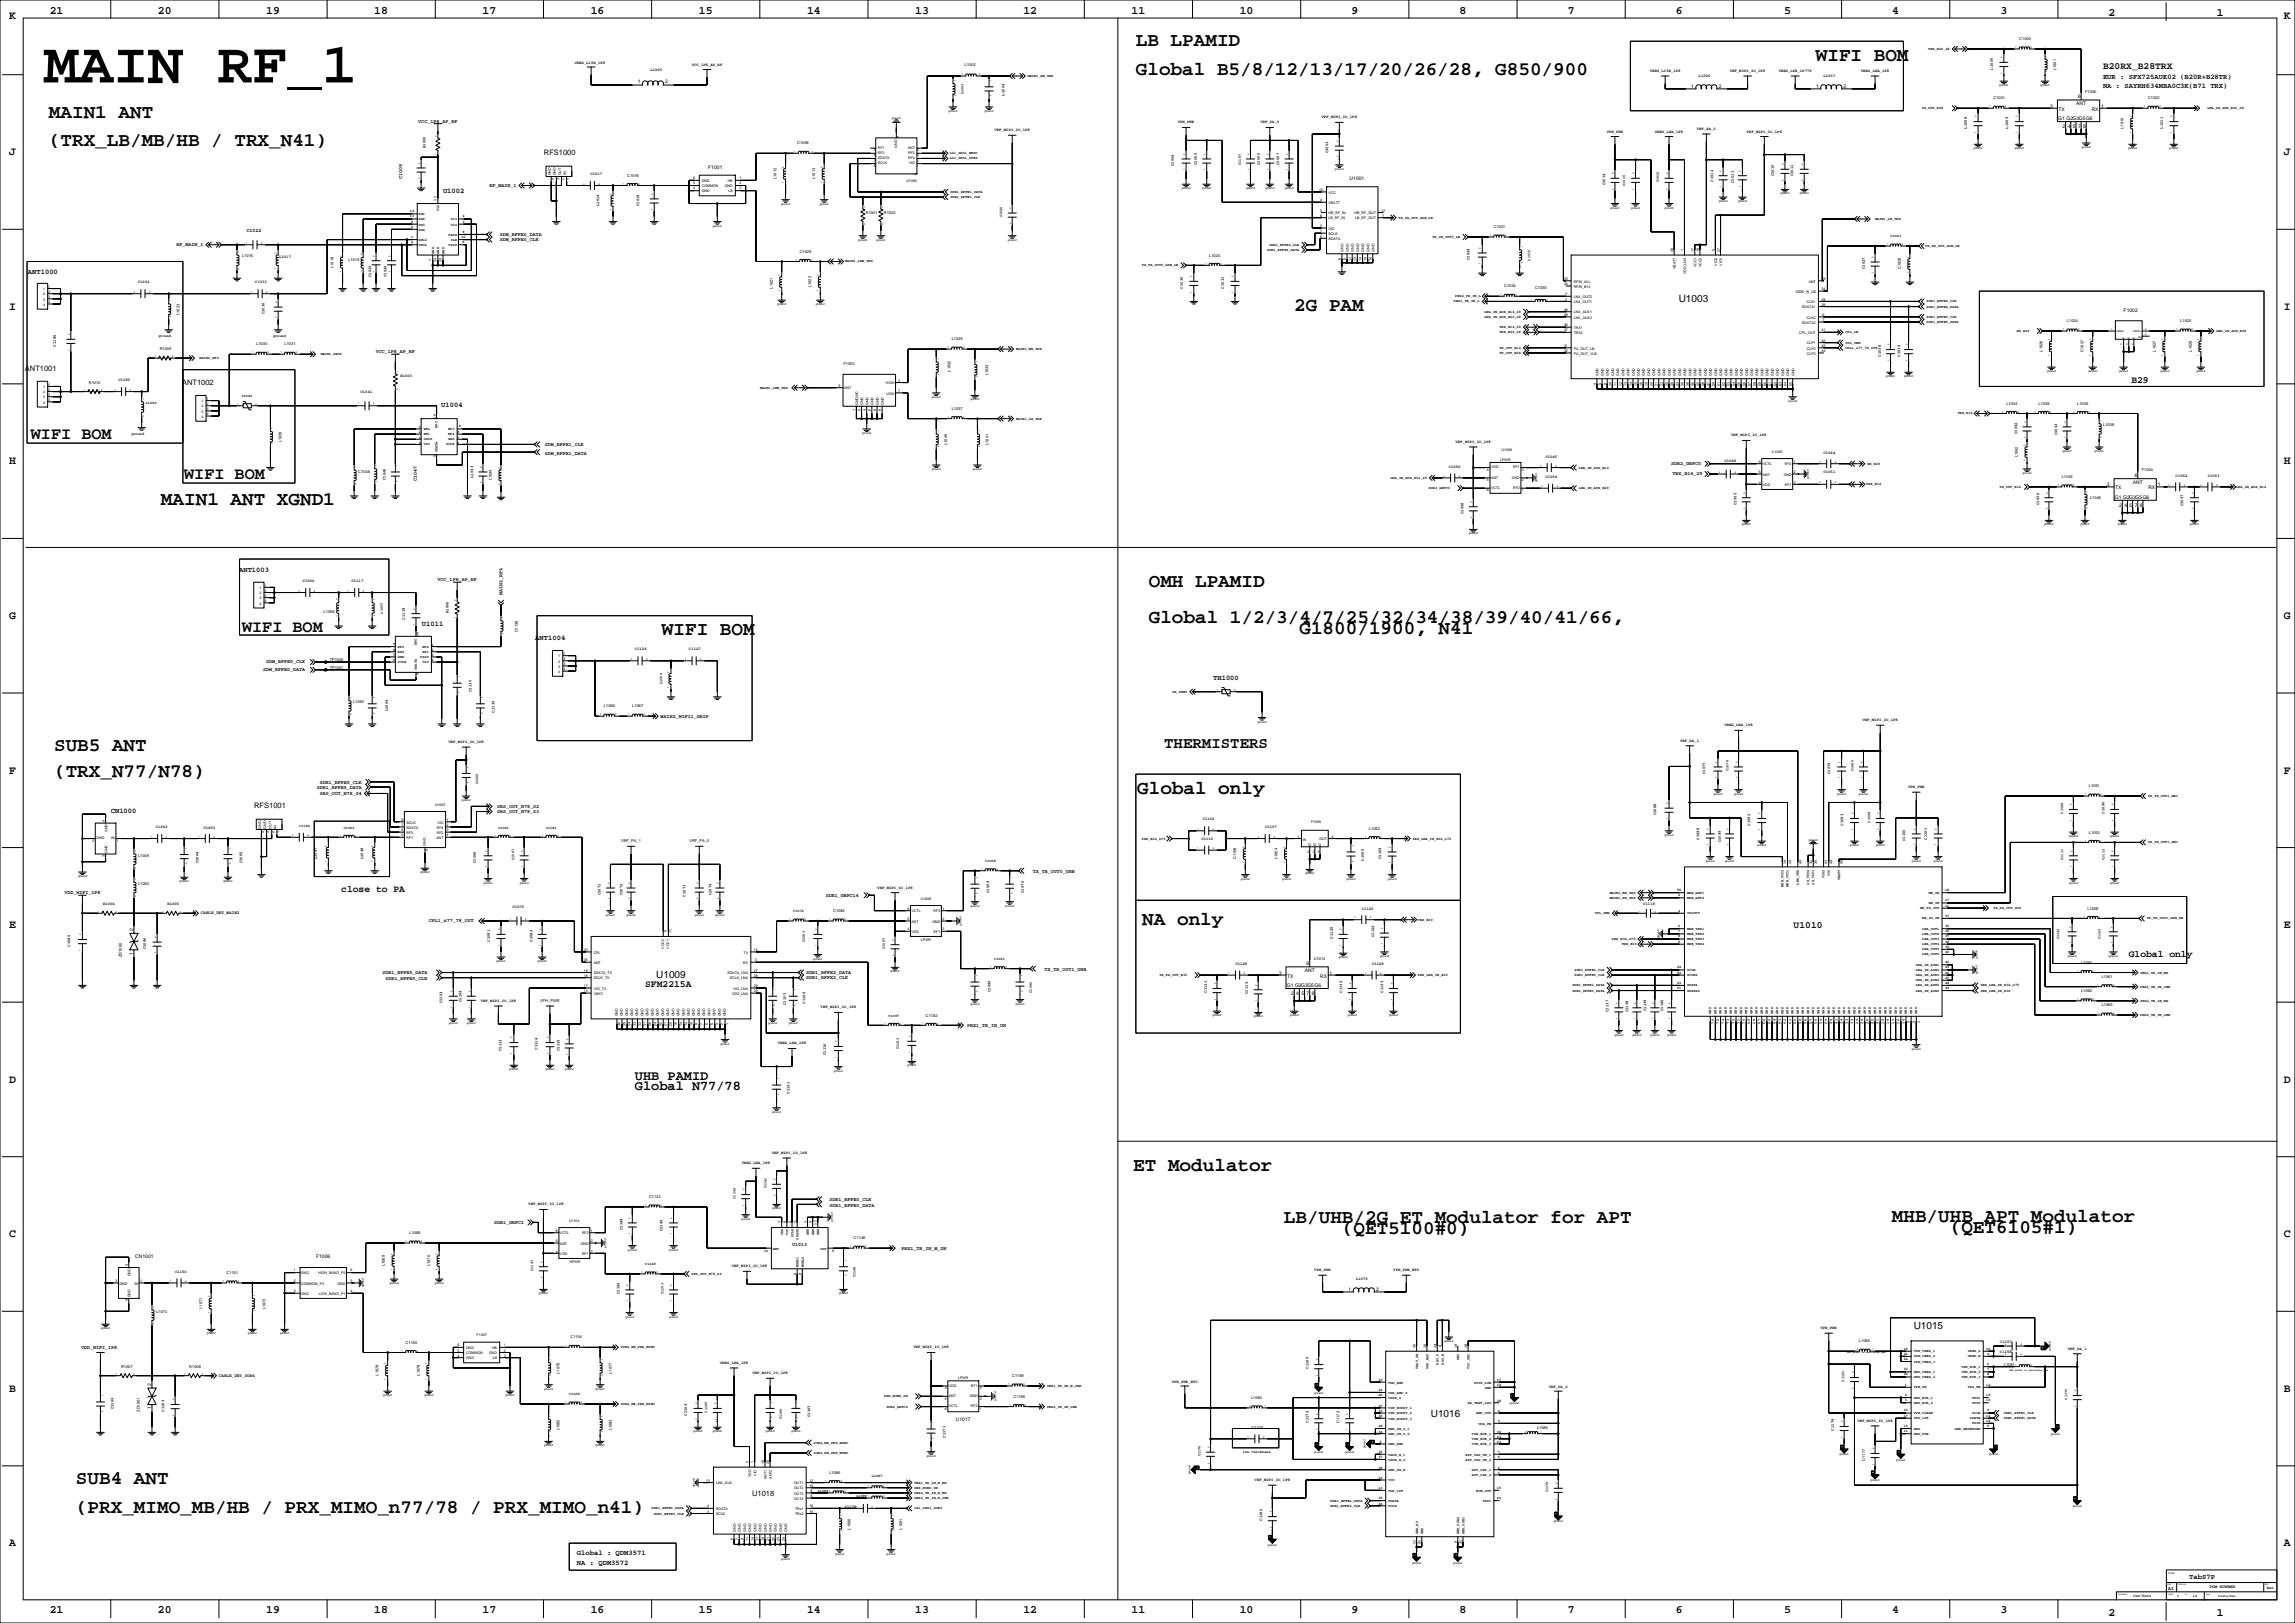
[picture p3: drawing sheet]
<svg xmlns="http://www.w3.org/2000/svg" width="2263mm" height="1600mm" viewBox="0 0 2263 1600" stroke-linecap="round" stroke-linejoin="round" font-family="sans-serif">
<defs><g id="words">
<text font-size="57.1" x="43" y="81">MAIN RF_1</text>
<g font-size="19">
<text x="1120" y="45">LB LPAMID</text>
<text x="1790" y="60">WIFI BOM</text>
<text x="1120" y="74">Global B5/8/12/13/17/20/26/28, G850/900</text>
<text x="48" y="116">MAIN1 ANT</text>
<text x="48" y="144">(TRX_LB/MB/HB / TRX_N41)</text>
<text x="1276" y="306">2G PAM</text>
<text x="159" y="498">MAIN1 ANT XGND1</text>
<text x="1133" y="578">OMH LPAMID</text>
<text x="1133" y="614">Global 1/2/3/4/7/25/32/34/38/39/40/41/66,</text>
<text x="653" y="626">WIFI BOM</text>
<text x="1281" y="625">G1800/1900, N41</text>
<text x="53" y="741">SUB5 ANT</text>
<text x="53" y="766">(TRX_N77/N78)</text>
<text x="1121" y="783">Global only</text>
<text x="1126" y="912">NA only</text>
<text x="1117" y="1155">ET Modulator</text>
<text x="1266" y="1205">LB/UHB/2G ET Modulator for APT</text>
<text x="1865" y="1204">MHB/UHB APT Modulator</text>
<text x="1323" y="1217">(QET5100#0)</text>
<text x="1922" y="1216">(QET6105#1)</text>
<text x="75" y="1463">SUB4 ANT</text>
<text x="75" y="1491">(PRX_MIMO_MB/HB / PRX_MIMO_n77/78 / PRX_MIMO_n41)</text>
</g>
<g font-size="16.6">
<text x="30" y="433">WIFI BOM</text>
<text x="182" y="472">WIFI BOM</text>
<text x="239" y="623">WIFI BOM</text>
</g>
<text font-size="15.5" x="1148" y="737">THERMISTERS</text>
<g font-size="13.4">
<text x="626" y="1064">UHB PAMID</text>
<text x="626" y="1074">Global N77/78</text>
</g>
<g font-size="11.3">
<text x="49" y="13">21</text>
<text x="156" y="13">20</text>
<text x="262" y="13">19</text>
<text x="369" y="13">18</text>
<text x="476" y="13">17</text>
<text x="582" y="13">16</text>
<text x="689" y="13">15</text>
<text x="796" y="13">14</text>
<text x="902" y="13">13</text>
<text x="1009" y="13">12</text>
<text x="1116" y="13">11</text>
<text x="1222" y="13">10</text>
<text x="1332" y="13">9</text>
<text x="1439" y="13">8</text>
<text x="1546" y="13">7</text>
<text x="1652" y="13">6</text>
<text x="1759" y="13">5</text>
<text x="1866" y="13">4</text>
<text x="1972" y="13">3</text>
<text x="2079" y="16">2</text>
<text x="2186" y="16">1</text>
<text x="9" y="18">K</text>
<text x="2252" y="18">K</text>
<text x="9" y="153">J</text>
<text x="2252" y="153">J</text>
<text x="9" y="305">I</text>
<text x="2252" y="305">I</text>
<text x="9" y="458">H</text>
<text x="2252" y="458">H</text>
<text x="9" y="610">G</text>
<text x="2252" y="610">G</text>
<text x="9" y="762">F</text>
<text x="2252" y="762">F</text>
<text x="9" y="915">E</text>
<text x="2252" y="915">E</text>
<text x="9" y="1067">D</text>
<text x="2252" y="1067">D</text>
<text x="9" y="1220">C</text>
<text x="2252" y="1220">C</text>
<text x="9" y="1372">B</text>
<text x="2252" y="1372">B</text>
<text x="9" y="1524">A</text>
<text x="2252" y="1524">A</text>
<text x="49" y="1590">21</text>
<text x="156" y="1590">20</text>
<text x="262" y="1590">19</text>
<text x="369" y="1590">18</text>
<text x="476" y="1590">17</text>
<text x="582" y="1590">16</text>
<text x="689" y="1590">15</text>
<text x="796" y="1590">14</text>
<text x="902" y="1590">13</text>
<text x="1009" y="1590">12</text>
<text x="1116" y="1590">11</text>
<text x="1222" y="1590">10</text>
<text x="1332" y="1590">9</text>
<text x="1439" y="1590">8</text>
<text x="1546" y="1590">7</text>
<text x="1652" y="1590">6</text>
<text x="1759" y="1590">5</text>
<text x="1866" y="1590">4</text>
<text x="1972" y="1590">3</text>
<text x="2079" y="1593">2</text>
<text x="2186" y="1593">1</text>
</g>
<g font-size="9.9">
<text x="1655" y="297">U1003</text>
<text x="647" y="964">U1009</text>
<text x="1887" y="1310">U1015</text>
<text x="1411" y="1396">U1016</text>
</g>
<g font-size="9.5">
<text x="2073" y="68">B20RX_B28TRX</text>
<text x="2101" y="378">B29</text>
<text x="336" y="879">close to PA</text>
<text x="1768" y="915">U1010</text>
<text x="2099" y="943">Global only</text>
<text x="636" y="973">SFM2215A</text>
</g>
<g font-size="7.4">
<text x="536" y="152">RFS1000</text>
<text x="25" y="366">ANT1001</text>
<text x="179" y="380">ANT1002</text>
<text x="251" y="796">RFS1001</text>
<text x="742" y="1474">U1018</text>
</g>
<g font-size="7.1">
<text x="2073" y="77">EUR : SFX725AUK02 (B20R+B28TR)</text>
<text x="2073" y="86">NA : SAYRH634MBA0C3K(B71 TRX)</text>
<text x="437" y="190">U1002</text>
<text x="28" y="270">ANT1000</text>
<text x="435" y="401">U1004</text>
<text x="236" y="564">ANT1003</text>
<text x="416" y="617">U1011</text>
<text x="528" y="631">ANT1004</text>
<text x="1196" y="670">TH1000</text>
<text x="109" y="801">CN1000</text>
<text x="569" y="1533">Global : QDM3571</text>
<text x="569" y="1543">NA : QDM3572</text>
<text x="2159" y="1557">TabS7P</text>
</g>
<g font-size="4.9">
<text x="629" y="82">1</text>
<text x="656" y="82">2</text>
<text x="1667" y="87">1</text>
<text x="1695" y="87">2</text>
<text x="1791" y="87">1</text>
<text x="1818" y="87">2</text>
<text x="2049" y="97">6</text>
<text x="2021" y="106">3</text>
<text x="2047" y="104">ANT</text>
<text x="2071" y="106">1</text>
<text x="2030" y="109">TX</text>
<text x="2062" y="109">RX</text>
<text x="2029" y="118">G1 G2G3G5G6</text>
<text x="412" y="121">VCC_1P8_AP_RF</text>
<text x="2034" y="127">2</text>
<text x="2039" y="127">4</text>
<text x="2044" y="127">5</text>
<text x="2049" y="127">7</text>
<text x="2054" y="127">8</text>
<text x="698" y="167">F1001</text>
<text x="396" y="176" transform="rotate(-90 396 176)">C1009</text>
<text x="1331" y="177">U1001</text>
<text x="482" y="184">RF_MAIN_1</text>
<text x="243" y="229">C1022</text>
<text x="493" y="232">SDM_RFFE0_DATA</text>
<text x="493" y="238">SDM_RFFE0_CLK</text>
<text x="174" y="243">RF_MAIN_1</text>
<text x="2094" y="308">F1002</text>
<text x="371" y="348">VCC_1P8_AP_RF</text>
<text x="537" y="439">SDM_RFFE1_CLK</text>
<text x="537" y="448">SDM_RFFE1_DATA</text>
<text x="1648" y="458">SDR2_GRFC0</text>
<text x="1649" y="469">TRX_B14_29</text>
<text x="2105" y="470">6</text>
<text x="411" y="474" transform="rotate(-90 411 474)">C1047</text>
<text x="2077" y="479">3</text>
<text x="2103" y="477">ANT</text>
<text x="2127" y="479">1</text>
<text x="2085" y="482">TX</text>
<text x="2118" y="482">RX</text>
<text x="2085" y="492">G1 G2G3G5G6</text>
<text x="2089" y="500">2</text>
<text x="2095" y="500">4</text>
<text x="2100" y="500">5</text>
<text x="2105" y="500">7</text>
<text x="2110" y="500">8</text>
<text x="431" y="573">VCC_1P8_AP_RF</text>
<text x="495" y="587" transform="rotate(-90 495 587)">MAIN2_RF4</text>
<text x="262" y="654">SDM_RFFE0_CLK</text>
<text x="259" y="662">SDM_RFFE0_DATA</text>
<text x="651" y="707">MAIN2_WIFI1_GRIP</text>
<text x="315" y="773">SDR1_RFFE5_CLK</text>
<text x="312" y="778">SDR1_RFFE5_DATA</text>
<text x="315" y="784">SRS_OUT_N78_S4</text>
<text x="490" y="796">SRS_OUT_N78_S2</text>
<text x="490" y="801">SRS_OUT_N78_S3</text>
<text x="1018" y="860">TX_TR_OUT0_UHB</text>
<text x="63" y="881">VDD_WIFI_1P8</text>
<text x="814" y="884">SDR1_GRFC14</text>
<text x="423" y="909">CPL1_n77_78_OUT</text>
<text x="131" y="918" transform="rotate(-90 131 918)">2</text>
<text x="131" y="941" transform="rotate(-90 131 941)">1</text>
<text x="1288" y="951">6</text>
<text x="1030" y="957">TX_TR_OUT1_UHB</text>
<text x="1286" y="958">ANT</text>
<text x="377" y="961">SDR1_RFFE5_DATA</text>
<text x="380" y="966">SDR1_RFFE5_CLK</text>
<text x="795" y="965">SDR1_RFFE2_CLK</text>
<text x="795" y="960">SDR1_RFFE2_DATA</text>
<text x="1261" y="961">3</text>
<text x="1269" y="964">TX</text>
<text x="1302" y="964">RX</text>
<text x="1311" y="961">1</text>
<text x="1269" y="973">G1 G2G3G5G6</text>
<text x="1273" y="981">2</text>
<text x="1278" y="981">4</text>
<text x="1283" y="981">5</text>
<text x="1288" y="981">7</text>
<text x="1293" y="981">8</text>
<text x="954" y="1012">PRX1_TR_IN_UN</text>
<text x="818" y="1184">SDR1_RFFE0_CLK</text>
<text x="818" y="1189">SDR1_RFFE0_DATA</text>
<text x="487" y="1206">SDR1_GRFC1</text>
<text x="781" y="1228">U1013</text>
<text x="889" y="1232">PRX1_TR_IN_M_UN</text>
<text x="133" y="1240">CN1001</text>
<text x="312" y="1240">F1006</text>
<text x="1330" y="1273">1</text>
<text x="1357" y="1273">2</text>
<text x="80" y="1330">VDD_WIFI_1P8</text>
<text x="149" y="1366" transform="rotate(-90 149 1366)">2</text>
<text x="149" y="1389" transform="rotate(-90 149 1389)">1</text>
<text x="942" y="1401">U1017</text>
<text x="2138" y="1567">A1</text>
</g>
<g font-size="4.2">
<text x="198" y="901">CABLE_DET_MAIN2</text>
<text x="216" y="1357">CABLE_DET_SUB4</text>
<text x="2179" y="1566">PDM NUMBER</text>
</g>
<g font-size="3.9">
<text x="1991" y="40">C1000</text>
<text x="566" y="63">VREG_L15B_1P8</text>
<text x="682" y="65">VCC_1P8_AP_RF</text>
<text x="951" y="65">L1002</text>
<text x="641" y="70">L1005</text>
<text x="1627" y="71">VREG_L15B_1P8</text>
<text x="1706" y="71">VRF_MIPI_IO_1P8</text>
<text x="1754" y="71">VREG_L6K_1P776</text>
<text x="1835" y="71">VREG_LNA_1P8</text>
<text x="1965" y="69" transform="rotate(-90 1965 69)">L1000</text>
<text x="2027" y="69" transform="rotate(-90 2027 69)">L1001</text>
<text x="1675" y="76">L1006</text>
<text x="1798" y="76">L1007</text>
<text x="991" y="94" transform="rotate(-90 991 94)">L1004</text>
<text x="2056" y="91">F1000</text>
<text x="1966" y="98">C1001</text>
<text x="2118" y="98">C1002</text>
<text x="1303" y="117">VRF_MIPI_IO_1P8</text>
<text x="1161" y="122">VPH_PWR</text>
<text x="1243" y="122">VRF_PA_0</text>
<text x="981" y="129">VRF_MIPI_IO_1P8</text>
<text x="1584" y="131">VPH_PWR</text>
<text x="1632" y="131">VREG_LNA_1P8</text>
<text x="1673" y="128">VRF_PA_0</text>
<text x="1722" y="131">VRF_MIPI_IO_1P8</text>
<text x="1939" y="127" transform="rotate(-90 1939 127)">L1008</text>
<text x="1980" y="127" transform="rotate(-90 1980 127)">L1009</text>
<text x="2094" y="127" transform="rotate(-90 2094 127)">L1010</text>
<text x="2132" y="127" transform="rotate(-90 2132 127)">L1011</text>
<text x="786" y="142">C1008</text>
<text x="419" y="146" transform="rotate(-90 419 146)">R1000</text>
<text x="1310" y="151" transform="rotate(-90 1310 151)">C1003</text>
<text x="1157" y="164" transform="rotate(-90 1157 164)">C1004</text>
<text x="1180" y="163" transform="rotate(-90 1180 163)">C1005</text>
<text x="1242" y="163" transform="rotate(-90 1242 163)">C1006</text>
<text x="1261" y="163" transform="rotate(-90 1261 163)">C1007</text>
<text x="582" y="173">C1017</text>
<text x="1749" y="174" transform="rotate(-90 1749 174)">C1010</text>
<text x="1768" y="174" transform="rotate(-90 1768 174)">C1011</text>
<text x="618" y="174">C1018</text>
<text x="766" y="177" transform="rotate(-90 766 177)">L1012</text>
<text x="804" y="177" transform="rotate(-90 804 177)">L1013</text>
<text x="1689" y="179" transform="rotate(-90 1689 179)">C1012</text>
<text x="1583" y="183" transform="rotate(-90 1583 183)">C1014</text>
<text x="1709" y="180" transform="rotate(-90 1709 180)">C1013</text>
<text x="591" y="203" transform="rotate(-90 591 203)">L1014</text>
<text x="630" y="203" transform="rotate(-90 630 203)">C1019</text>
<text x="854" y="210">R1001</text>
<text x="872" y="210">R1002</text>
<text x="1473" y="225">C1021</text>
<text x="788" y="249">C1029</text>
<text x="239" y="253">L1016</text>
<text x="275" y="254">L1017</text>
<text x="343" y="257">L1019</text>
<text x="1192" y="253">L1020</text>
<text x="1449" y="256" transform="rotate(-90 1449 256)">C1024</text>
<text x="329" y="264" transform="rotate(-90 329 264)">L1018</text>
<text x="1839" y="265" transform="rotate(-90 1839 265)">C1027</text>
<text x="1874" y="265" transform="rotate(-90 1874 265)">C1028</text>
<text x="366" y="273" transform="rotate(-90 366 273)">C1025</text>
<text x="381" y="273" transform="rotate(-90 381 273)">C1026</text>
<text x="136" y="279">C1032</text>
<text x="251" y="279">C1033</text>
<text x="762" y="284" transform="rotate(-90 762 284)">L1021</text>
<text x="800" y="283" transform="rotate(-90 800 283)">L1022</text>
<text x="1166" y="284" transform="rotate(-90 1166 284)">C1030</text>
<text x="1207" y="284" transform="rotate(-90 1207 284)">C1031</text>
<text x="1483" y="283">C1034</text>
<text x="1513" y="285">C1035</text>
<text x="177" y="310" transform="rotate(-90 177 310)">L1023</text>
<text x="261" y="310" transform="rotate(-90 261 310)">C1036</text>
<text x="2038" y="318">L1024</text>
<text x="2150" y="318">L1025</text>
<text x="938" y="335">L1029</text>
<text x="55" y="342" transform="rotate(-90 55 342)">C1186</text>
<text x="253" y="340">L1030</text>
<text x="281" y="340">L1031</text>
<text x="157" y="345">R1009</text>
<text x="2014" y="347" transform="rotate(-90 2014 347)">L1026</text>
<text x="2054" y="347" transform="rotate(-90 2054 347)">C1037</text>
<text x="2125" y="347" transform="rotate(-90 2125 347)">L1027</text>
<text x="2161" y="347" transform="rotate(-90 2161 347)">L1028</text>
<text x="1854" y="352" transform="rotate(-90 1854 352)">C1038</text>
<text x="1873" y="352" transform="rotate(-90 1873 352)">C1039</text>
<text x="832" y="359">F1003</text>
<text x="395" y="371">R1003</text>
<text x="937" y="366" transform="rotate(-90 937 366)">L1032</text>
<text x="974" y="370" transform="rotate(-90 974 370)">L1033</text>
<text x="117" y="375">C1185</text>
<text x="88" y="378">R1010</text>
<text x="356" y="388">C1041</text>
<text x="1978" y="399">L1034</text>
<text x="2010" y="399">L1035</text>
<text x="2048" y="399">L1036</text>
<text x="938" y="404">L1037</text>
<text x="2074" y="420">L1038</text>
<text x="1707" y="430">VRF_MIPI_IO_1P8</text>
<text x="1989" y="428" transform="rotate(-90 1989 428)">C1042</text>
<text x="2028" y="429" transform="rotate(-90 2028 429)">C1043</text>
<text x="277" y="436" transform="rotate(-90 277 436)">L1039</text>
<text x="1435" y="437">VRF_MIPI_IO_1P8</text>
<text x="934" y="439" transform="rotate(-90 934 439)">L1040</text>
<text x="974" y="439" transform="rotate(-90 974 439)">L1041</text>
<text x="1798" y="448">C1044</text>
<text x="1524" y="451">C1045</text>
<text x="1700" y="455">C1049</text>
<text x="1990" y="451" transform="rotate(-90 1990 451)">L1042</text>
<text x="1428" y="461">C1050</text>
<text x="353" y="466">C1048</text>
<text x="1798" y="467">C1051</text>
<text x="2112" y="465">F1004</text>
<text x="380" y="474" transform="rotate(-90 380 474)">C1046</text>
<text x="466" y="471" transform="rotate(-90 466 471)">L1043</text>
<text x="485" y="474" transform="rotate(-90 485 474)">L1044</text>
<text x="1524" y="472">C1054</text>
<text x="2033" y="471">L1045</text>
<text x="2145" y="470">C1052</text>
<text x="2177" y="470">C1053</text>
<text x="2061" y="492">L1046</text>
<text x="1712" y="498" transform="rotate(-90 1712 498)">C1055</text>
<text x="2010" y="498" transform="rotate(-90 2010 498)">C1056</text>
<text x="2153" y="499" transform="rotate(-90 2153 499)">C1057</text>
<text x="1443" y="507" transform="rotate(-90 1443 507)">C1058</text>
<text x="298" y="573">V1000</text>
<text x="347" y="573">C1117</text>
<text x="319" y="605">L1056</text>
<text x="442" y="604" transform="rotate(-90 442 604)">R1006</text>
<text x="399" y="611" transform="rotate(-90 399 611)">C1118</text>
<text x="511" y="623" transform="rotate(-90 511 623)">C1136</text>
<text x="626" y="641">C1126</text>
<text x="679" y="641">C1127</text>
<text x="325" y="651">TP1000</text>
<text x="325" y="659">TP1001</text>
<text x="465" y="682" transform="rotate(-90 465 682)">C1130</text>
<text x="348" y="693">L1063</text>
<text x="382" y="701" transform="rotate(-90 382 701)">L1064</text>
<text x="595" y="697">L1066</text>
<text x="623" y="697">L1067</text>
<text x="488" y="702" transform="rotate(-90 488 702)">C1135</text>
<text x="1836" y="711">VRF_MIPI_IO_1P8</text>
<text x="1700" y="716">VREG_LNA_1P8</text>
<text x="1657" y="731">VRF_PA_1</text>
<text x="442" y="732">VRF_MIPI_IO_1P8</text>
<text x="1681" y="763" transform="rotate(-90 1681 763)">C1077</text>
<text x="1804" y="763" transform="rotate(-90 1804 763)">C1079</text>
<text x="1881" y="777">VPH_PWR</text>
<text x="2059" y="776">L1051</text>
<text x="1633" y="804" transform="rotate(-90 1633 804)">C1088</text>
<text x="2075" y="802" transform="rotate(-90 2075 802)">C1090</text>
<text x="1186" y="808">C1102</text>
<text x="154" y="816">C1062</text>
<text x="1726" y="814" transform="rotate(-90 1726 814)">C1092</text>
<text x="1817" y="814" transform="rotate(-90 1817 814)">C1093</text>
<text x="201" y="817">C1063</text>
<text x="1247" y="817">C1107</text>
<text x="1350" y="818">L1052</text>
<text x="2059" y="822">L1053</text>
<text x="1675" y="828" transform="rotate(-90 1675 828)">C1098</text>
<text x="1900" y="828" transform="rotate(-90 1900 828)">C1101</text>
<text x="612" y="830">VRF_PA_1</text>
<text x="680" y="830">VRF_PA_0</text>
<text x="1185" y="828">C1110</text>
<text x="1697" y="830" transform="rotate(-90 1697 830)">C1099</text>
<text x="1878" y="829" transform="rotate(-90 1878 829)">C1100</text>
<text x="136" y="844">L1049</text>
<text x="196" y="851" transform="rotate(-90 196 851)">C1064</text>
<text x="239" y="851" transform="rotate(-90 239 851)">C1065</text>
<text x="312" y="847" transform="rotate(-90 312 847)">L1047</text>
<text x="358" y="847" transform="rotate(-90 358 847)">L1048</text>
<text x="469" y="851" transform="rotate(-90 469 851)">C1066</text>
<text x="1219" y="847" transform="rotate(-90 1219 847)">C1108</text>
<text x="1259" y="847" transform="rotate(-90 1259 847)">L1054</text>
<text x="1345" y="848" transform="rotate(-90 1345 848)">L1055</text>
<text x="1362" y="847" transform="rotate(-90 1362 847)">C1109</text>
<text x="136" y="872">L1050</text>
<text x="865" y="876">VRF_MIPI_IO_1P8</text>
<text x="975" y="880" transform="rotate(-90 975 880)">C1069</text>
<text x="1010" y="880" transform="rotate(-90 1010 880)">C1070</text>
<text x="592" y="882" transform="rotate(-90 592 882)">C1071</text>
<text x="614" y="882" transform="rotate(-90 614 882)">C1072</text>
<text x="676" y="884" transform="rotate(-90 676 884)">C1073</text>
<text x="701" y="882" transform="rotate(-90 701 882)">C1074</text>
<text x="102" y="892">R1004</text>
<text x="165" y="893">R1005</text>
<text x="1620" y="892">C1119</text>
<text x="505" y="895">C1075</text>
<text x="822" y="899">C1084</text>
<text x="1343" y="897">C1120</text>
<text x="2058" y="897">L1058</text>
<text x="1355" y="924" transform="rotate(-90 1355 924)">C1124</text>
<text x="483" y="928" transform="rotate(-90 483 928)">C1081</text>
<text x="525" y="928" transform="rotate(-90 525 928)">C1082</text>
<text x="1314" y="925" transform="rotate(-90 1314 925)">C1125</text>
<text x="69" y="933" transform="rotate(-90 69 933)">C1085</text>
<text x="144" y="936" transform="rotate(-90 144 936)">C1086</text>
<text x="120" y="943" transform="rotate(-90 120 943)">ZD1000</text>
<text x="1295" y="946">U1012</text>
<text x="1218" y="951">C1128</text>
<text x="1353" y="951">C1129</text>
<text x="2052" y="950">L1060</text>
<text x="2072" y="964">L1061</text>
<text x="977" y="978" transform="rotate(-90 977 978)">C1095</text>
<text x="2052" y="978">L1062</text>
<text x="1190" y="978" transform="rotate(-90 1190 978)">C1131</text>
<text x="1230" y="980" transform="rotate(-90 1230 980)">C1134</text>
<text x="1323" y="978" transform="rotate(-90 1323 978)">C1132</text>
<text x="1364" y="978" transform="rotate(-90 1364 978)">C1133</text>
<text x="436" y="989" transform="rotate(-90 436 989)">C1103</text>
<text x="455" y="988" transform="rotate(-90 455 988)">C1104</text>
<text x="474" y="988">VRF_MIPI_IO_1P8</text>
<text x="533" y="987">VPH_PWR</text>
<text x="794" y="989" transform="rotate(-90 794 989)">C1106</text>
<text x="775" y="991" transform="rotate(-90 775 991)">C1105</text>
<text x="809" y="994">VRF_MIPI_IO_1P8</text>
<text x="2072" y="992">L1065</text>
<text x="1586" y="997" transform="rotate(-90 1586 997)">C1137</text>
<text x="1605" y="998" transform="rotate(-90 1605 998)">C1138</text>
<text x="1623" y="997" transform="rotate(-90 1623 997)">C1139</text>
<text x="1640" y="997" transform="rotate(-90 1640 997)">C1140</text>
<text x="913" y="1002">C1182</text>
<text x="767" y="1030">VREG_LNA_1P8</text>
<text x="494" y="1036" transform="rotate(-90 494 1036)">C1113</text>
<text x="530" y="1035" transform="rotate(-90 530 1035)">C1114</text>
<text x="552" y="1036" transform="rotate(-90 552 1036)">C1115</text>
<text x="814" y="1040" transform="rotate(-90 814 1040)">C1116</text>
<text x="778" y="1078" transform="rotate(-90 778 1078)">C1121</text>
<text x="761" y="1137">VRF_MIPI_IO_1P8</text>
<text x="731" y="1148">VREG_LNA_1P8</text>
<text x="640" y="1181">C1143</text>
<text x="521" y="1188">VRF_MIPI_IO_1P8</text>
<text x="404" y="1217">L1068</text>
<text x="614" y="1213" transform="rotate(-90 614 1213)">C1144</text>
<text x="653" y="1214" transform="rotate(-90 653 1214)">C1145</text>
<text x="842" y="1222">C1146</text>
<text x="380" y="1248" transform="rotate(-90 380 1248)">L1069</text>
<text x="424" y="1248" transform="rotate(-90 424 1248)">L1070</text>
<text x="722" y="1249">VRF_MIPI_IO_1P8</text>
<text x="1296" y="1253">VPH_PWR</text>
<text x="1374" y="1253">VPH_PWR_ET0</text>
<text x="173" y="1255">C1150</text>
<text x="223" y="1256">C1151</text>
<text x="1337" y="1261">L1075</text>
<text x="611" y="1276" transform="rotate(-90 611 1276)">C1152</text>
<text x="154" y="1294">L1074</text>
<text x="199" y="1290" transform="rotate(-90 199 1290)">L1071</text>
<text x="262" y="1291" transform="rotate(-90 262 1291)">L1072</text>
<text x="1795" y="1310">VPH_PWR</text>
<text x="562" y="1319">C1154</text>
<text x="400" y="1325">C1155</text>
<text x="1833" y="1323">L1080</text>
<text x="1972" y="1324">C1157</text>
<text x="901" y="1329">VRF_MIPI_IO_1P8</text>
<text x="2039" y="1330">VRF_PA_1</text>
<text x="1972" y="1334">C1158</text>
<text x="119" y="1348">R1007</text>
<text x="187" y="1348">R1008</text>
<text x="710" y="1344">VREG_LNA_1P8</text>
<text x="1290" y="1349" transform="rotate(-90 1290 1349)">C1160</text>
<text x="1976" y="1346">L1081</text>
<text x="552" y="1354" transform="rotate(-90 552 1354)">L1076</text>
<text x="603" y="1354" transform="rotate(-90 603 1354)">L1077</text>
<text x="742" y="1355">VRF_MIPI_IO_1P8</text>
<text x="373" y="1356" transform="rotate(-90 373 1356)">L1078</text>
<text x="414" y="1356" transform="rotate(-90 414 1356)">L1079</text>
<text x="998" y="1358">C1159</text>
<text x="1155" y="1364">VPH_PWR_ET0</text>
<text x="1527" y="1369">VRF_PA_0</text>
<text x="999" y="1378">C1169</text>
<text x="1234" y="1379">L1084</text>
<text x="112" y="1389" transform="rotate(-90 112 1389)">C1162</text>
<text x="138" y="1392" transform="rotate(-90 138 1392)">ZD1001</text>
<text x="162" y="1392" transform="rotate(-90 162 1392)">C1163</text>
<text x="677" y="1395" transform="rotate(-90 677 1395)">C1164</text>
<text x="799" y="1397" transform="rotate(-90 799 1397)">C1167</text>
<text x="1290" y="1403" transform="rotate(-90 1290 1403)">C1172</text>
<text x="1321" y="1403" transform="rotate(-90 1321 1403)">C1173</text>
<text x="1831" y="1402">VRF_MIPI_IO_1P8</text>
<text x="1234" y="1409">C1175</text>
<text x="1515" y="1409">L1085</text>
<text x="552" y="1410" transform="rotate(-90 552 1410)">L1082</text>
<text x="603" y="1410" transform="rotate(-90 603 1410)">L1083</text>
<text x="1808" y="1410" transform="rotate(-90 1808 1410)">C1174</text>
<text x="932" y="1417" transform="rotate(-90 932 1417)">C1171</text>
<text x="1839" y="1440" transform="rotate(-90 1839 1440)">C1177</text>
<text x="818" y="1453">L1086</text>
<text x="1237" y="1460">VRF_MIPI_IO_1P8</text>
<text x="833" y="1486">C1178</text>
<text x="1244" y="1499" transform="rotate(-90 1244 1499)">C1180</text>
<text x="839" y="1508" transform="rotate(-90 839 1508)">L1090</text>
<text x="889" y="1508" transform="rotate(-90 889 1508)">L1091</text>
<text x="2235" y="1566">Rev</text>
</g>
<g font-size="3.5">
<text x="1901" y="49">TRX_B20_28</text>
<text x="1013" y="76">MAIN1_HB_TRX</text>
<text x="950" y="93" transform="rotate(-90 950 93)">L1003</text>
<text x="1895" y="108">TX_OUT_B28</text>
<text x="2176" y="108">LNA_IN_AUX_B20_28</text>
<text x="886" y="136" transform="rotate(-90 886 136)">9</text>
<text x="861" y="149">5</text>
<text x="865" y="147">RF1</text>
<text x="885" y="146" transform="rotate(-90 885 146)">GND</text>
<text x="895" y="147">ANT</text>
<text x="904" y="149">4</text>
<text x="861" y="154">6</text>
<text x="865" y="152">RF3</text>
<text x="895" y="152">RF2</text>
<text x="904" y="154">3</text>
<text x="936" y="152">n41_SRS1_ENDC</text>
<text x="861" y="159">7</text>
<text x="865" y="157">SDATA</text>
<text x="895" y="157">RF4</text>
<text x="904" y="159">2</text>
<text x="936" y="157">n41_SRS1_SUB4</text>
<text x="861" y="164">8</text>
<text x="865" y="162">SCLK</text>
<text x="896" y="162">VIO</text>
<text x="904" y="164">1</text>
<text x="1223" y="163" transform="rotate(-90 1223 163)">C1187</text>
<text x="543" y="173" transform="rotate(-90 543 173)">GND</text>
<text x="548" y="173" transform="rotate(-90 548 173)">GND</text>
<text x="553" y="173" transform="rotate(-90 553 173)">OUT</text>
<text x="558" y="173" transform="rotate(-90 558 173)">IN</text>
<text x="546" y="177" transform="rotate(-90 546 177)">4</text>
<text x="551" y="177" transform="rotate(-90 551 177)">3</text>
<text x="556" y="177" transform="rotate(-90 556 177)">2</text>
<text x="561" y="177" transform="rotate(-90 561 177)">1</text>
<text x="683" y="176">6</text>
<text x="692" y="179">GND</text>
<text x="718" y="180">HB</text>
<text x="729" y="176">1</text>
<text x="894" y="180">U1000</text>
<text x="1636" y="180" transform="rotate(-90 1636 180)">C1016</text>
<text x="683" y="182">5</text>
<text x="692" y="185">COMMON</text>
<text x="715" y="185">GND</text>
<text x="729" y="182">2</text>
<text x="1602" y="183" transform="rotate(-90 1602 183)">C1015</text>
<text x="683" y="187">4</text>
<text x="692" y="190">GND</text>
<text x="718" y="190">LB</text>
<text x="729" y="187">3</text>
<text x="937" y="190">SDR1_RFFE1_DATA</text>
<text x="1301" y="188">10</text>
<text x="1310" y="191">VCC</text>
<text x="430" y="198" transform="rotate(-90 430 198)">11</text>
<text x="937" y="195">SDR1_RFFE1_CLK</text>
<text x="1302" y="199">4</text>
<text x="1310" y="201">VBATT</text>
<text x="404" y="209">14</text>
<text x="433" y="208" transform="rotate(-90 433 208)">VIO</text>
<text x="1302" y="209">5</text>
<text x="1362" y="209">12</text>
<text x="404" y="214">13</text>
<text x="413" y="212">SW1</text>
<text x="456" y="214">2</text>
<text x="988" y="214" transform="rotate(-90 988 214)">C1020</text>
<text x="1302" y="214">6</text>
<text x="1310" y="211">HB_RF_IN</text>
<text x="1336" y="211">HB_RF_OUT</text>
<text x="1363" y="214">7</text>
<text x="1379" y="216">TX_PA_OUT_GSM_LB</text>
<text x="405" y="219">5</text>
<text x="413" y="217">SW2</text>
<text x="444" y="217">C1I</text>
<text x="456" y="219">3</text>
<text x="1310" y="216">LB_RF_IN</text>
<text x="1336" y="216">LB_RF_OUT</text>
<text x="1849" y="217">MAIN1_LB_TRX</text>
<text x="405" y="224">6</text>
<text x="413" y="222">SW3</text>
<text x="413" y="227">SW4</text>
<text x="444" y="222">C1O</text>
<text x="1302" y="224">3</text>
<text x="1310" y="226">VIO</text>
<text x="442" y="233">DATA</text>
<text x="456" y="230">9</text>
<text x="1302" y="229">1</text>
<text x="1310" y="232">SCLK</text>
<text x="1864" y="234">C1023</text>
<text x="405" y="240">4</text>
<text x="405" y="235">1</text>
<text x="413" y="238">SW12</text>
<text x="444" y="238">CLK</text>
<text x="455" y="235">10</text>
<text x="456" y="240">8</text>
<text x="1302" y="234">2</text>
<text x="1310" y="237">SDATA</text>
<text x="1412" y="235">TX_TR_OUT0_LB</text>
<text x="413" y="243">SW34</text>
<text x="442" y="243">USID</text>
<text x="1252" y="242">SDR1_RFFE4_CLK</text>
<text x="1898" y="244">TX_PA_OUT_GSM_LB</text>
<text x="428" y="250" transform="rotate(-90 428 250)">GND</text>
<text x="433" y="250" transform="rotate(-90 433 250)">GND</text>
<text x="438" y="250" transform="rotate(-90 438 250)">GND</text>
<text x="1249" y="247">SDR1_RFFE4_DATA</text>
<text x="1325" y="248" transform="rotate(-90 1325 248)">GND</text>
<text x="1330" y="248" transform="rotate(-90 1330 248)">GND</text>
<text x="1335" y="248" transform="rotate(-90 1335 248)">GND</text>
<text x="1340" y="248" transform="rotate(-90 1340 248)">GND</text>
<text x="1345" y="248" transform="rotate(-90 1345 248)">GND</text>
<text x="1350" y="248" transform="rotate(-90 1350 248)">GND</text>
<text x="1355" y="248" transform="rotate(-90 1355 248)">GND</text>
<text x="1650" y="248" transform="rotate(-90 1650 248)">26</text>
<text x="1660" y="247" transform="rotate(-90 1660 247)">1</text>
<text x="1670" y="248" transform="rotate(-90 1670 248)">17</text>
<text x="1675" y="248" transform="rotate(-90 1675 248)">16</text>
<text x="1690" y="247" transform="rotate(-90 1690 247)">5</text>
<text x="1695" y="248" transform="rotate(-90 1695 248)">27</text>
<text x="425" y="258" transform="rotate(-90 425 258)">7</text>
<text x="1322" y="256" transform="rotate(-90 1322 256)">8</text>
<text x="1327" y="256" transform="rotate(-90 1327 256)">9</text>
<text x="1332" y="257" transform="rotate(-90 1332 257)">11</text>
<text x="1337" y="257" transform="rotate(-90 1337 257)">13</text>
<text x="1342" y="257" transform="rotate(-90 1342 257)">14</text>
<text x="1347" y="257" transform="rotate(-90 1347 257)">15</text>
<text x="1352" y="257" transform="rotate(-90 1352 257)">16</text>
<text x="1509" y="257" transform="rotate(-90 1509 257)">L1015</text>
<text x="430" y="259" transform="rotate(-90 430 259)">12</text>
<text x="435" y="259" transform="rotate(-90 435 259)">15</text>
<text x="833" y="259">MAIN1_LMB_TRX</text>
<text x="1126" y="263">TX_TR_OUT0_GSM_LB</text>
<text x="1673" y="263" transform="rotate(-90 1673 263)">VCC1</text>
<text x="1678" y="263" transform="rotate(-90 1678 263)">VCC2</text>
<text x="1693" y="262" transform="rotate(-90 1693 262)">VIO2</text>
<text x="1698" y="262" transform="rotate(-90 1698 262)">VIO1</text>
<text x="1652" y="265" transform="rotate(-90 1652 265)">VBATT</text>
<text x="1542" y="276">23</text>
<text x="1662" y="270" transform="rotate(-90 1662 270)">VDD_LNA</text>
<text x="1796" y="276">39</text>
<text x="1542" y="281">24</text>
<text x="1552" y="278">RFIN_ALL</text>
<text x="1783" y="278">ANT</text>
<text x="42" y="286">1</text>
<text x="48" y="284">1</text>
<text x="1552" y="284">RFIN_B13</text>
<text x="1796" y="286">34</text>
<text x="42" y="291">2</text>
<text x="48" y="294">3</text>
<text x="48" y="289">2</text>
<text x="1435" y="293">PRX2_TR_IN_L</text>
<text x="1543" y="291">3</text>
<text x="1552" y="294">LNA_OUT2</text>
<text x="1770" y="289">GSM_IN_LB</text>
<text x="42" y="296">3</text>
<text x="48" y="299">4</text>
<text x="1433" y="298">PRX1_TR_IN_L</text>
<text x="1543" y="296">2</text>
<text x="1552" y="299">LNA_OUT1</text>
<text x="1781" y="299">CLK1</text>
<text x="1796" y="296">28</text>
<text x="1899" y="298">SDR1_RFFE4_CLK</text>
<text x="42" y="301">4</text>
<text x="1777" y="304">SDATA1</text>
<text x="1796" y="301">29</text>
<text x="1899" y="303">SDR1_RFFE4_DATA</text>
<text x="1464" y="308">LNA_IN_AUX_B14_29</text>
<text x="1542" y="312">49</text>
<text x="1542" y="306">48</text>
<text x="1552" y="309">LNA_AUX1</text>
<text x="1797" y="312">6</text>
<text x="1464" y="313">LNA_IN_AUX_B20_28</text>
<text x="1552" y="314">LNA_AUX2</text>
<text x="1781" y="314">CLK2</text>
<text x="1797" y="317">7</text>
<text x="1899" y="313">SDR1_RFFE0_CLK</text>
<text x="1478" y="324">TRX_B14_29</text>
<text x="1542" y="322">36</text>
<text x="1777" y="319">SDATA2</text>
<text x="1899" y="318">SDR1_RFFE0_DATA</text>
<text x="1478" y="329">TRX_B20_28</text>
<text x="1542" y="327">37</text>
<text x="1552" y="324">TRX1</text>
<text x="1552" y="329">TRX2</text>
<text x="1774" y="329">CPL_OUT</text>
<text x="1796" y="327">41</text>
<text x="1819" y="329">CPL_LB</text>
<text x="1988" y="327">RX_B29</text>
<text x="2185" y="327">LNA_IN_AUX_B29</text>
<text x="156" y="333">ground</text>
<text x="269" y="333">ground</text>
<text x="1542" y="342">31</text>
<text x="1781" y="339">CLP1</text>
<text x="1796" y="342">43</text>
<text x="1796" y="337">42</text>
<text x="1819" y="339">CPL_OMH</text>
<text x="1002" y="345">MAIN1_MB_TRX</text>
<text x="1478" y="344">TX_OUT_B14</text>
<text x="1542" y="347">32</text>
<text x="1552" y="345">PA_OUT_LB</text>
<text x="1781" y="345">CLP2</text>
<text x="1796" y="347">44</text>
<text x="1819" y="344">CPL1_n77_78_OUT</text>
<text x="197" y="354">MAIN2_RF4</text>
<text x="316" y="350">MAIN1_GRIP</text>
<text x="1478" y="349">TX_OUT_B28</text>
<text x="1552" y="350">PA_OUT_VLB</text>
<text x="1781" y="350">CLP3</text>
<text x="1576" y="371" transform="rotate(-90 1576 371)">GND</text>
<text x="1581" y="371" transform="rotate(-90 1581 371)">GND</text>
<text x="1586" y="371" transform="rotate(-90 1586 371)">GND</text>
<text x="1591" y="371" transform="rotate(-90 1591 371)">GND</text>
<text x="1596" y="371" transform="rotate(-90 1596 371)">GND</text>
<text x="1602" y="371" transform="rotate(-90 1602 371)">GND</text>
<text x="1607" y="371" transform="rotate(-90 1607 371)">GND</text>
<text x="1612" y="371" transform="rotate(-90 1612 371)">GND</text>
<text x="1617" y="371" transform="rotate(-90 1617 371)">GND</text>
<text x="1622" y="371" transform="rotate(-90 1622 371)">GND</text>
<text x="1627" y="371" transform="rotate(-90 1627 371)">GND</text>
<text x="1632" y="371" transform="rotate(-90 1632 371)">GND</text>
<text x="1637" y="371" transform="rotate(-90 1637 371)">GND</text>
<text x="1642" y="371" transform="rotate(-90 1642 371)">GND</text>
<text x="1647" y="371" transform="rotate(-90 1647 371)">GND</text>
<text x="1652" y="371" transform="rotate(-90 1652 371)">GND</text>
<text x="1657" y="371" transform="rotate(-90 1657 371)">GND</text>
<text x="1662" y="371" transform="rotate(-90 1662 371)">GND</text>
<text x="1668" y="371" transform="rotate(-90 1668 371)">GND</text>
<text x="1673" y="371" transform="rotate(-90 1673 371)">GND</text>
<text x="1678" y="371" transform="rotate(-90 1678 371)">GND</text>
<text x="1683" y="371" transform="rotate(-90 1683 371)">GND</text>
<text x="1688" y="371" transform="rotate(-90 1688 371)">GND</text>
<text x="1693" y="371" transform="rotate(-90 1693 371)">GND</text>
<text x="1698" y="371" transform="rotate(-90 1698 371)">GND</text>
<text x="1703" y="371" transform="rotate(-90 1703 371)">GND</text>
<text x="1708" y="371" transform="rotate(-90 1708 371)">GND</text>
<text x="1713" y="371" transform="rotate(-90 1713 371)">GND</text>
<text x="1718" y="371" transform="rotate(-90 1718 371)">GND</text>
<text x="1723" y="371" transform="rotate(-90 1723 371)">GND</text>
<text x="1728" y="371" transform="rotate(-90 1728 371)">GND</text>
<text x="1734" y="371" transform="rotate(-90 1734 371)">GND</text>
<text x="1739" y="371" transform="rotate(-90 1739 371)">GND</text>
<text x="1744" y="371" transform="rotate(-90 1744 371)">GND</text>
<text x="1749" y="371" transform="rotate(-90 1749 371)">GND</text>
<text x="1754" y="371" transform="rotate(-90 1754 371)">GND</text>
<text x="1759" y="371" transform="rotate(-90 1759 371)">GND</text>
<text x="1764" y="371" transform="rotate(-90 1764 371)">GND</text>
<text x="1769" y="371" transform="rotate(-90 1769 371)">GND</text>
<text x="886" y="376">3</text>
<text x="42" y="383">1</text>
<text x="48" y="380">1</text>
<text x="749" y="383">MAIN1_LMB_TRX</text>
<text x="827" y="382">5</text>
<text x="832" y="384">ANT</text>
<text x="873" y="379">HIGH</text>
<text x="1574" y="379" transform="rotate(-90 1574 379)">4</text>
<text x="1579" y="379" transform="rotate(-90 1579 379)">8</text>
<text x="1584" y="379" transform="rotate(-90 1584 379)">9</text>
<text x="1589" y="380" transform="rotate(-90 1589 380)">10</text>
<text x="1594" y="380" transform="rotate(-90 1594 380)">11</text>
<text x="1599" y="380" transform="rotate(-90 1599 380)">12</text>
<text x="1604" y="380" transform="rotate(-90 1604 380)">13</text>
<text x="1609" y="380" transform="rotate(-90 1609 380)">14</text>
<text x="1614" y="380" transform="rotate(-90 1614 380)">15</text>
<text x="1619" y="380" transform="rotate(-90 1619 380)">18</text>
<text x="1624" y="380" transform="rotate(-90 1624 380)">19</text>
<text x="1629" y="380" transform="rotate(-90 1629 380)">20</text>
<text x="1635" y="380" transform="rotate(-90 1635 380)">21</text>
<text x="1640" y="380" transform="rotate(-90 1640 380)">22</text>
<text x="1645" y="380" transform="rotate(-90 1645 380)">25</text>
<text x="1650" y="380" transform="rotate(-90 1650 380)">30</text>
<text x="1655" y="380" transform="rotate(-90 1655 380)">33</text>
<text x="1660" y="380" transform="rotate(-90 1660 380)">35</text>
<text x="1665" y="380" transform="rotate(-90 1665 380)">38</text>
<text x="1670" y="380" transform="rotate(-90 1670 380)">40</text>
<text x="1675" y="380" transform="rotate(-90 1675 380)">45</text>
<text x="1680" y="380" transform="rotate(-90 1680 380)">46</text>
<text x="1685" y="380" transform="rotate(-90 1685 380)">47</text>
<text x="1690" y="380" transform="rotate(-90 1690 380)">50</text>
<text x="1695" y="380" transform="rotate(-90 1695 380)">51</text>
<text x="1701" y="380" transform="rotate(-90 1701 380)">52</text>
<text x="1706" y="380" transform="rotate(-90 1706 380)">53</text>
<text x="1711" y="380" transform="rotate(-90 1711 380)">54</text>
<text x="1716" y="380" transform="rotate(-90 1716 380)">55</text>
<text x="1721" y="380" transform="rotate(-90 1721 380)">56</text>
<text x="1726" y="380" transform="rotate(-90 1726 380)">57</text>
<text x="1731" y="380" transform="rotate(-90 1731 380)">58</text>
<text x="1736" y="380" transform="rotate(-90 1736 380)">59</text>
<text x="1741" y="380" transform="rotate(-90 1741 380)">60</text>
<text x="1746" y="380" transform="rotate(-90 1746 380)">61</text>
<text x="1751" y="380" transform="rotate(-90 1751 380)">62</text>
<text x="1756" y="380" transform="rotate(-90 1756 380)">63</text>
<text x="1762" y="380" transform="rotate(-90 1762 380)">64</text>
<text x="1767" y="380" transform="rotate(-90 1767 380)">65</text>
<text x="42" y="388">2</text>
<text x="48" y="385">2</text>
<text x="874" y="389">LOW</text>
<text x="886" y="387">7</text>
<text x="42" y="393">3</text>
<text x="48" y="396">4</text>
<text x="48" y="390">3</text>
<text x="204" y="394">1</text>
<text x="238" y="392">C1040</text>
<text x="42" y="398">4</text>
<text x="144" y="399">L1092</text>
<text x="199" y="397">1</text>
<text x="199" y="402">2</text>
<text x="204" y="399">2</text>
<text x="846" y="399" transform="rotate(-90 846 399)">GND|NC</text>
<text x="851" y="399" transform="rotate(-90 851 399)">GND</text>
<text x="856" y="399" transform="rotate(-90 856 399)">GND</text>
<text x="861" y="399" transform="rotate(-90 861 399)">GND</text>
<text x="866" y="399" transform="rotate(-90 866 399)">GND</text>
<text x="871" y="399" transform="rotate(-90 871 399)">GND</text>
<text x="199" y="407">3</text>
<text x="204" y="404">3</text>
<text x="843" y="405" transform="rotate(-90 843 405)">1</text>
<text x="849" y="405" transform="rotate(-90 849 405)">2</text>
<text x="854" y="405" transform="rotate(-90 854 405)">4</text>
<text x="859" y="405" transform="rotate(-90 859 405)">6</text>
<text x="864" y="405" transform="rotate(-90 864 405)">8</text>
<text x="869" y="405" transform="rotate(-90 869 405)">9</text>
<text x="199" y="412">4</text>
<text x="204" y="409">4</text>
<text x="430" y="413" transform="rotate(-90 430 413)">10</text>
<text x="1002" y="414">MAIN1_LB_TRX</text>
<text x="1930" y="409">TRX_B14</text>
<text x="413" y="422">1</text>
<text x="418" y="424">RF4</text>
<text x="431" y="422" transform="rotate(-90 431 422)">RFC</text>
<text x="442" y="424">RF3</text>
<text x="452" y="421">9</text>
<text x="130" y="429">ground</text>
<text x="413" y="427">2</text>
<text x="418" y="429">RF1</text>
<text x="442" y="429">RF2</text>
<text x="451" y="427">8</text>
<text x="413" y="437">4</text>
<text x="413" y="432">3</text>
<text x="418" y="434">USID</text>
<text x="442" y="434">GND</text>
<text x="451" y="437">6</text>
<text x="451" y="432">7</text>
<text x="418" y="439">VIO</text>
<text x="440" y="439">SCLK</text>
<text x="431" y="446" transform="rotate(-90 431 446)">SDATA</text>
<text x="1480" y="445">U1006</text>
<text x="1747" y="446">U1005</text>
<text x="430" y="450" transform="rotate(-90 430 450)">5</text>
<text x="1479" y="454">LPWR</text>
<text x="1470" y="462">VDD</text>
<text x="1492" y="462">RF1</text>
<text x="1557" y="462">LNA_IN_AUX_B14</text>
<text x="1734" y="456">6</text>
<text x="1738" y="459">VCTL</text>
<text x="1760" y="459">RF2</text>
<text x="1768" y="456">1</text>
<text x="1841" y="458">RX_B29</text>
<text x="1466" y="464">4</text>
<text x="1501" y="464">3</text>
<text x="1734" y="466">5</text>
<text x="1768" y="466">2</text>
<text x="1371" y="472">LNA_IN_AUX_B14_29</text>
<text x="1470" y="472">ANT</text>
<text x="1491" y="472">GND</text>
<text x="1738" y="469">ANT</text>
<text x="1759" y="469">GND</text>
<text x="1466" y="474">5</text>
<text x="1501" y="474">2</text>
<text x="1734" y="477">4</text>
<text x="1738" y="479">VDD</text>
<text x="1760" y="479">RF1</text>
<text x="1768" y="477">3</text>
<text x="1840" y="478">TRX_B14</text>
<text x="1409" y="482">SDR2_GRFC0</text>
<text x="1466" y="484">6</text>
<text x="1470" y="482">VCTL</text>
<text x="1492" y="482">RF2</text>
<text x="1501" y="484">1</text>
<text x="1557" y="482">LNA_IN_AUX_B29</text>
<text x="1971" y="481">TX_OUT_B14</text>
<text x="2205" y="481">LNA_IN_AUX_B14</text>
<text x="256" y="581">1</text>
<text x="261" y="578">1</text>
<text x="256" y="586">2</text>
<text x="261" y="583">2</text>
<text x="256" y="591">3</text>
<text x="261" y="594">4</text>
<text x="261" y="589">3</text>
<text x="256" y="596">4</text>
<text x="377" y="605" transform="rotate(-90 377 605)">L1057</text>
<text x="413" y="627" transform="rotate(-90 413 627)">10</text>
<text x="387" y="636">9</text>
<text x="388" y="642">8</text>
<text x="392" y="638">RF3</text>
<text x="411" y="636" transform="rotate(-90 411 636)">RFC</text>
<text x="416" y="638">RF4</text>
<text x="425" y="642">2</text>
<text x="425" y="637">1</text>
<text x="388" y="647">7</text>
<text x="392" y="643">RF2</text>
<text x="416" y="643">RF1</text>
<text x="425" y="647">3</text>
<text x="555" y="646">1</text>
<text x="388" y="652">6</text>
<text x="392" y="649">GND</text>
<text x="392" y="654">SCLK</text>
<text x="414" y="649">USID</text>
<text x="416" y="654">VIO</text>
<text x="425" y="652">4</text>
<text x="550" y="648">1</text>
<text x="550" y="653">2</text>
<text x="555" y="651">2</text>
<text x="319" y="654">1</text>
<text x="550" y="658">3</text>
<text x="555" y="656">3</text>
<text x="319" y="662">1</text>
<text x="411" y="660" transform="rotate(-90 411 660)">SDATA</text>
<text x="413" y="665" transform="rotate(-90 413 665)">5</text>
<text x="550" y="663">4</text>
<text x="555" y="661">4</text>
<text x="653" y="674" transform="rotate(-90 653 674)">L1059</text>
<text x="1156" y="683">PA_THM0</text>
<text x="1704" y="760" transform="rotate(-90 1704 760)">C1078</text>
<text x="1827" y="760" transform="rotate(-90 1827 760)">C1080</text>
<text x="471" y="773" transform="rotate(-90 471 773)">C1059</text>
<text x="2118" y="786">TX_TR_OUT1_MB1</text>
<text x="429" y="794">U1007</text>
<text x="2034" y="802" transform="rotate(-90 2034 802)">C1089</text>
<text x="396" y="809">8</text>
<text x="440" y="809">1</text>
<text x="103" y="810" transform="rotate(-90 103 810)">4</text>
<text x="295" y="815">C1184</text>
<text x="396" y="814">7</text>
<text x="401" y="812">SCLK</text>
<text x="431" y="812">VIO</text>
<text x="440" y="814">2</text>
<text x="1293" y="811">F1005</text>
<text x="1844" y="811" transform="rotate(-90 1844 811)">C1094</text>
<text x="106" y="820" transform="rotate(-90 106 820)">GND</text>
<text x="257" y="817" transform="rotate(-90 257 817)">GND</text>
<text x="260" y="821" transform="rotate(-90 260 821)">4</text>
<text x="262" y="817" transform="rotate(-90 262 817)">GND</text>
<text x="266" y="821" transform="rotate(-90 266 821)">3</text>
<text x="268" y="817" transform="rotate(-90 268 817)">OUT</text>
<text x="271" y="821" transform="rotate(-90 271 821)">2</text>
<text x="273" y="817" transform="rotate(-90 273 817)">IN</text>
<text x="276" y="821" transform="rotate(-90 276 821)">1</text>
<text x="339" y="817">C1060</text>
<text x="396" y="819">6</text>
<text x="401" y="822">RF3</text>
<text x="401" y="817">SDATA</text>
<text x="431" y="817">RF4</text>
<text x="431" y="822">RF2</text>
<text x="440" y="819">3</text>
<text x="491" y="817">C1061</text>
<text x="538" y="817">C1181</text>
<text x="95" y="827">GND</text>
<text x="110" y="827">IN</text>
<text x="396" y="825">5</text>
<text x="401" y="827">RF1</text>
<text x="430" y="827">ANT</text>
<text x="440" y="825">4</text>
<text x="1126" y="828">PRX_B32_n75</text>
<text x="1279" y="826">1</text>
<text x="1313" y="826">4</text>
<text x="1393" y="828">PRX_LNA_IN_B32_n75</text>
<text x="91" y="830">2</text>
<text x="115" y="830">1</text>
<text x="420" y="833" transform="rotate(-90 420 833)">GND</text>
<text x="1284" y="829">IN</text>
<text x="1301" y="828">OUT</text>
<text x="2118" y="831">TX_TR_OUT1_HB1</text>
<text x="422" y="838" transform="rotate(-90 422 838)">9</text>
<text x="1290" y="834">G G G</text>
<text x="103" y="845" transform="rotate(-90 103 845)">3</text>
<text x="106" y="841" transform="rotate(-90 106 841)">GND</text>
<text x="1289" y="841">2</text>
<text x="1294" y="841">3</text>
<text x="1299" y="841">5</text>
<text x="507" y="848" transform="rotate(-90 507 848)">C1067</text>
<text x="971" y="850">C1068</text>
<text x="1761" y="852" transform="rotate(-90 1761 852)">14</text>
<text x="1766" y="852" transform="rotate(-90 1766 852)">15</text>
<text x="1776" y="852" transform="rotate(-90 1776 852)">45</text>
<text x="1786" y="852" transform="rotate(-90 1786 852)">31</text>
<text x="1791" y="852" transform="rotate(-90 1791 852)">30</text>
<text x="1801" y="852" transform="rotate(-90 1801 852)">53</text>
<text x="1807" y="852" transform="rotate(-90 1807 852)">22</text>
<text x="1817" y="852" transform="rotate(-90 1817 852)">20</text>
<text x="2034" y="848" transform="rotate(-90 2034 848)">C1111</text>
<text x="2075" y="848" transform="rotate(-90 2075 848)">C1112</text>
<text x="1804" y="863" transform="rotate(-90 1804 863)">VIO</text>
<text x="1799" y="866" transform="rotate(-90 1799 866)">VIO2</text>
<text x="1814" y="868" transform="rotate(-90 1814 868)">VBATT</text>
<text x="1758" y="874" transform="rotate(-90 1758 874)">MHB_VCC2</text>
<text x="1763" y="874" transform="rotate(-90 1763 874)">MHB_VCC1</text>
<text x="1774" y="872" transform="rotate(-90 1774 872)">LNA_VDD</text>
<text x="1784" y="872" transform="rotate(-90 1784 872)">2G_VCC2</text>
<text x="1789" y="872" transform="rotate(-90 1789 872)">2G_VCC1</text>
<text x="1587" y="881">MAIN1_MB_TRX</text>
<text x="1654" y="878">55</text>
<text x="1663" y="881">MHB_ANT1</text>
<text x="1902" y="881">MB_IN</text>
<text x="1918" y="878">18</text>
<text x="908" y="887">U1008</text>
<text x="1587" y="886">MAIN1_HB_TRX</text>
<text x="1655" y="883">2</text>
<text x="1663" y="886">MHB_ANT2</text>
<text x="1902" y="891">HB_IN</text>
<text x="1918" y="894">11</text>
<text x="1918" y="889">17</text>
<text x="782" y="899">C1076</text>
<text x="895" y="897">6</text>
<text x="899" y="899">VCTL</text>
<text x="920" y="899">RF2</text>
<text x="929" y="897">1</text>
<text x="1655" y="899">4</text>
<text x="1893" y="896">HB_TX_OUT</text>
<text x="1966" y="896">TX_PA_OUT_B30</text>
<text x="1572" y="901">CPL_OMH</text>
<text x="1663" y="901">CPLOUT</text>
<text x="1918" y="904">27</text>
<text x="895" y="907">5</text>
<text x="899" y="910">ANT</text>
<text x="919" y="910">GND</text>
<text x="929" y="907">2</text>
<text x="1398" y="908">TRX_B30</text>
<text x="1895" y="906">MB_2G_IN</text>
<text x="2117" y="906">TX_TR_OUT0_GSM_HB</text>
<text x="895" y="917">4</text>
<text x="929" y="917">3</text>
<text x="1655" y="914">6</text>
<text x="1663" y="916">MHB_TRX1</text>
<text x="1895" y="916">LNA_OUT1</text>
<text x="1918" y="914">35</text>
<text x="657" y="919" transform="rotate(-90 657 919)">9</text>
<text x="662" y="920" transform="rotate(-90 662 920)">11</text>
<text x="899" y="920">VDD</text>
<text x="920" y="920">RF1</text>
<text x="1655" y="919">7</text>
<text x="1663" y="922">MHB_TRX2</text>
<text x="1895" y="922">LNA_OUT2</text>
<text x="1918" y="919">36</text>
<text x="793" y="929" transform="rotate(-90 793 929)">C1083</text>
<text x="908" y="927">LPWR</text>
<text x="1589" y="927">PRX_B32_n75</text>
<text x="1655" y="929">9</text>
<text x="1655" y="924">8</text>
<text x="1663" y="927">MHB_TRX3</text>
<text x="1895" y="927">LNA_OUT3</text>
<text x="1918" y="929">38</text>
<text x="1918" y="924">37</text>
<text x="2030" y="926" transform="rotate(-90 2030 926)">C1122</text>
<text x="2071" y="926" transform="rotate(-90 2071 926)">C1123</text>
<text x="655" y="935" transform="rotate(-90 655 935)">VCC2</text>
<text x="660" y="935" transform="rotate(-90 660 935)">VCC1</text>
<text x="872" y="935" transform="rotate(-90 872 935)">C1087</text>
<text x="1599" y="932">TRX_B30</text>
<text x="1663" y="932">MHB_TRX4</text>
<text x="1895" y="932">LNA_OUT4</text>
<text x="1918" y="934">39</text>
<text x="576" y="937">23</text>
<text x="585" y="940">CPL</text>
<text x="733" y="940">TX</text>
<text x="743" y="937">15</text>
<text x="1895" y="937">LNA_OUT5</text>
<text x="1895" y="942">LNA_OUT6</text>
<text x="1918" y="939">40</text>
<text x="576" y="948">25</text>
<text x="744" y="948">3</text>
<text x="980" y="946">C1091</text>
<text x="585" y="950">ANT</text>
<text x="733" y="950">RX</text>
<text x="1889" y="952">LNA_IN_AUX1</text>
<text x="1918" y="949">42</text>
<text x="576" y="958">19</text>
<text x="743" y="958">27</text>
<text x="1552" y="957">SDR1_RFFE1_CLK</text>
<text x="1654" y="955">24</text>
<text x="1654" y="960">52</text>
<text x="1663" y="957">SCLK</text>
<text x="1889" y="957">LNA_IN_AUX2</text>
<text x="1918" y="955">43</text>
<text x="1918" y="960">46</text>
<text x="2110" y="960">PRX1_TR_IN_MH</text>
<text x="576" y="963">18</text>
<text x="585" y="960">SDATA_TX</text>
<text x="585" y="965">SCLK_TX</text>
<text x="717" y="960">SDATA_LNA</text>
<text x="720" y="965">SCLK_LNA</text>
<text x="743" y="963">28</text>
<text x="1143" y="962">TX_PA_OUT_B30</text>
<text x="1398" y="962">PRX_LNA_IN_B30</text>
<text x="1552" y="962">SDR1_RFFE0_CLK</text>
<text x="1663" y="962">SCLK2</text>
<text x="1889" y="962">LNA_IN_AUX3</text>
<text x="1918" y="965">47</text>
<text x="1654" y="970">23</text>
<text x="1889" y="967">LNA_IN_AUX4</text>
<text x="1918" y="970">48</text>
<text x="576" y="973">17</text>
<text x="585" y="976">VIO_TX</text>
<text x="723" y="976">VIO_LNA</text>
<text x="743" y="973">29</text>
<text x="1550" y="977">SDR1_RFFE0_DATA</text>
<text x="1550" y="972">SDR1_RFFE1_DATA</text>
<text x="1654" y="975">51</text>
<text x="1663" y="977">SDATA2</text>
<text x="1663" y="972">SDATA</text>
<text x="1889" y="972">LNA_IN_AUX5</text>
<text x="1889" y="977">LNA_IN_AUX6</text>
<text x="1918" y="975">49</text>
<text x="1953" y="972">PRX_LNA_IN_B32_n75</text>
<text x="1953" y="977">PRX_LNA_IN_B30</text>
<text x="2110" y="974">PRX1_TR_IN_JMH</text>
<text x="576" y="978">13</text>
<text x="585" y="981">VBAT</text>
<text x="721" y="981">VDD_LNA</text>
<text x="743" y="978">30</text>
<text x="1017" y="979" transform="rotate(-90 1017 979)">C1096</text>
<text x="2110" y="988">PRX2_TR_IN_MH</text>
<text x="609" y="1002" transform="rotate(-90 609 1002)">GND</text>
<text x="614" y="1002" transform="rotate(-90 614 1002)">GND</text>
<text x="619" y="1002" transform="rotate(-90 619 1002)">GND</text>
<text x="624" y="1002" transform="rotate(-90 624 1002)">GND</text>
<text x="629" y="1002" transform="rotate(-90 629 1002)">GND</text>
<text x="634" y="1002" transform="rotate(-90 634 1002)">GND</text>
<text x="640" y="1002" transform="rotate(-90 640 1002)">GND</text>
<text x="645" y="1002" transform="rotate(-90 645 1002)">GND</text>
<text x="650" y="1002" transform="rotate(-90 650 1002)">GND</text>
<text x="655" y="1002" transform="rotate(-90 655 1002)">GND</text>
<text x="660" y="1002" transform="rotate(-90 660 1002)">GND</text>
<text x="665" y="1002" transform="rotate(-90 665 1002)">GND</text>
<text x="670" y="1002" transform="rotate(-90 670 1002)">GND</text>
<text x="675" y="1002" transform="rotate(-90 675 1002)">GND</text>
<text x="680" y="1002" transform="rotate(-90 680 1002)">GND</text>
<text x="685" y="1002" transform="rotate(-90 685 1002)">GND</text>
<text x="690" y="1002" transform="rotate(-90 690 1002)">GND</text>
<text x="695" y="1002" transform="rotate(-90 695 1002)">GND</text>
<text x="700" y="1002" transform="rotate(-90 700 1002)">GND</text>
<text x="706" y="1002" transform="rotate(-90 706 1002)">GND</text>
<text x="711" y="1002" transform="rotate(-90 711 1002)">GND</text>
<text x="716" y="1002" transform="rotate(-90 716 1002)">GND</text>
<text x="1687" y="999" transform="rotate(-90 1687 999)">GND</text>
<text x="1692" y="999" transform="rotate(-90 1692 999)">GND</text>
<text x="1697" y="999" transform="rotate(-90 1697 999)">GND</text>
<text x="1702" y="999" transform="rotate(-90 1702 999)">GND</text>
<text x="1707" y="999" transform="rotate(-90 1707 999)">GND</text>
<text x="1713" y="999" transform="rotate(-90 1713 999)">GND</text>
<text x="1718" y="999" transform="rotate(-90 1718 999)">GND</text>
<text x="1723" y="999" transform="rotate(-90 1723 999)">GND</text>
<text x="1728" y="999" transform="rotate(-90 1728 999)">GND</text>
<text x="1733" y="999" transform="rotate(-90 1733 999)">GND</text>
<text x="1738" y="999" transform="rotate(-90 1738 999)">GND</text>
<text x="1743" y="999" transform="rotate(-90 1743 999)">GND</text>
<text x="1748" y="999" transform="rotate(-90 1748 999)">GND</text>
<text x="1753" y="999" transform="rotate(-90 1753 999)">GND</text>
<text x="1758" y="999" transform="rotate(-90 1758 999)">GND</text>
<text x="1763" y="999" transform="rotate(-90 1763 999)">GND</text>
<text x="1768" y="999" transform="rotate(-90 1768 999)">GND</text>
<text x="1774" y="999" transform="rotate(-90 1774 999)">GND</text>
<text x="1779" y="999" transform="rotate(-90 1779 999)">GND</text>
<text x="1784" y="999" transform="rotate(-90 1784 999)">GND</text>
<text x="1789" y="999" transform="rotate(-90 1789 999)">GND</text>
<text x="1794" y="999" transform="rotate(-90 1794 999)">GND</text>
<text x="1799" y="999" transform="rotate(-90 1799 999)">GND</text>
<text x="1804" y="999" transform="rotate(-90 1804 999)">GND</text>
<text x="1809" y="999" transform="rotate(-90 1809 999)">GND</text>
<text x="1814" y="999" transform="rotate(-90 1814 999)">GND</text>
<text x="1819" y="999" transform="rotate(-90 1819 999)">GND</text>
<text x="1824" y="999" transform="rotate(-90 1824 999)">GND</text>
<text x="1829" y="999" transform="rotate(-90 1829 999)">GND</text>
<text x="1834" y="999" transform="rotate(-90 1834 999)">GND</text>
<text x="1840" y="999" transform="rotate(-90 1840 999)">GND</text>
<text x="1845" y="999" transform="rotate(-90 1845 999)">GND</text>
<text x="1850" y="999" transform="rotate(-90 1850 999)">GND</text>
<text x="1855" y="999" transform="rotate(-90 1855 999)">GND</text>
<text x="1860" y="999" transform="rotate(-90 1860 999)">GND</text>
<text x="1865" y="999" transform="rotate(-90 1865 999)">GND</text>
<text x="1870" y="999" transform="rotate(-90 1870 999)">GND</text>
<text x="1875" y="999" transform="rotate(-90 1875 999)">GND</text>
<text x="1880" y="999" transform="rotate(-90 1880 999)">GND</text>
<text x="1885" y="999" transform="rotate(-90 1885 999)">GND</text>
<text x="1890" y="999" transform="rotate(-90 1890 999)">GND</text>
<text x="2110" y="1002">PRX2_TR_IN_JMH</text>
<text x="876" y="1002">C1097</text>
<text x="1883" y="1008" transform="rotate(-90 1883 1008)">5</text>
<text x="1888" y="1008" transform="rotate(-90 1888 1008)">3</text>
<text x="1893" y="1008" transform="rotate(-90 1893 1008)">1</text>
<text x="612" y="1011" transform="rotate(-90 612 1011)">36</text>
<text x="617" y="1011" transform="rotate(-90 617 1011)">35</text>
<text x="622" y="1011" transform="rotate(-90 622 1011)">34</text>
<text x="627" y="1011" transform="rotate(-90 627 1011)">33</text>
<text x="632" y="1011" transform="rotate(-90 632 1011)">32</text>
<text x="637" y="1011" transform="rotate(-90 637 1011)">31</text>
<text x="642" y="1011" transform="rotate(-90 642 1011)">26</text>
<text x="647" y="1011" transform="rotate(-90 647 1011)">24</text>
<text x="652" y="1011" transform="rotate(-90 652 1011)">22</text>
<text x="657" y="1011" transform="rotate(-90 657 1011)">21</text>
<text x="662" y="1011" transform="rotate(-90 662 1011)">20</text>
<text x="667" y="1011" transform="rotate(-90 667 1011)">16</text>
<text x="673" y="1011" transform="rotate(-90 673 1011)">14</text>
<text x="678" y="1011" transform="rotate(-90 678 1011)">12</text>
<text x="683" y="1011" transform="rotate(-90 683 1011)">10</text>
<text x="688" y="1010" transform="rotate(-90 688 1010)">8</text>
<text x="693" y="1010" transform="rotate(-90 693 1010)">7</text>
<text x="698" y="1010" transform="rotate(-90 698 1010)">6</text>
<text x="703" y="1010" transform="rotate(-90 703 1010)">5</text>
<text x="708" y="1010" transform="rotate(-90 708 1010)">4</text>
<text x="713" y="1010" transform="rotate(-90 713 1010)">2</text>
<text x="718" y="1010" transform="rotate(-90 718 1010)">1</text>
<text x="1690" y="1009" transform="rotate(-90 1690 1009)">76</text>
<text x="1695" y="1009" transform="rotate(-90 1695 1009)">75</text>
<text x="1700" y="1009" transform="rotate(-90 1700 1009)">74</text>
<text x="1705" y="1009" transform="rotate(-90 1705 1009)">73</text>
<text x="1710" y="1009" transform="rotate(-90 1710 1009)">72</text>
<text x="1715" y="1009" transform="rotate(-90 1715 1009)">71</text>
<text x="1720" y="1009" transform="rotate(-90 1720 1009)">70</text>
<text x="1725" y="1009" transform="rotate(-90 1725 1009)">69</text>
<text x="1730" y="1009" transform="rotate(-90 1730 1009)">68</text>
<text x="1735" y="1009" transform="rotate(-90 1735 1009)">67</text>
<text x="1740" y="1009" transform="rotate(-90 1740 1009)">66</text>
<text x="1746" y="1009" transform="rotate(-90 1746 1009)">65</text>
<text x="1751" y="1009" transform="rotate(-90 1751 1009)">64</text>
<text x="1756" y="1009" transform="rotate(-90 1756 1009)">63</text>
<text x="1761" y="1009" transform="rotate(-90 1761 1009)">62</text>
<text x="1766" y="1009" transform="rotate(-90 1766 1009)">61</text>
<text x="1771" y="1009" transform="rotate(-90 1771 1009)">60</text>
<text x="1776" y="1009" transform="rotate(-90 1776 1009)">59</text>
<text x="1781" y="1009" transform="rotate(-90 1781 1009)">58</text>
<text x="1786" y="1009" transform="rotate(-90 1786 1009)">57</text>
<text x="1791" y="1009" transform="rotate(-90 1791 1009)">56</text>
<text x="1796" y="1009" transform="rotate(-90 1796 1009)">54</text>
<text x="1801" y="1009" transform="rotate(-90 1801 1009)">50</text>
<text x="1807" y="1009" transform="rotate(-90 1807 1009)">44</text>
<text x="1812" y="1009" transform="rotate(-90 1812 1009)">41</text>
<text x="1817" y="1009" transform="rotate(-90 1817 1009)">34</text>
<text x="1822" y="1009" transform="rotate(-90 1822 1009)">33</text>
<text x="1827" y="1009" transform="rotate(-90 1827 1009)">32</text>
<text x="1832" y="1009" transform="rotate(-90 1832 1009)">29</text>
<text x="1837" y="1009" transform="rotate(-90 1837 1009)">28</text>
<text x="1842" y="1009" transform="rotate(-90 1842 1009)">26</text>
<text x="1847" y="1009" transform="rotate(-90 1847 1009)">25</text>
<text x="1852" y="1009" transform="rotate(-90 1852 1009)">21</text>
<text x="1857" y="1009" transform="rotate(-90 1857 1009)">19</text>
<text x="1862" y="1009" transform="rotate(-90 1862 1009)">16</text>
<text x="1867" y="1009" transform="rotate(-90 1867 1009)">13</text>
<text x="1873" y="1009" transform="rotate(-90 1873 1009)">12</text>
<text x="1878" y="1009" transform="rotate(-90 1878 1009)">10</text>
<text x="886" y="1034" transform="rotate(-90 886 1034)">C1183</text>
<text x="756" y="1171" transform="rotate(-90 756 1171)">C1141</text>
<text x="725" y="1182" transform="rotate(-90 725 1182)">C1142</text>
<text x="561" y="1204">U1014</text>
<text x="770" y="1206" transform="rotate(-90 770 1206)">7</text>
<text x="775" y="1206" transform="rotate(-90 775 1206)">8</text>
<text x="780" y="1206" transform="rotate(-90 780 1206)">2</text>
<text x="785" y="1206" transform="rotate(-90 785 1206)">3</text>
<text x="795" y="1206" transform="rotate(-90 795 1206)">1</text>
<text x="800" y="1206" transform="rotate(-90 800 1206)">4</text>
<text x="805" y="1207" transform="rotate(-90 805 1207)">11</text>
<text x="548" y="1214">6</text>
<text x="552" y="1217">VCTL</text>
<text x="574" y="1217">RF2</text>
<text x="583" y="1214">1</text>
<text x="772" y="1218" transform="rotate(-90 772 1218)">VDD</text>
<text x="777" y="1218" transform="rotate(-90 777 1218)">VIO</text>
<text x="798" y="1218" transform="rotate(-90 798 1218)">GND</text>
<text x="803" y="1218" transform="rotate(-90 803 1218)">GND</text>
<text x="808" y="1218" transform="rotate(-90 808 1218)">GND</text>
<text x="782" y="1220" transform="rotate(-90 782 1220)">SCLK</text>
<text x="787" y="1222" transform="rotate(-90 787 1222)">SDATA</text>
<text x="548" y="1224">5</text>
<text x="552" y="1227">ANT</text>
<text x="573" y="1227">GND</text>
<text x="583" y="1224">2</text>
<text x="548" y="1235">4</text>
<text x="583" y="1235">3</text>
<text x="753" y="1234">10</text>
<text x="762" y="1232">ANT</text>
<text x="809" y="1232">OUT</text>
<text x="820" y="1234">5</text>
<text x="552" y="1237">VDD</text>
<text x="574" y="1237">RF1</text>
<text x="562" y="1245">HPWR</text>
<text x="636" y="1247">C1149</text>
<text x="126" y="1248" transform="rotate(-90 126 1248)">3</text>
<text x="290" y="1253">1</text>
<text x="346" y="1253">6</text>
<text x="526" y="1253" transform="rotate(-90 526 1253)">C1147</text>
<text x="787" y="1249" transform="rotate(-90 787 1249)">MSEL1</text>
<text x="792" y="1249" transform="rotate(-90 792 1249)">MSEL2</text>
<text x="129" y="1258" transform="rotate(-90 129 1258)">GND</text>
<text x="297" y="1256">GND</text>
<text x="314" y="1256">HIGH_BAND_P2</text>
<text x="682" y="1257">SRS_OUT_N78_S4</text>
<text x="785" y="1257" transform="rotate(-90 785 1257)">6</text>
<text x="790" y="1257" transform="rotate(-90 790 1257)">9</text>
<text x="843" y="1259" transform="rotate(-90 843 1259)">C1148</text>
<text x="114" y="1264">2</text>
<text x="138" y="1264">1</text>
<text x="290" y="1263">2</text>
<text x="346" y="1263">5</text>
<text x="118" y="1266">GND</text>
<text x="133" y="1266">IN</text>
<text x="297" y="1266">COMMON_P3</text>
<text x="333" y="1266">GND</text>
<text x="290" y="1273">3</text>
<text x="297" y="1276">GND</text>
<text x="314" y="1276">LOW_BAND_P1</text>
<text x="346" y="1273">4</text>
<text x="654" y="1276" transform="rotate(-90 654 1276)">C1153</text>
<text x="126" y="1283" transform="rotate(-90 126 1283)">4</text>
<text x="129" y="1279" transform="rotate(-90 129 1279)">GND</text>
<text x="470" y="1317">F1007</text>
<text x="451" y="1327">6</text>
<text x="460" y="1330">GND</text>
<text x="485" y="1330">HB</text>
<text x="497" y="1327">1</text>
<text x="612" y="1329">SUB4_HB_PRX_MIMO</text>
<text x="1396" y="1329" transform="rotate(-90 1396 1329)">35</text>
<text x="1406" y="1329" transform="rotate(-90 1406 1329)">16</text>
<text x="1416" y="1329" transform="rotate(-90 1416 1329)">14</text>
<text x="1421" y="1328" transform="rotate(-90 1421 1328)">8</text>
<text x="1436" y="1329" transform="rotate(-90 1436 1329)">19</text>
<text x="1446" y="1329" transform="rotate(-90 1446 1329)">18</text>
<text x="1877" y="1330">16</text>
<text x="1958" y="1330">20</text>
<text x="451" y="1337">4</text>
<text x="451" y="1332">5</text>
<text x="460" y="1335">COMMON</text>
<text x="482" y="1335">GND</text>
<text x="497" y="1332">2</text>
<text x="497" y="1337">3</text>
<text x="1877" y="1335">21</text>
<text x="1887" y="1333">VSW_VREG_1</text>
<text x="1940" y="1333">VREG_S</text>
<text x="1959" y="1335">4</text>
<text x="460" y="1340">GND</text>
<text x="486" y="1340">LB</text>
<text x="1439" y="1341" transform="rotate(-90 1439 1341)">DNC</text>
<text x="1877" y="1341">22</text>
<text x="1887" y="1343">VSW_VREG_3</text>
<text x="1887" y="1338">VSW_VREG_2</text>
<text x="1940" y="1338">VREG_B</text>
<text x="1398" y="1349" transform="rotate(-90 1398 1349)">VBAT_SW</text>
<text x="1408" y="1349" transform="rotate(-90 1408 1349)">VDD_BAT</text>
<text x="1418" y="1345" transform="rotate(-90 1418 1345)">DAC_P</text>
<text x="1423" y="1345" transform="rotate(-90 1423 1345)">DAC_N</text>
<text x="1449" y="1349" transform="rotate(-90 1449 1349)">VIO_SEL</text>
<text x="1934" y="1348">VSW_BCK_1</text>
<text x="1959" y="1346">6</text>
<text x="1877" y="1351">23</text>
<text x="1877" y="1356">24</text>
<text x="1887" y="1353">GND_VREG_1</text>
<text x="1934" y="1353">VSW_BCK_2</text>
<text x="1959" y="1356">8</text>
<text x="1959" y="1351">7</text>
<text x="945" y="1359">LPWR</text>
<text x="1359" y="1361">10</text>
<text x="1476" y="1361">17</text>
<text x="1818" y="1362" transform="rotate(-90 1818 1362)">C1161</text>
<text x="1887" y="1358">GND_VREG_2</text>
<text x="1934" y="1358">VSW_BCK_3</text>
<text x="936" y="1367">VDD</text>
<text x="957" y="1367">RF1</text>
<text x="1032" y="1367">PRX1_TR_IN_M_JMH</text>
<text x="1369" y="1364">VDD_AMP</text>
<text x="1453" y="1364">USID_LSB</text>
<text x="1476" y="1366">32</text>
<text x="1878" y="1366">1</text>
<text x="1958" y="1366">12</text>
<text x="932" y="1369">4</text>
<text x="966" y="1369">3</text>
<text x="1359" y="1371">22</text>
<text x="1369" y="1374">VDD_AMP_S</text>
<text x="1464" y="1369">GND</text>
<text x="1887" y="1368">VPH_SW</text>
<text x="1940" y="1368">VPA_FB</text>
<text x="561" y="1375">C1168</text>
<text x="872" y="1377">PRX_MIMO_SW</text>
<text x="932" y="1380">5</text>
<text x="936" y="1377">ANT</text>
<text x="956" y="1377">GND</text>
<text x="966" y="1380">2</text>
<text x="1359" y="1377">40</text>
<text x="1369" y="1379">VAUX_S</text>
<text x="1878" y="1376">2</text>
<text x="1887" y="1379">GND_BCK_1</text>
<text x="1944" y="1379">TPP1</text>
<text x="1958" y="1376">19</text>
<text x="2038" y="1380" transform="rotate(-90 2038 1380)">C1170</text>
<text x="612" y="1385">SUB4_MB_PRX_MIMO</text>
<text x="1447" y="1384">PA_VBAT_LDO</text>
<text x="1476" y="1382">38</text>
<text x="1878" y="1381">3</text>
<text x="1887" y="1384">GND_BCK_2</text>
<text x="1944" y="1384">TPP2</text>
<text x="1958" y="1381">15</text>
<text x="874" y="1388">SDR2_GRFC4</text>
<text x="932" y="1390">6</text>
<text x="936" y="1387">VCTL</text>
<text x="957" y="1387">RF2</text>
<text x="966" y="1390">1</text>
<text x="1032" y="1388">PRX2_TR_IN_LMH</text>
<text x="1359" y="1392">33</text>
<text x="1359" y="1387">27</text>
<text x="1369" y="1389">VSW_BOOST_1</text>
<text x="1477" y="1392">4</text>
<text x="1877" y="1391">10</text>
<text x="1959" y="1391">9</text>
<text x="697" y="1392" transform="rotate(-90 697 1392)">C1165</text>
<text x="1359" y="1397">39</text>
<text x="1369" y="1394">VSW_BOOST_2</text>
<text x="1456" y="1394">AMP_OUT</text>
<text x="1877" y="1396">17</text>
<text x="1887" y="1394">VPH_CLEAN</text>
<text x="1944" y="1394">SCLK</text>
<text x="1958" y="1396">14</text>
<text x="1976" y="1394">SDR1_RFFE1_CLK</text>
<text x="771" y="1399" transform="rotate(-90 771 1399)">C1166</text>
<text x="1369" y="1399">VSW_BOOST_3</text>
<text x="1477" y="1402">3</text>
<text x="1887" y="1399">VDD_1P8</text>
<text x="1942" y="1399">SDATA</text>
<text x="1958" y="1401">18</text>
<text x="1976" y="1399">SDR1_RFFE1_DATA</text>
<text x="1359" y="1407">28</text>
<text x="1369" y="1410">GND_SW_S_1</text>
<text x="1458" y="1404">VPA_FB</text>
<text x="1877" y="1407">13</text>
<text x="1887" y="1409">GND</text>
<text x="1927" y="1409">GND_RESERVED</text>
<text x="1944" y="1404">USID</text>
<text x="1959" y="1407">5</text>
<text x="1359" y="1412">34</text>
<text x="1369" y="1415">GND_SW_S_2</text>
<text x="1451" y="1415">VSW_BCK_1</text>
<text x="1476" y="1412">30</text>
<text x="1877" y="1412">11</text>
<text x="1887" y="1414">GND_SUB</text>
<text x="1451" y="1420">VSW_BCK_2</text>
<text x="1476" y="1417">24</text>
<text x="802" y="1423">SUB4_MB_PRX_MIMO</text>
<text x="1360" y="1422">5</text>
<text x="1369" y="1425">GND_AMP</text>
<text x="1451" y="1425">VSW_BCK_3</text>
<text x="1476" y="1422">23</text>
<text x="802" y="1433">SUB4_HB_PRX_MIMO</text>
<text x="1225" y="1432">low thickness</text>
<text x="1359" y="1432">36</text>
<text x="1477" y="1432">7</text>
<text x="1184" y="1436" transform="rotate(-90 1184 1436)">C1176</text>
<text x="1359" y="1437">37</text>
<text x="1369" y="1435">VAUX_B_1</text>
<text x="1445" y="1435">APT_CAP_SW_1</text>
<text x="1477" y="1437">6</text>
<text x="738" y="1442" transform="rotate(-90 738 1442)">2</text>
<text x="743" y="1442" transform="rotate(-90 743 1442)">1</text>
<text x="753" y="1443" transform="rotate(-90 753 1443)">18</text>
<text x="758" y="1443" transform="rotate(-90 758 1443)">20</text>
<text x="1369" y="1440">VAUX_B_2</text>
<text x="1445" y="1440">APT_CAP_SW_2</text>
<text x="1359" y="1448">29</text>
<text x="1369" y="1450">GND_SW_B</text>
<text x="1451" y="1450">APT_CAP_1</text>
<text x="1477" y="1448">2</text>
<text x="741" y="1456" transform="rotate(-90 741 1456)">VDD</text>
<text x="746" y="1455" transform="rotate(-90 746 1455)">VIO</text>
<text x="761" y="1458" transform="rotate(-90 761 1458)">ANT2</text>
<text x="860" y="1456">L1087</text>
<text x="1359" y="1458">12</text>
<text x="1451" y="1455">APT_CAP_2</text>
<text x="1477" y="1453">1</text>
<text x="696" y="1461">13</text>
<text x="706" y="1463">LNA_AUX</text>
<text x="756" y="1458" transform="rotate(-90 756 1458)">ANT1</text>
<text x="783" y="1463">OUT1</text>
<text x="798" y="1461">12</text>
<text x="901" y="1462">PRX1_TR_IN_M_MH</text>
<text x="1369" y="1460">VIO</text>
<text x="783" y="1468">OUT2</text>
<text x="798" y="1466">10</text>
<text x="901" y="1468">PRX_MIMO_SW</text>
<text x="1359" y="1468">13</text>
<text x="1476" y="1468">15</text>
<text x="783" y="1473">OUT3</text>
<text x="799" y="1476">6</text>
<text x="799" y="1471">8</text>
<text x="806" y="1471">L1088</text>
<text x="901" y="1473">PRX2_TR_IN_M_MH</text>
<text x="1369" y="1470">VDD_1P8</text>
<text x="1456" y="1470">ECM_OUT</text>
<text x="1526" y="1471" transform="rotate(-90 1526 1471)">C1179</text>
<text x="783" y="1478">OUT4</text>
<text x="844" y="1476">L1089</text>
<text x="901" y="1478">PRX2_TR_IN_M_JMH</text>
<text x="1312" y="1480">SDR1_RFFE4_DATA</text>
<text x="1359" y="1478">25</text>
<text x="1369" y="1481">SDATA</text>
<text x="1462" y="1481">TPP1</text>
<text x="1476" y="1478">20</text>
<text x="642" y="1488">SDR1_RFFE0_DATA</text>
<text x="697" y="1486">4</text>
<text x="798" y="1486">16</text>
<text x="901" y="1488">n41_SRS1_SUB4</text>
<text x="1311" y="1485">SDR1_RFFE4_CLK</text>
<text x="1359" y="1483">26</text>
<text x="1369" y="1486">SCLK</text>
<text x="645" y="1493">SDR1_RFFE0_CLK</text>
<text x="697" y="1491">3</text>
<text x="706" y="1489">SDATA</text>
<text x="706" y="1494">SCLK</text>
<text x="784" y="1489">TRx1</text>
<text x="784" y="1494">TRx2</text>
<text x="798" y="1491">15</text>
<text x="725" y="1510" transform="rotate(-90 725 1510)">GND</text>
<text x="731" y="1510" transform="rotate(-90 731 1510)">GND</text>
<text x="736" y="1510" transform="rotate(-90 736 1510)">GND</text>
<text x="741" y="1510" transform="rotate(-90 741 1510)">GND</text>
<text x="746" y="1510" transform="rotate(-90 746 1510)">GND</text>
<text x="751" y="1510" transform="rotate(-90 751 1510)">GND</text>
<text x="756" y="1510" transform="rotate(-90 756 1510)">GND</text>
<text x="761" y="1510" transform="rotate(-90 761 1510)">GND</text>
<text x="766" y="1510" transform="rotate(-90 766 1510)">GND</text>
<text x="771" y="1510" transform="rotate(-90 771 1510)">GND</text>
<text x="776" y="1510" transform="rotate(-90 776 1510)">GND</text>
<text x="1398" y="1512" transform="rotate(-90 1398 1512)">GND_HC</text>
<text x="1403" y="1512" transform="rotate(-90 1403 1512)">GND</text>
<text x="1439" y="1512" transform="rotate(-90 1439 1512)">GND_SUB2</text>
<text x="1444" y="1512" transform="rotate(-90 1444 1512)">GND_SUB1</text>
<text x="723" y="1518" transform="rotate(-90 723 1518)">5</text>
<text x="728" y="1518" transform="rotate(-90 728 1518)">7</text>
<text x="733" y="1518" transform="rotate(-90 733 1518)">9</text>
<text x="738" y="1519" transform="rotate(-90 738 1519)">11</text>
<text x="743" y="1519" transform="rotate(-90 743 1519)">14</text>
<text x="748" y="1519" transform="rotate(-90 748 1519)">17</text>
<text x="753" y="1519" transform="rotate(-90 753 1519)">19</text>
<text x="758" y="1519" transform="rotate(-90 758 1519)">21</text>
<text x="764" y="1519" transform="rotate(-90 764 1519)">22</text>
<text x="769" y="1519" transform="rotate(-90 769 1519)">23</text>
<text x="774" y="1519" transform="rotate(-90 774 1519)">24</text>
<text x="1396" y="1522" transform="rotate(-90 1396 1522)">11</text>
<text x="1401" y="1522" transform="rotate(-90 1401 1522)">21</text>
<text x="1436" y="1521" transform="rotate(-90 1436 1521)">9</text>
<text x="1441" y="1522" transform="rotate(-90 1441 1522)">31</text>
<text x="2103" y="1574">User Name</text>
<text x="2147" y="1574">1</text>
<text x="2162" y="1574">12</text>
</g>
<g font-size="2.8">
<text x="1971" y="85">ground</text>
<text x="2012" y="85">ground</text>
<text x="935" y="110">ground</text>
<text x="971" y="110">ground</text>
<text x="879" y="118">ground</text>
<text x="1946" y="147">ground</text>
<text x="1986" y="147">ground</text>
<text x="2053" y="146">ground</text>
<text x="2098" y="147">ground</text>
<text x="2139" y="147">ground</text>
<text x="1316" y="167">ground</text>
<text x="1165" y="187">ground</text>
<text x="1185" y="187">ground</text>
<text x="1229" y="187">ground</text>
<text x="1248" y="187">ground</text>
<text x="1267" y="187">ground</text>
<text x="1755" y="192">ground</text>
<text x="1774" y="192">ground</text>
<text x="770" y="202">ground</text>
<text x="808" y="202">ground</text>
<text x="1695" y="199">ground</text>
<text x="1714" y="199">ground</text>
<text x="1588" y="206">ground</text>
<text x="1608" y="206">ground</text>
<text x="1641" y="206">ground</text>
<text x="703" y="223">ground</text>
<text x="846" y="237">ground</text>
<text x="864" y="237">ground</text>
<text x="994" y="237">ground</text>
<text x="766" y="301">ground</text>
<text x="804" y="301">ground</text>
<text x="1859" y="372">ground</text>
<text x="1877" y="372">ground</text>
<text x="2018" y="367">ground</text>
<text x="2059" y="367">ground</text>
<text x="2089" y="367">ground</text>
<text x="2130" y="367">ground</text>
<text x="2166" y="367">ground</text>
<text x="919" y="392">ground</text>
<text x="957" y="395">ground</text>
<text x="1763" y="396">ground</text>
<text x="850" y="428">ground</text>
<text x="2033" y="446">ground</text>
<text x="2065" y="446">ground</text>
<text x="919" y="463">ground</text>
<text x="959" y="463">ground</text>
<text x="1994" y="467">ground</text>
<text x="1783" y="472" transform="rotate(-90 1783 472)">ground</text>
<text x="1516" y="475" transform="rotate(-90 1516 475)">ground</text>
<text x="1717" y="518">ground</text>
<text x="2016" y="518">ground</text>
<text x="2051" y="518">ground</text>
<text x="2088" y="518">ground</text>
<text x="2159" y="518">ground</text>
<text x="1448" y="527">ground</text>
<text x="1240" y="712">ground</text>
<text x="1689" y="783">ground</text>
<text x="1710" y="783">ground</text>
<text x="1811" y="783">ground</text>
<text x="1833" y="783">ground</text>
<text x="455" y="790">ground</text>
<text x="1641" y="824">ground</text>
<text x="2040" y="825">ground</text>
<text x="2080" y="825">ground</text>
<text x="1783" y="829">ground</text>
<text x="1732" y="834">ground</text>
<text x="1824" y="834">ground</text>
<text x="1849" y="834">ground</text>
<text x="1682" y="849">ground</text>
<text x="1701" y="849">ground</text>
<text x="1885" y="849">ground</text>
<text x="1907" y="849">ground</text>
<text x="415" y="861">ground</text>
<text x="1287" y="862">ground</text>
<text x="77" y="865">ground</text>
<text x="177" y="870">ground</text>
<text x="220" y="870">ground</text>
<text x="1223" y="867">ground</text>
<text x="1264" y="867">ground</text>
<text x="1328" y="867">ground</text>
<text x="1368" y="867">ground</text>
<text x="477" y="871">ground</text>
<text x="512" y="871">ground</text>
<text x="2040" y="871">ground</text>
<text x="2080" y="871">ground</text>
<text x="957" y="894">ground</text>
<text x="991" y="894">ground</text>
<text x="597" y="903">ground</text>
<text x="618" y="903">ground</text>
<text x="685" y="903">ground</text>
<text x="705" y="903">ground</text>
<text x="948" y="912" transform="rotate(-90 948 912)">ground</text>
<text x="1636" y="925" transform="rotate(-90 1636 925)">ground</text>
<text x="802" y="946">ground</text>
<text x="1320" y="945">ground</text>
<text x="1361" y="943">ground</text>
<text x="1950" y="945" transform="rotate(-90 1950 945)">ground</text>
<text x="2039" y="943">ground</text>
<text x="2079" y="943">ground</text>
<text x="489" y="948">ground</text>
<text x="530" y="948">ground</text>
<text x="878" y="959">ground</text>
<text x="1950" y="961" transform="rotate(-90 1950 961)">ground</text>
<text x="957" y="990">ground</text>
<text x="1001" y="990">ground</text>
<text x="1196" y="1002">ground</text>
<text x="1272" y="1002">ground</text>
<text x="1329" y="1002">ground</text>
<text x="1370" y="1002">ground</text>
<text x="1236" y="1003">ground</text>
<text x="442" y="1009">ground</text>
<text x="460" y="1009">ground</text>
<text x="757" y="1009">ground</text>
<text x="778" y="1009">ground</text>
<text x="1592" y="1021">ground</text>
<text x="1609" y="1021">ground</text>
<text x="1627" y="1021">ground</text>
<text x="1644" y="1021">ground</text>
<text x="710" y="1030">ground</text>
<text x="1885" y="1035">ground</text>
<text x="502" y="1055">ground</text>
<text x="538" y="1055">ground</text>
<text x="557" y="1055">ground</text>
<text x="894" y="1051">ground</text>
<text x="822" y="1056">ground</text>
<text x="761" y="1097">ground</text>
<text x="761" y="1192">ground</text>
<text x="731" y="1202">ground</text>
<text x="821" y="1204" transform="rotate(-90 821 1204)">ground</text>
<text x="598" y="1230" transform="rotate(-90 598 1230)">ground</text>
<text x="619" y="1233">ground</text>
<text x="660" y="1233">ground</text>
<text x="384" y="1266">ground</text>
<text x="429" y="1266">ground</text>
<text x="359" y="1269" transform="rotate(-90 359 1269)">ground</text>
<text x="531" y="1276">ground</text>
<text x="827" y="1276">ground</text>
<text x="617" y="1299">ground</text>
<text x="660" y="1299">ground</text>
<text x="100" y="1310">ground</text>
<text x="204" y="1315">ground</text>
<text x="244" y="1315">ground</text>
<text x="276" y="1315">ground</text>
<text x="1424" y="1323">ground</text>
<text x="2022" y="1331" transform="rotate(-90 2022 1331)">ground</text>
<text x="536" y="1370">ground</text>
<text x="587" y="1370">ground</text>
<text x="1296" y="1374">ground</text>
<text x="378" y="1376">ground</text>
<text x="418" y="1376">ground</text>
<text x="498" y="1376">ground</text>
<text x="982" y="1381" transform="rotate(-90 982 1381)">ground</text>
<text x="1489" y="1384">ground</text>
<text x="684" y="1412">ground</text>
<text x="703" y="1412">ground</text>
<text x="755" y="1412">ground</text>
<text x="780" y="1412">ground</text>
<text x="2022" y="1414">ground</text>
<text x="536" y="1426">ground</text>
<text x="587" y="1426">ground</text>
<text x="1346" y="1428" transform="rotate(-90 1346 1428)">ground</text>
<text x="1296" y="1432">ground</text>
<text x="1326" y="1432">ground</text>
<text x="914" y="1436">ground</text>
<text x="1814" y="1435">ground</text>
<text x="1870" y="1440">ground</text>
<text x="1961" y="1435">ground</text>
<text x="1174" y="1453" transform="rotate(-90 1174 1453)">ground</text>
<text x="1844" y="1460">ground</text>
<text x="685" y="1466" transform="rotate(-90 685 1466)">ground</text>
<text x="2044" y="1485">ground</text>
<text x="1532" y="1501">ground</text>
<text x="1250" y="1524">ground</text>
<text x="823" y="1532">ground</text>
<text x="874" y="1532">ground</text>
<text x="770" y="1538">ground</text>
<text x="1392" y="1541">ground</text>
<text x="1433" y="1541">ground</text>
<text x="2187" y="1574">Drawing Date</text>
</g>
<g font-size="2.5">
<text x="1987" y="48">1</text>
<text x="2002" y="48">2</text>
<text x="1974" y="57" transform="rotate(-90 1974 57)">2</text>
<text x="2018" y="56" transform="rotate(-90 2018 56)">1</text>
<text x="2018" y="71" transform="rotate(-90 2018 71)">2</text>
<text x="948" y="74">1</text>
<text x="965" y="74">2</text>
<text x="1974" y="73" transform="rotate(-90 1974 73)">1</text>
<text x="942" y="80" transform="rotate(-90 942 80)">1</text>
<text x="977" y="80" transform="rotate(-90 977 80)">1</text>
<text x="942" y="95" transform="rotate(-90 942 95)">2</text>
<text x="977" y="95" transform="rotate(-90 977 95)">2</text>
<text x="1961" y="106">1</text>
<text x="1977" y="106">2</text>
<text x="2114" y="106">1</text>
<text x="2129" y="106">2</text>
<text x="1949" y="116" transform="rotate(-90 1949 116)">2</text>
<text x="1989" y="116" transform="rotate(-90 1989 116)">2</text>
<text x="2102" y="116" transform="rotate(-90 2102 116)">2</text>
<text x="2142" y="116" transform="rotate(-90 2142 116)">2</text>
<text x="1949" y="131" transform="rotate(-90 1949 131)">1</text>
<text x="1989" y="131" transform="rotate(-90 1989 131)">1</text>
<text x="2102" y="131" transform="rotate(-90 2102 131)">1</text>
<text x="2142" y="131" transform="rotate(-90 2142 131)">1</text>
<text x="431" y="135" transform="rotate(-90 431 135)">2</text>
<text x="1320" y="140" transform="rotate(-90 1320 140)">2</text>
<text x="431" y="152" transform="rotate(-90 431 152)">1</text>
<text x="783" y="150">1</text>
<text x="800" y="150">2</text>
<text x="1168" y="153" transform="rotate(-90 1168 153)">2</text>
<text x="1189" y="153" transform="rotate(-90 1189 153)">2</text>
<text x="1232" y="153" transform="rotate(-90 1232 153)">2</text>
<text x="1251" y="153" transform="rotate(-90 1251 153)">2</text>
<text x="1270" y="153" transform="rotate(-90 1270 153)">2</text>
<text x="1320" y="155" transform="rotate(-90 1320 155)">1</text>
<text x="414" y="162" transform="rotate(-90 414 162)">2</text>
<text x="773" y="165" transform="rotate(-90 773 165)">2</text>
<text x="811" y="165" transform="rotate(-90 811 165)">2</text>
<text x="1168" y="168" transform="rotate(-90 1168 168)">1</text>
<text x="1189" y="168" transform="rotate(-90 1189 168)">1</text>
<text x="1232" y="168" transform="rotate(-90 1232 168)">1</text>
<text x="1251" y="168" transform="rotate(-90 1251 168)">1</text>
<text x="1270" y="168" transform="rotate(-90 1270 168)">1</text>
<text x="1759" y="163" transform="rotate(-90 1759 163)">2</text>
<text x="1778" y="163" transform="rotate(-90 1778 163)">2</text>
<text x="1591" y="172" transform="rotate(-90 1591 172)">2</text>
<text x="1612" y="172" transform="rotate(-90 1612 172)">2</text>
<text x="1645" y="172" transform="rotate(-90 1645 172)">2</text>
<text x="1697" y="169" transform="rotate(-90 1697 169)">2</text>
<text x="1716" y="169" transform="rotate(-90 1716 169)">2</text>
<text x="414" y="177" transform="rotate(-90 414 177)">1</text>
<text x="1759" y="178" transform="rotate(-90 1759 178)">1</text>
<text x="1778" y="178" transform="rotate(-90 1778 178)">1</text>
<text x="575" y="182">1</text>
<text x="590" y="182">2</text>
<text x="614" y="182">1</text>
<text x="630" y="182">2</text>
<text x="773" y="181" transform="rotate(-90 773 181)">1</text>
<text x="811" y="181" transform="rotate(-90 811 181)">1</text>
<text x="1697" y="184" transform="rotate(-90 1697 184)">1</text>
<text x="1716" y="184" transform="rotate(-90 1716 184)">1</text>
<text x="603" y="192" transform="rotate(-90 603 192)">2</text>
<text x="644" y="192" transform="rotate(-90 644 192)">2</text>
<text x="1591" y="187" transform="rotate(-90 1591 187)">1</text>
<text x="1612" y="187" transform="rotate(-90 1612 187)">1</text>
<text x="1645" y="187" transform="rotate(-90 1645 187)">1</text>
<text x="603" y="207" transform="rotate(-90 603 207)">1</text>
<text x="644" y="207" transform="rotate(-90 644 207)">1</text>
<text x="852" y="205">1</text>
<text x="869" y="205">1</text>
<text x="997" y="206" transform="rotate(-90 997 206)">2</text>
<text x="852" y="221">2</text>
<text x="869" y="221">2</text>
<text x="997" y="221" transform="rotate(-90 997 221)">1</text>
<text x="1469" y="233">1</text>
<text x="1484" y="233">2</text>
<text x="242" y="241">1</text>
<text x="257" y="241">2</text>
<text x="1460" y="245" transform="rotate(-90 1460 245)">2</text>
<text x="1501" y="244" transform="rotate(-90 1501 244)">1</text>
<text x="1860" y="242">1</text>
<text x="1875" y="242">2</text>
<text x="235" y="249">1</text>
<text x="273" y="250" transform="rotate(-90 273 250)">2</text>
<text x="356" y="251">2</text>
<text x="337" y="253" transform="rotate(-90 337 253)">2</text>
<text x="369" y="253" transform="rotate(-90 369 253)">2</text>
<text x="385" y="253" transform="rotate(-90 385 253)">2</text>
<text x="784" y="257">1</text>
<text x="800" y="257">2</text>
<text x="1847" y="254" transform="rotate(-90 1847 254)">2</text>
<text x="1882" y="254" transform="rotate(-90 1882 254)">2</text>
<text x="1188" y="261">1</text>
<text x="1203" y="261">2</text>
<text x="1460" y="261" transform="rotate(-90 1460 261)">1</text>
<text x="1501" y="259" transform="rotate(-90 1501 259)">2</text>
<text x="235" y="266">2</text>
<text x="273" y="266" transform="rotate(-90 273 266)">1</text>
<text x="337" y="268" transform="rotate(-90 337 268)">1</text>
<text x="356" y="268">1</text>
<text x="369" y="268" transform="rotate(-90 369 268)">1</text>
<text x="385" y="268" transform="rotate(-90 385 268)">1</text>
<text x="1847" y="269" transform="rotate(-90 1847 269)">1</text>
<text x="1882" y="269" transform="rotate(-90 1882 269)">1</text>
<text x="769" y="272" transform="rotate(-90 769 272)">2</text>
<text x="807" y="272" transform="rotate(-90 807 272)">2</text>
<text x="1175" y="273" transform="rotate(-90 1175 273)">2</text>
<text x="1216" y="273" transform="rotate(-90 1216 273)">2</text>
<text x="769" y="287" transform="rotate(-90 769 287)">1</text>
<text x="807" y="287" transform="rotate(-90 807 287)">1</text>
<text x="132" y="289">1</text>
<text x="147" y="289">2</text>
<text x="247" y="289">1</text>
<text x="263" y="289">2</text>
<text x="1175" y="288" transform="rotate(-90 1175 288)">1</text>
<text x="1216" y="288" transform="rotate(-90 1216 288)">1</text>
<text x="1479" y="291">1</text>
<text x="1494" y="291">2</text>
<text x="168" y="297" transform="rotate(-90 168 297)">1</text>
<text x="273" y="299" transform="rotate(-90 273 299)">2</text>
<text x="1509" y="296">1</text>
<text x="1525" y="296">2</text>
<text x="168" y="312" transform="rotate(-90 168 312)">2</text>
<text x="273" y="314" transform="rotate(-90 273 314)">1</text>
<text x="2034" y="326">1</text>
<text x="2049" y="326">2</text>
<text x="2082" y="326">1</text>
<text x="2087" y="328">UNBAL</text>
<text x="2103" y="328">UNBAL</text>
<text x="2115" y="326">4</text>
<text x="2146" y="326">1</text>
<text x="2161" y="326">2</text>
<text x="69" y="330" transform="rotate(-90 69 330)">2</text>
<text x="2021" y="335" transform="rotate(-90 2021 335)">2</text>
<text x="2062" y="335" transform="rotate(-90 2062 335)">2</text>
<text x="2093" y="334">G</text>
<text x="2098" y="334">G</text>
<text x="2103" y="334">G</text>
<text x="2108" y="333">NC</text>
<text x="2115" y="331">6</text>
<text x="2133" y="335" transform="rotate(-90 2133 335)">2</text>
<text x="2168" y="335" transform="rotate(-90 2168 335)">2</text>
<text x="1863" y="341" transform="rotate(-90 1863 341)">2</text>
<text x="1881" y="341" transform="rotate(-90 1881 341)">2</text>
<text x="2091" y="340">2</text>
<text x="2096" y="340">3</text>
<text x="2102" y="340">5</text>
<text x="69" y="346" transform="rotate(-90 69 346)">1</text>
<text x="934" y="343">1</text>
<text x="949" y="343">2</text>
<text x="152" y="352">1</text>
<text x="170" y="352">2</text>
<text x="249" y="348">1</text>
<text x="264" y="348">2</text>
<text x="277" y="348">1</text>
<text x="292" y="348">2</text>
<text x="2021" y="351" transform="rotate(-90 2021 351)">1</text>
<text x="2062" y="351" transform="rotate(-90 2062 351)">1</text>
<text x="2133" y="351" transform="rotate(-90 2133 351)">1</text>
<text x="2168" y="351" transform="rotate(-90 2168 351)">1</text>
<text x="926" y="354" transform="rotate(-90 926 354)">1</text>
<text x="964" y="357" transform="rotate(-90 964 357)">1</text>
<text x="1863" y="356" transform="rotate(-90 1863 356)">1</text>
<text x="1881" y="356" transform="rotate(-90 1881 356)">1</text>
<text x="391" y="368">1</text>
<text x="926" y="369" transform="rotate(-90 926 369)">2</text>
<text x="964" y="372" transform="rotate(-90 964 372)">2</text>
<text x="391" y="384">2</text>
<text x="83" y="385">1</text>
<text x="100" y="385">2</text>
<text x="113" y="385">1</text>
<text x="128" y="385">2</text>
<text x="141" y="394">1</text>
<text x="234" y="399">1</text>
<text x="252" y="399">2</text>
<text x="353" y="399">1</text>
<text x="368" y="399">2</text>
<text x="1974" y="407">1</text>
<text x="1989" y="407">2</text>
<text x="2006" y="407">1</text>
<text x="2021" y="407">2</text>
<text x="2044" y="407">1</text>
<text x="2059" y="407">2</text>
<text x="141" y="411">2</text>
<text x="934" y="412">1</text>
<text x="949" y="412">2</text>
<text x="1998" y="417" transform="rotate(-90 1998 417)">2</text>
<text x="2037" y="417" transform="rotate(-90 2037 417)">2</text>
<text x="2071" y="416">1</text>
<text x="269" y="423" transform="rotate(-90 269 423)">1</text>
<text x="926" y="425" transform="rotate(-90 926 425)">1</text>
<text x="966" y="425" transform="rotate(-90 966 425)">1</text>
<text x="1998" y="432" transform="rotate(-90 1998 432)">1</text>
<text x="2037" y="432" transform="rotate(-90 2037 432)">1</text>
<text x="269" y="438" transform="rotate(-90 269 438)">2</text>
<text x="2071" y="432">2</text>
<text x="926" y="440" transform="rotate(-90 926 440)">2</text>
<text x="966" y="440" transform="rotate(-90 966 440)">2</text>
<text x="1997" y="440" transform="rotate(-90 1997 440)">2</text>
<text x="1997" y="455" transform="rotate(-90 1997 455)">1</text>
<text x="350" y="462">1</text>
<text x="372" y="459" transform="rotate(-90 372 459)">1</text>
<text x="392" y="459" transform="rotate(-90 392 459)">1</text>
<text x="475" y="461" transform="rotate(-90 475 461)">2</text>
<text x="1518" y="460">1</text>
<text x="1534" y="460">2</text>
<text x="1794" y="456">1</text>
<text x="1809" y="456">2</text>
<text x="493" y="462" transform="rotate(-90 493 462)">2</text>
<text x="1695" y="466">1</text>
<text x="1710" y="466">2</text>
<text x="1423" y="470">1</text>
<text x="1438" y="470">2</text>
<text x="350" y="478">2</text>
<text x="372" y="475" transform="rotate(-90 372 475)">2</text>
<text x="392" y="475" transform="rotate(-90 392 475)">2</text>
<text x="475" y="476" transform="rotate(-90 475 476)">1</text>
<text x="493" y="478" transform="rotate(-90 493 478)">1</text>
<text x="1794" y="477">1</text>
<text x="1809" y="477">2</text>
<text x="2029" y="479">1</text>
<text x="2044" y="479">2</text>
<text x="2138" y="479">1</text>
<text x="2153" y="479">2</text>
<text x="2170" y="479">1</text>
<text x="2185" y="479">2</text>
<text x="1520" y="480">1</text>
<text x="1535" y="480">2</text>
<text x="2057" y="486">1</text>
<text x="1721" y="487" transform="rotate(-90 1721 487)">2</text>
<text x="2019" y="487" transform="rotate(-90 2019 487)">2</text>
<text x="2163" y="487" transform="rotate(-90 2163 487)">2</text>
<text x="1452" y="495" transform="rotate(-90 1452 495)">2</text>
<text x="1721" y="502" transform="rotate(-90 1721 502)">1</text>
<text x="2019" y="502" transform="rotate(-90 2019 502)">1</text>
<text x="2057" y="502">2</text>
<text x="2163" y="502" transform="rotate(-90 2163 502)">1</text>
<text x="1452" y="511" transform="rotate(-90 1452 511)">1</text>
<text x="294" y="583">1</text>
<text x="310" y="583">2</text>
<text x="343" y="583">1</text>
<text x="358" y="583">2</text>
<text x="332" y="592">2</text>
<text x="370" y="592" transform="rotate(-90 370 592)">1</text>
<text x="450" y="592" transform="rotate(-90 450 592)">2</text>
<text x="409" y="601" transform="rotate(-90 409 601)">2</text>
<text x="332" y="608">1</text>
<text x="370" y="607" transform="rotate(-90 370 607)">2</text>
<text x="450" y="609" transform="rotate(-90 450 609)">1</text>
<text x="496" y="609" transform="rotate(-90 496 609)">1</text>
<text x="409" y="616" transform="rotate(-90 409 616)">1</text>
<text x="496" y="625" transform="rotate(-90 496 625)">2</text>
<text x="622" y="650">1</text>
<text x="637" y="650">2</text>
<text x="675" y="651">1</text>
<text x="690" y="651">2</text>
<text x="660" y="663" transform="rotate(-90 660 663)">2</text>
<text x="453" y="668" transform="rotate(-90 453 668)">1</text>
<text x="453" y="683" transform="rotate(-90 453 683)">2</text>
<text x="660" y="678" transform="rotate(-90 660 678)">1</text>
<text x="1199" y="681">1</text>
<text x="1217" y="681">2</text>
<text x="345" y="689">1</text>
<text x="369" y="688" transform="rotate(-90 369 688)">1</text>
<text x="476" y="688" transform="rotate(-90 476 688)">1</text>
<text x="345" y="705">2</text>
<text x="369" y="703" transform="rotate(-90 369 703)">2</text>
<text x="476" y="703" transform="rotate(-90 476 703)">2</text>
<text x="591" y="705">1</text>
<text x="607" y="705">2</text>
<text x="619" y="705">1</text>
<text x="635" y="705">2</text>
<text x="1693" y="752" transform="rotate(-90 1693 752)">2</text>
<text x="1713" y="752" transform="rotate(-90 1713 752)">2</text>
<text x="1815" y="752" transform="rotate(-90 1815 752)">2</text>
<text x="1836" y="752" transform="rotate(-90 1836 752)">2</text>
<text x="462" y="757" transform="rotate(-90 462 757)">1</text>
<text x="1693" y="767" transform="rotate(-90 1693 767)">1</text>
<text x="1713" y="767" transform="rotate(-90 1713 767)">1</text>
<text x="1815" y="767" transform="rotate(-90 1815 767)">1</text>
<text x="1836" y="767" transform="rotate(-90 1836 767)">1</text>
<text x="462" y="772" transform="rotate(-90 462 772)">2</text>
<text x="2055" y="784">1</text>
<text x="2071" y="784">2</text>
<text x="1645" y="793" transform="rotate(-90 1645 793)">2</text>
<text x="2043" y="794" transform="rotate(-90 2043 794)">2</text>
<text x="2084" y="794" transform="rotate(-90 2084 794)">2</text>
<text x="1735" y="803" transform="rotate(-90 1735 803)">2</text>
<text x="1827" y="803" transform="rotate(-90 1827 803)">2</text>
<text x="1853" y="803" transform="rotate(-90 1853 803)">2</text>
<text x="1645" y="808" transform="rotate(-90 1645 808)">1</text>
<text x="2043" y="809" transform="rotate(-90 2043 809)">1</text>
<text x="2084" y="809" transform="rotate(-90 2084 809)">1</text>
<text x="1181" y="818">1</text>
<text x="1196" y="818">2</text>
<text x="1685" y="818" transform="rotate(-90 1685 818)">2</text>
<text x="1704" y="818" transform="rotate(-90 1704 818)">2</text>
<text x="1735" y="818" transform="rotate(-90 1735 818)">1</text>
<text x="1827" y="818" transform="rotate(-90 1827 818)">1</text>
<text x="1853" y="818" transform="rotate(-90 1853 818)">1</text>
<text x="1888" y="818" transform="rotate(-90 1888 818)">2</text>
<text x="1909" y="818" transform="rotate(-90 1909 818)">2</text>
<text x="148" y="826">1</text>
<text x="164" y="826">2</text>
<text x="195" y="826">1</text>
<text x="211" y="826">2</text>
<text x="288" y="824">1</text>
<text x="303" y="824">2</text>
<text x="335" y="825">1</text>
<text x="350" y="825">2</text>
<text x="487" y="825">1</text>
<text x="503" y="825">2</text>
<text x="534" y="825">1</text>
<text x="550" y="825">2</text>
<text x="1240" y="826">1</text>
<text x="1255" y="826">2</text>
<text x="1346" y="826">1</text>
<text x="1361" y="826">2</text>
<text x="1685" y="833" transform="rotate(-90 1685 833)">1</text>
<text x="1704" y="833" transform="rotate(-90 1704 833)">1</text>
<text x="1888" y="833" transform="rotate(-90 1888 833)">1</text>
<text x="1909" y="833" transform="rotate(-90 1909 833)">1</text>
<text x="2055" y="830">1</text>
<text x="2071" y="830">2</text>
<text x="133" y="840">1</text>
<text x="184" y="837" transform="rotate(-90 184 837)">1</text>
<text x="228" y="837" transform="rotate(-90 228 837)">1</text>
<text x="322" y="834" transform="rotate(-90 322 834)">2</text>
<text x="368" y="834" transform="rotate(-90 368 834)">2</text>
<text x="480" y="840" transform="rotate(-90 480 840)">2</text>
<text x="516" y="840" transform="rotate(-90 516 840)">2</text>
<text x="1181" y="837">1</text>
<text x="1196" y="837">2</text>
<text x="1227" y="836" transform="rotate(-90 1227 836)">2</text>
<text x="1268" y="836" transform="rotate(-90 1268 836)">2</text>
<text x="1335" y="834" transform="rotate(-90 1335 834)">1</text>
<text x="1371" y="836" transform="rotate(-90 1371 836)">2</text>
<text x="2043" y="840" transform="rotate(-90 2043 840)">2</text>
<text x="2084" y="840" transform="rotate(-90 2084 840)">2</text>
<text x="184" y="852" transform="rotate(-90 184 852)">2</text>
<text x="228" y="852" transform="rotate(-90 228 852)">2</text>
<text x="322" y="850" transform="rotate(-90 322 850)">1</text>
<text x="368" y="850" transform="rotate(-90 368 850)">1</text>
<text x="1227" y="851" transform="rotate(-90 1227 851)">1</text>
<text x="1268" y="851" transform="rotate(-90 1268 851)">1</text>
<text x="1335" y="849" transform="rotate(-90 1335 849)">2</text>
<text x="1371" y="851" transform="rotate(-90 1371 851)">1</text>
<text x="133" y="856">2</text>
<text x="480" y="855" transform="rotate(-90 480 855)">1</text>
<text x="516" y="855" transform="rotate(-90 516 855)">1</text>
<text x="967" y="858">1</text>
<text x="983" y="858">2</text>
<text x="2043" y="855" transform="rotate(-90 2043 855)">1</text>
<text x="2084" y="855" transform="rotate(-90 2084 855)">1</text>
<text x="133" y="868">1</text>
<text x="964" y="866" transform="rotate(-90 964 866)">1</text>
<text x="998" y="866" transform="rotate(-90 998 866)">1</text>
<text x="601" y="871" transform="rotate(-90 601 871)">2</text>
<text x="621" y="871" transform="rotate(-90 621 871)">2</text>
<text x="688" y="871" transform="rotate(-90 688 871)">2</text>
<text x="709" y="871" transform="rotate(-90 709 871)">2</text>
<text x="964" y="881" transform="rotate(-90 964 881)">2</text>
<text x="998" y="881" transform="rotate(-90 998 881)">2</text>
<text x="133" y="884">2</text>
<text x="601" y="887" transform="rotate(-90 601 887)">1</text>
<text x="621" y="887" transform="rotate(-90 621 887)">1</text>
<text x="688" y="887" transform="rotate(-90 688 887)">1</text>
<text x="709" y="887" transform="rotate(-90 709 887)">1</text>
<text x="96" y="899">1</text>
<text x="114" y="899">2</text>
<text x="160" y="899">1</text>
<text x="177" y="899">2</text>
<text x="1616" y="899">1</text>
<text x="1631" y="899">2</text>
<text x="1335" y="905">1</text>
<text x="1351" y="905">2</text>
<text x="2054" y="905">1</text>
<text x="2069" y="905">2</text>
<text x="503" y="906">1</text>
<text x="518" y="906">2</text>
<text x="778" y="907">1</text>
<text x="793" y="907">2</text>
<text x="817" y="907">1</text>
<text x="833" y="907">2</text>
<text x="493" y="917" transform="rotate(-90 493 917)">2</text>
<text x="534" y="917" transform="rotate(-90 534 917)">2</text>
<text x="805" y="917" transform="rotate(-90 805 917)">2</text>
<text x="1323" y="917" transform="rotate(-90 1323 917)">2</text>
<text x="1363" y="916" transform="rotate(-90 1363 916)">2</text>
<text x="2042" y="914" transform="rotate(-90 2042 914)">2</text>
<text x="2083" y="914" transform="rotate(-90 2083 914)">2</text>
<text x="80" y="922" transform="rotate(-90 80 922)">2</text>
<text x="154" y="925" transform="rotate(-90 154 925)">2</text>
<text x="881" y="927" transform="rotate(-90 881 927)">2</text>
<text x="2042" y="930" transform="rotate(-90 2042 930)">1</text>
<text x="2083" y="930" transform="rotate(-90 2083 930)">1</text>
<text x="493" y="932" transform="rotate(-90 493 932)">1</text>
<text x="534" y="932" transform="rotate(-90 534 932)">1</text>
<text x="805" y="932" transform="rotate(-90 805 932)">1</text>
<text x="1323" y="932" transform="rotate(-90 1323 932)">1</text>
<text x="1363" y="931" transform="rotate(-90 1363 931)">1</text>
<text x="80" y="937" transform="rotate(-90 80 937)">1</text>
<text x="154" y="940" transform="rotate(-90 154 940)">1</text>
<text x="881" y="942" transform="rotate(-90 881 942)">1</text>
<text x="976" y="954">1</text>
<text x="991" y="954">2</text>
<text x="1211" y="960">1</text>
<text x="1226" y="960">2</text>
<text x="1346" y="960">1</text>
<text x="1361" y="960">2</text>
<text x="2048" y="958">1</text>
<text x="2063" y="958">2</text>
<text x="964" y="962" transform="rotate(-90 964 962)">1</text>
<text x="1008" y="962" transform="rotate(-90 1008 962)">1</text>
<text x="1199" y="970" transform="rotate(-90 1199 970)">2</text>
<text x="1240" y="972" transform="rotate(-90 1240 972)">2</text>
<text x="1332" y="970" transform="rotate(-90 1332 970)">2</text>
<text x="1373" y="970" transform="rotate(-90 1373 970)">2</text>
<text x="2068" y="972">1</text>
<text x="2083" y="972">2</text>
<text x="446" y="978" transform="rotate(-90 446 978)">2</text>
<text x="464" y="978" transform="rotate(-90 464 978)">2</text>
<text x="764" y="976" transform="rotate(-90 764 976)">1</text>
<text x="784" y="976" transform="rotate(-90 784 976)">1</text>
<text x="964" y="978" transform="rotate(-90 964 978)">2</text>
<text x="1008" y="978" transform="rotate(-90 1008 978)">2</text>
<text x="1199" y="986" transform="rotate(-90 1199 986)">1</text>
<text x="1240" y="987" transform="rotate(-90 1240 987)">1</text>
<text x="1332" y="986" transform="rotate(-90 1332 986)">1</text>
<text x="1373" y="986" transform="rotate(-90 1373 986)">1</text>
<text x="1595" y="989" transform="rotate(-90 1595 989)">2</text>
<text x="1613" y="989" transform="rotate(-90 1613 989)">2</text>
<text x="1631" y="989" transform="rotate(-90 1631 989)">2</text>
<text x="1647" y="989" transform="rotate(-90 1647 989)">2</text>
<text x="2048" y="986">1</text>
<text x="2063" y="986">2</text>
<text x="446" y="993" transform="rotate(-90 446 993)">1</text>
<text x="464" y="993" transform="rotate(-90 464 993)">1</text>
<text x="764" y="992" transform="rotate(-90 764 992)">2</text>
<text x="784" y="992" transform="rotate(-90 784 992)">2</text>
<text x="2068" y="1000">1</text>
<text x="2083" y="1000">2</text>
<text x="1595" y="1005" transform="rotate(-90 1595 1005)">1</text>
<text x="1613" y="1005" transform="rotate(-90 1613 1005)">1</text>
<text x="1631" y="1005" transform="rotate(-90 1631 1005)">1</text>
<text x="1647" y="1005" transform="rotate(-90 1647 1005)">1</text>
<text x="872" y="1010">1</text>
<text x="887" y="1010">2</text>
<text x="909" y="1010">1</text>
<text x="924" y="1010">2</text>
<text x="505" y="1024" transform="rotate(-90 505 1024)">2</text>
<text x="541" y="1024" transform="rotate(-90 541 1024)">2</text>
<text x="560" y="1025" transform="rotate(-90 560 1025)">2</text>
<text x="898" y="1022" transform="rotate(-90 898 1022)">2</text>
<text x="825" y="1027" transform="rotate(-90 825 1027)">2</text>
<text x="898" y="1038" transform="rotate(-90 898 1038)">1</text>
<text x="505" y="1039" transform="rotate(-90 505 1039)">1</text>
<text x="541" y="1039" transform="rotate(-90 541 1039)">1</text>
<text x="560" y="1040" transform="rotate(-90 560 1040)">1</text>
<text x="825" y="1043" transform="rotate(-90 825 1043)">1</text>
<text x="768" y="1064" transform="rotate(-90 768 1064)">1</text>
<text x="768" y="1079" transform="rotate(-90 768 1079)">2</text>
<text x="765" y="1163" transform="rotate(-90 765 1163)">2</text>
<text x="734" y="1173" transform="rotate(-90 734 1173)">2</text>
<text x="765" y="1179" transform="rotate(-90 765 1179)">1</text>
<text x="636" y="1189">1</text>
<text x="651" y="1189">2</text>
<text x="734" y="1189" transform="rotate(-90 734 1189)">1</text>
<text x="622" y="1201" transform="rotate(-90 622 1201)">2</text>
<text x="662" y="1201" transform="rotate(-90 662 1201)">2</text>
<text x="622" y="1217" transform="rotate(-90 622 1217)">1</text>
<text x="662" y="1217" transform="rotate(-90 662 1217)">1</text>
<text x="400" y="1225">1</text>
<text x="415" y="1225">2</text>
<text x="838" y="1230">1</text>
<text x="853" y="1230">2</text>
<text x="387" y="1237" transform="rotate(-90 387 1237)">2</text>
<text x="431" y="1237" transform="rotate(-90 431 1237)">2</text>
<text x="535" y="1245" transform="rotate(-90 535 1245)">2</text>
<text x="834" y="1243" transform="rotate(-90 834 1243)">1</text>
<text x="387" y="1252" transform="rotate(-90 387 1252)">1</text>
<text x="431" y="1252" transform="rotate(-90 431 1252)">1</text>
<text x="535" y="1260" transform="rotate(-90 535 1260)">1</text>
<text x="632" y="1255">1</text>
<text x="647" y="1255">2</text>
<text x="834" y="1258" transform="rotate(-90 834 1258)">2</text>
<text x="167" y="1264">1</text>
<text x="183" y="1264">2</text>
<text x="219" y="1264">1</text>
<text x="235" y="1264">2</text>
<text x="619" y="1267" transform="rotate(-90 619 1267)">2</text>
<text x="662" y="1267" transform="rotate(-90 662 1267)">2</text>
<text x="252" y="1277" transform="rotate(-90 252 1277)">1</text>
<text x="207" y="1279" transform="rotate(-90 207 1279)">2</text>
<text x="619" y="1283" transform="rotate(-90 619 1283)">1</text>
<text x="662" y="1283" transform="rotate(-90 662 1283)">1</text>
<text x="151" y="1289">1</text>
<text x="207" y="1294" transform="rotate(-90 207 1294)">1</text>
<text x="252" y="1292" transform="rotate(-90 252 1292)">2</text>
<text x="151" y="1306">2</text>
<text x="1977" y="1326">1</text>
<text x="1992" y="1326">2</text>
<text x="557" y="1327">1</text>
<text x="574" y="1327">2</text>
<text x="1831" y="1331">2</text>
<text x="1846" y="1331">1</text>
<text x="396" y="1332">1</text>
<text x="411" y="1332">2</text>
<text x="1821" y="1334">IND pin#1 to switching pad</text>
<text x="1977" y="1336">1</text>
<text x="1992" y="1336">2</text>
<text x="543" y="1341" transform="rotate(-90 543 1341)">1</text>
<text x="594" y="1341" transform="rotate(-90 594 1341)">1</text>
<text x="1299" y="1341" transform="rotate(-90 1299 1341)">2</text>
<text x="381" y="1345" transform="rotate(-90 381 1345)">2</text>
<text x="421" y="1345" transform="rotate(-90 421 1345)">2</text>
<text x="1987" y="1346">1</text>
<text x="2002" y="1346">2</text>
<text x="114" y="1355">1</text>
<text x="132" y="1355">2</text>
<text x="182" y="1355">1</text>
<text x="199" y="1355">2</text>
<text x="543" y="1356" transform="rotate(-90 543 1356)">2</text>
<text x="594" y="1356" transform="rotate(-90 594 1356)">2</text>
<text x="1827" y="1354" transform="rotate(-90 1827 1354)">2</text>
<text x="1981" y="1352">IND pin#1 to switching pad</text>
<text x="381" y="1360" transform="rotate(-90 381 1360)">1</text>
<text x="421" y="1360" transform="rotate(-90 421 1360)">1</text>
<text x="1299" y="1356" transform="rotate(-90 1299 1356)">1</text>
<text x="994" y="1365">1</text>
<text x="1009" y="1365">2</text>
<text x="1827" y="1369" transform="rotate(-90 1827 1369)">1</text>
<text x="2047" y="1372" transform="rotate(-90 2047 1372)">2</text>
<text x="102" y="1376" transform="rotate(-90 102 1376)">1</text>
<text x="172" y="1380" transform="rotate(-90 172 1380)">2</text>
<text x="557" y="1383">1</text>
<text x="572" y="1383">2</text>
<text x="687" y="1384" transform="rotate(-90 687 1384)">2</text>
<text x="706" y="1384" transform="rotate(-90 706 1384)">2</text>
<text x="761" y="1383" transform="rotate(-90 761 1383)">1</text>
<text x="787" y="1383" transform="rotate(-90 787 1383)">1</text>
<text x="995" y="1386">1</text>
<text x="1010" y="1386">2</text>
<text x="102" y="1391" transform="rotate(-90 102 1391)">2</text>
<text x="1232" y="1387">2</text>
<text x="1247" y="1387">1</text>
<text x="2047" y="1387" transform="rotate(-90 2047 1387)">1</text>
<text x="172" y="1396" transform="rotate(-90 172 1396)">1</text>
<text x="543" y="1397" transform="rotate(-90 543 1397)">1</text>
<text x="594" y="1397" transform="rotate(-90 594 1397)">1</text>
<text x="761" y="1398" transform="rotate(-90 761 1398)">2</text>
<text x="787" y="1398" transform="rotate(-90 787 1398)">2</text>
<text x="1299" y="1394" transform="rotate(-90 1299 1394)">2</text>
<text x="1329" y="1394" transform="rotate(-90 1329 1394)">2</text>
<text x="687" y="1399" transform="rotate(-90 687 1399)">1</text>
<text x="706" y="1399" transform="rotate(-90 706 1399)">1</text>
<text x="920" y="1403" transform="rotate(-90 920 1403)">1</text>
<text x="1817" y="1402" transform="rotate(-90 1817 1402)">2</text>
<text x="1299" y="1410" transform="rotate(-90 1299 1410)">1</text>
<text x="1329" y="1410" transform="rotate(-90 1329 1410)">1</text>
<text x="543" y="1412" transform="rotate(-90 543 1412)">2</text>
<text x="594" y="1412" transform="rotate(-90 594 1412)">2</text>
<text x="1503" y="1412">2</text>
<text x="1519" y="1412">1</text>
<text x="920" y="1418" transform="rotate(-90 920 1418)">2</text>
<text x="1230" y="1418">1</text>
<text x="1245" y="1418">2</text>
<text x="1817" y="1417" transform="rotate(-90 1817 1417)">1</text>
<text x="1193" y="1427" transform="rotate(-90 1193 1427)">2</text>
<text x="1848" y="1429" transform="rotate(-90 1848 1429)">2</text>
<text x="1193" y="1443" transform="rotate(-90 1193 1443)">1</text>
<text x="1848" y="1444" transform="rotate(-90 1848 1444)">1</text>
<text x="814" y="1461">1</text>
<text x="829" y="1461">2</text>
<text x="1535" y="1463" transform="rotate(-90 1535 1463)">2</text>
<text x="856" y="1466">1</text>
<text x="871" y="1466">2</text>
<text x="817" y="1471">1</text>
<text x="833" y="1471">2</text>
<text x="856" y="1476">1</text>
<text x="871" y="1476">2</text>
<text x="1535" y="1478" transform="rotate(-90 1535 1478)">1</text>
<text x="844" y="1486">1</text>
<text x="859" y="1486">2</text>
<text x="1254" y="1491" transform="rotate(-90 1254 1491)">2</text>
<text x="831" y="1494" transform="rotate(-90 831 1494)">1</text>
<text x="881" y="1494" transform="rotate(-90 881 1494)">1</text>
<text x="831" y="1510" transform="rotate(-90 831 1510)">2</text>
<text x="881" y="1510" transform="rotate(-90 881 1510)">2</text>
<text x="1254" y="1506" transform="rotate(-90 1254 1506)">1</text>
<text x="2137" y="1551">TITLE</text>
</g>
<g font-size="1.8">
<text x="2137" y="1562">SIZE</text>
<text x="2148" y="1563">DWG NO</text>
<text x="2233" y="1562">REV</text>
<text x="2137" y="1572">SHEET</text>
<text x="2155" y="1572">of</text>
<text x="2175" y="1572">Date</text>
<text x="2088" y="1572">DRAWN BY</text>
</g>
<g font-size=".4">
<text x="1940" y="48">.</text>
<text x="993" y="75">.</text>
<text x="1930" y="107">.</text>
<text x="2163" y="107">.</text>
<text x="927" y="151">.</text>
<text x="927" y="156">.</text>
<text x="524" y="183">.</text>
<text x="927" y="189">.</text>
<text x="927" y="194">.</text>
<text x="1369" y="215">.</text>
<text x="1831" y="216">.</text>
<text x="477" y="231">.</text>
<text x="1445" y="234">.</text>
<text x="477" y="236">.</text>
<text x="216" y="241">.</text>
<text x="1286" y="241">.</text>
<text x="1894" y="243">.</text>
<text x="1286" y="246">.</text>
<text x="814" y="258">.</text>
<text x="1167" y="262">.</text>
<text x="1469" y="292">.</text>
<text x="1469" y="297">.</text>
<text x="1894" y="297">.</text>
<text x="1894" y="302">.</text>
<text x="1510" y="307">.</text>
<text x="1510" y="312">.</text>
<text x="1894" y="318">.</text>
<text x="1894" y="312">.</text>
<text x="1515" y="323">.</text>
<text x="1515" y="328">.</text>
<text x="1809" y="328">.</text>
<text x="2014" y="326">.</text>
<text x="2177" y="326">.</text>
<text x="1809" y="338">.</text>
<text x="981" y="344">.</text>
<text x="1510" y="343">.</text>
<text x="1809" y="343">.</text>
<text x="184" y="353">.</text>
<text x="303" y="349">.</text>
<text x="1510" y="348">.</text>
<text x="793" y="382">.</text>
<text x="981" y="413">.</text>
<text x="524" y="438">.</text>
<text x="524" y="446">.</text>
<text x="1549" y="461">.</text>
<text x="1686" y="457">.</text>
<text x="1689" y="467">.</text>
<text x="1417" y="471">.</text>
<text x="1442" y="481">.</text>
<text x="1549" y="481">.</text>
<text x="494" y="594" transform="rotate(-90 494 594)">.</text>
<text x="308" y="653">.</text>
<text x="308" y="660">.</text>
<text x="1176" y="682">.</text>
<text x="641" y="706">.</text>
<text x="366" y="771">.</text>
<text x="366" y="776">.</text>
<text x="364" y="782">.</text>
<text x="2108" y="785">.</text>
<text x="480" y="795">.</text>
<text x="480" y="800">.</text>
<text x="1153" y="827">.</text>
<text x="1383" y="827">.</text>
<text x="2108" y="831">.</text>
<text x="1004" y="858">.</text>
<text x="1628" y="880">.</text>
<text x="857" y="883">.</text>
<text x="1628" y="885">.</text>
<text x="1955" y="895">.</text>
<text x="190" y="900">.</text>
<text x="1592" y="900">.</text>
<text x="2106" y="905">.</text>
<text x="477" y="908">.</text>
<text x="1381" y="907">.</text>
<text x="1618" y="926">.</text>
<text x="1630" y="931">.</text>
<text x="435" y="959">.</text>
<text x="787" y="959">.</text>
<text x="1016" y="955">.</text>
<text x="1587" y="956">.</text>
<text x="2100" y="959">.</text>
<text x="435" y="964">.</text>
<text x="787" y="964">.</text>
<text x="1183" y="961">.</text>
<text x="1390" y="961">.</text>
<text x="1587" y="961">.</text>
<text x="1587" y="971">.</text>
<text x="1943" y="971">.</text>
<text x="1587" y="977">.</text>
<text x="1945" y="977">.</text>
<text x="2100" y="973">.</text>
<text x="2100" y="987">.</text>
<text x="2100" y="1001">.</text>
<text x="945" y="1011">.</text>
<text x="805" y="1182">.</text>
<text x="805" y="1187">.</text>
<text x="526" y="1205">.</text>
<text x="877" y="1230">.</text>
<text x="604" y="1328">.</text>
<text x="208" y="1356">.</text>
<text x="1025" y="1366">.</text>
<text x="908" y="1376">.</text>
<text x="604" y="1384">.</text>
<text x="908" y="1387">.</text>
<text x="1025" y="1387">.</text>
<text x="1963" y="1393">.</text>
<text x="1963" y="1398">.</text>
<text x="795" y="1422">.</text>
<text x="795" y="1432">.</text>
<text x="894" y="1462">.</text>
<text x="894" y="1467">.</text>
<text x="894" y="1472">.</text>
<text x="894" y="1477">.</text>
<text x="1351" y="1479">.</text>
<text x="682" y="1487">.</text>
<text x="894" y="1487">.</text>
<text x="1351" y="1484">.</text>
<text x="682" y="1492">.</text>
</g>
</g></defs>
<g fill="none" stroke="#000" stroke-width=".99">
<path d="M0 0h2263v1600h-2263zM23 18h2222v1559h-2222zM109 0v18M216 0v18M323 0v18M429 0v18M536 0v18M642 0v18M749 0v18M856 0v18M962 0v18M1069 0v18"/>
<path d="M1102 18v1559M1176 0v18M1282 0v18M1389 0v18M1496 0v18M1602 0v18M1709 0v18M1816 0v18M1922 0v18M2029 0v18M2136 3v17M1607 41h270v68h-270z"/>
<path d="M1927 48h11M1927 46l-2 2 2 3M1927 48l3 3M1930 46l-3 2M1935 46l3 2M1938 46l2 2-2 3M1938 48l-3 3M1940 48h.1M1940 48h51a1.4 1.4 0 0 1 1-2 1.4 1.4 0 0 1 1 2 1.4 1.4 0 0 1 2-2 1.4 1.4 0 0 1 1 2 1.4 1.4 0 0 1 1-2 1.4 1.4 0 0 1 2 2 1.4 1.4 0 0 1 1-2 1.4 1.4 0 0 1 1 2h51v51M1976 48v13M2016 48v10a1.4 1.4 0 0 1 2 2 1.4 1.4 0 0 1-2 1 1.4 1.4 0 0 1 2 1 1.4 1.4 0 0 1-2 1 1.4 1.4 0 0 1 2 2 1.4 1.4 0 0 1-2 1 1.4 1.4 0 0 1 2 1 1.4 1.4 0 0 1-2 2v11M2 74h21"/>
<path d="M579 66h8M583 66v18h51a2.8 2.8 0 0 1 2-4 2.8 2.8 0 0 1 3 4 2.8 2.8 0 0 1 2-4 2.8 2.8 0 0 1 3 4 2.8 2.8 0 0 1 2-4 2.8 2.8 0 0 1 3 4 2.8 2.8 0 0 1 2-4 2.8 2.8 0 0 1 3 4h43v-15M693 69h8M940 75v8a1.4 1.4 0 0 1 2 1 1.4 1.4 0 0 1-2 1 1.4 1.4 0 0 1 2 1 1.4 1.4 0 0 1-2 2M975 75v11M995 75h.1M995 75h-33a1.4 1.4 0 0 0-1-2 1.4 1.4 0 0 0-1 2 1.4 1.4 0 0 0-1-2 1.4 1.4 0 0 0-2 2 1.4 1.4 0 0 0-1-2 1.4 1.4 0 0 0-1 2 1.4 1.4 0 0 0-1-2 1.4 1.4 0 0 0-2 2h-38v71h-10M998 72l-3 3 3 2M998 75h10M998 75l3 2M1001 72l-3 3M1006 72l2 3"/>
<path d="M1008 72l3 3-3 2M1008 75l-2 2M1638 75h8M1642 75v13h30M1719 75h8M1723 75v13h-30M1766 75h8M1770 75v13h25M1845 75h8M1849 75v13h-33M1972 66h8M1972 61h8"/>
<path d="M1976 66v14M2245 74h18M940 88a1.4 1.4 0 0 1 2 1 1.4 1.4 0 0 1-2 1 1.4 1.4 0 0 1 2 1 1.4 1.4 0 0 1-2 2v12M971 90h8M971 86h8M975 90v15M1672 88a2.8 2.8 0 0 1 3-4 2.8 2.8 0 0 1 2 4 2.8 2.8 0 0 1 3-4 2.8 2.8 0 0 1 2 4M1682 88a2.8 2.8 0 0 1 3-4 2.8 2.8 0 0 1 2 4 2.8 2.8 0 0 1 3-4 2.8 2.8 0 0 1 3 4M1795 88a2.8 2.8 0 0 1 3-4 2.8 2.8 0 0 1 2 4 2.8 2.8 0 0 1 3-4 2.8 2.8 0 0 1 3 4 2.8 2.8 0 0 1 2-4 2.8 2.8 0 0 1 3 4 2.8 2.8 0 0 1 2-4 2.8 2.8 0 0 1 3 4M1972 80h7M1973 81h5M1974 83h3"/>
<path d="M2012 80h8M2014 81h5M2015 83h3M2028 99h42v21h-42zM881 119h5M882 118h3M936 105h7M937 107h5M938 108h3M971 105h8M973 107h5M974 108h2"/>
<path d="M1925 104l2 3-2 2M1927 104l3 3-3 2M1930 107h36a1.4 1.4 0 0 1 1-2 1.4 1.4 0 0 1 1 2 1.4 1.4 0 0 1 1-2 1.4 1.4 0 0 1 2 2 1.4 1.4 0 0 1 1-2 1.4 1.4 0 0 1 1 2 1.4 1.4 0 0 1 1-2 1.4 1.4 0 0 1 2 2h52M1930 107h.1M1946 120h8M1950 107v13M1987 120h8M1991 107v13M2037 120v12h20M2042 120v12M2047 120v12M2052 120v12"/>
<path d="M2057 120v21M2070 107h48a1.4 1.4 0 0 1 1-2 1.4 1.4 0 0 1 1 2 1.4 1.4 0 0 1 2-2 1.4 1.4 0 0 1 1 2 1.4 1.4 0 0 1 1-2 1.4 1.4 0 0 1 1 2 1.4 1.4 0 0 1 2-2 1.4 1.4 0 0 1 1 2h36M2103 107v10a1.4 1.4 0 0 0-2 1 1.4 1.4 0 0 0 2 1 1.4 1.4 0 0 0-2 2 1.4 1.4 0 0 0 2 1 1.4 1.4 0 0 0-2 1 1.4 1.4 0 0 0 2 1 1.4 1.4 0 0 0-2 2 1.4 1.4 0 0 0 2 1v15M2139 120h8M2143 107v13M2164 107h.1M2164 107h2l-2 2M2164 104l2 3M2166 104l3 3-3 2M428 122h8M432 122v14l2 1-4 2 4 2-4 2 4 2-4 2 2 1v53M863 136h41v35h-41z"/>
<path d="M880 121h8M884 121v15M994 133h8M998 133v77M1166 126h7M1169 138h36v61h103M1169 126v31M1190 138v19M1248 126h8M1252 126v31M1271 138v19M1317 121h7"/>
<path d="M1320 132h-26v93h14M1320 121v23M1588 135h8M1592 135v41M1642 135h7M1646 135v41M1679 132h7M1682 132v109h-11v10M1736 135h7M1740 135v77h-49v39M1946 124h8M1950 124v18"/>
<path d="M1987 124h8M1991 124v18M2139 124h8M2143 124v18M432 155h-17v11M775 151v15a1.8 1.8 0 0 0-3 2 1.6 1.6 0 0 0 3 1 1.6 1.6 0 0 0-3 1 1.6 1.6 0 0 0 3 1 1.8 1.8 0 0 0-3 2 1.6 1.6 0 0 0 3 1 1.6 1.6 0 0 0-3 1 1.6 1.6 0 0 0 3 1v21M813 151v15a1.4 1.4 0 0 0-2 2 1.4 1.4 0 0 0 2 1 1.4 1.4 0 0 0-2 1 1.4 1.4 0 0 0 2 1 1.4 1.4 0 0 0-2 2 1.4 1.4 0 0 0 2 1 1.4 1.4 0 0 0-2 1 1.4 1.4 0 0 0 2 1v21M858 146h5M863 151h-66a1.4 1.4 0 0 0-1-2 1.4 1.4 0 0 0-1 2 1.4 1.4 0 0 0-1-2 1.4 1.4 0 0 0-2 2 1.4 1.4 0 0 0-1-2 1.4 1.4 0 0 0-1 2 1.4 1.4 0 0 0-2-2 1.4 1.4 0 0 0-1 2h-42v27h-20M863 156h-17v33h83M904 156h25M904 151h25"/>
<path d="M929 149l3 2M929 151h.1M929 156h.1M929 151h3l-3 3 3 2h-3M932 149l3 2-3 3 3 2-3 3M932 156l-3 3M1165 157h8M1186 157h8M1229 157h8M1233 157v-19h47v51h28M1248 157h8M1267 157h8"/>
<path d="M1316 144h9M1316 148h9M1320 148v15M1592 157h36v72h23v22M1613 157v19M1646 157h15v94M1682 157h36v16M1699 157v16M1740 152h39v15M1760 152v15M1946 142h8M1948 143h5"/>
<path d="M1949 145h3M1987 142h8M1988 143h5M1990 145h2M2053 141h8M2054 142h5M2056 143h2M2099 142h7M2100 143h5M2101 145h3M2139 142h8M2141 143h5"/>
<path d="M2142 145h3M411 170h8M411 166h8M415 170v15M538 164h26v10h-26zM543 174v24h6M549 174v44M554 174v9h-27M559 174v9h23M564 169v5M582 179v8M586 179v8"/>
<path d="M689 178h-10v23h56v-18h-10M689 173h36v20h-36zM725 173h.1M863 161h-25v33h91M902 171h2M904 161h94M1165 161h8M1169 161v21M1186 161h8M1190 161v21M1229 161h8M1233 161v21"/>
<path d="M1248 161h8M1252 161v21M1267 161h8M1271 161v21M1317 163h7M1318 164h5M1319 165h3M1588 176h8M1588 180h8M1592 180v21M1608 176h9M1608 180h9"/>
<path d="M1613 180v21M1641 176h9M1641 180h9M1646 180v21M1695 173h8M1695 177h8M1699 177v17M1714 173h8M1714 177h8M1718 177v17M1756 167h8M1756 171h8"/>
<path d="M1760 171v16M1775 167h8M1775 171h8M1779 171v16M411 185h8M413 187h5M414 188h2M514 183l3 2M514 183h10M514 180l-2 3 2 2M517 180l-3 3M522 180l2 3"/>
<path d="M524 183l-2 2M524 180l3 3-3 2M527 183h.1M586 183h32a1.4 1.4 0 0 1 2-2 1.4 1.4 0 0 1 1 2 1.4 1.4 0 0 1 1-2 1.4 1.4 0 0 1 1 2 1.4 1.4 0 0 1 2-2 1.4 1.4 0 0 1 1 2 1.4 1.4 0 0 1 1-2 1.4 1.4 0 0 1 2 2h60M604 183v10a1.4 1.4 0 0 0-2 1 1.4 1.4 0 0 0 2 2 1.4 1.4 0 0 0-2 1 1.4 1.4 0 0 0 2 1 1.4 1.4 0 0 0-2 1 1.4 1.4 0 0 0 2 2 1.4 1.4 0 0 0-2 1 1.4 1.4 0 0 0 2 1v15M641 196h8M645 183v13M679 188h10M725 188h20v70h43a1.4 1.4 0 0 1 2-2 1.4 1.4 0 0 1 1 2 1.4 1.4 0 0 1 1-2 1.4 1.4 0 0 1 2 2 1.4 1.4 0 0 1 1-2 1.4 1.4 0 0 1 1 2 1.4 1.4 0 0 1 1-2 1.4 1.4 0 0 1 2 2h17M771 197h7M772 198h5M773 199h3"/>
<path d="M809 197h7M810 198h5M811 199h3M851 194v12l2 1-4 2 4 2-4 2 4 2-4 2 2 1v14M868 189v17l3 1-5 2 5 2-5 2 5 2-5 2 2 1v14M929 189h.1M929 194h.1M932 187l-3 2 3 3-3 2 3 3M935 187l-3 2 3 3-3 2 3 3M1166 182h7M1167 183h5M1168 184h3"/>
<path d="M1186 182h8M1187 183h5M1188 184h3M1229 182h8M1230 183h5M1232 184h2M1248 182h8M1249 183h5M1251 184h2M1267 182h8M1268 183h6M1270 184h2"/>
<path d="M1308 184h51v66h-51zM1308 184h1M1695 194h8M1696 196h5M1698 197h2M1714 194h8M1715 196h5M1717 197h2M1756 187h8M1757 188h5M1759 189h2M1775 187h8"/>
<path d="M1776 188h5M1778 189h2M411 201h41v50h-41zM411 201h2M411 216h-53v38a1.4 1.4 0 0 0-2 1 1.4 1.4 0 0 0 2 1 1.4 1.4 0 0 0-2 2 1.4 1.4 0 0 0 2 1 1.4 1.4 0 0 0-2 1 1.4 1.4 0 0 0 2 2 1.4 1.4 0 0 0-2 1 1.4 1.4 0 0 0 2 1M411 211h-73v43a1.4 1.4 0 0 0-2 1 1.4 1.4 0 0 0 2 1 1.4 1.4 0 0 0-2 2 1.4 1.4 0 0 0 2 1 1.4 1.4 0 0 0-2 1 1.4 1.4 0 0 0 2 2 1.4 1.4 0 0 0-2 1 1.4 1.4 0 0 0 2 1M452 216h13v51h-64v-31M545 218h7M546 220h5M601 218h7M602 220h5M641 200h8"/>
<path d="M641 218h8M642 220h6M645 200v18M703 218h8M705 220h5M707 201v17M994 214h8M994 210h8M998 214v18M1303 210h5M1308 215h-65v47h-41a1.4 1.4 0 0 0-1-2 1.4 1.4 0 0 0-1 2 1.4 1.4 0 0 0-1-2 1.4 1.4 0 0 0-2 2 1.4 1.4 0 0 0-1-2 1.4 1.4 0 0 0-1 2 1.4 1.4 0 0 0-1-2 1.4 1.4 0 0 0-2 2h-23M1359 210h5"/>
<path d="M1359 215h12M1371 215h.1M1371 212l3 3h-3M1374 212l2 3-2 2M1374 215l-3 2M1588 201h8M1590 202h5M1591 203h2M1609 201h7M1610 202h5M1611 203h3M1642 201h7"/>
<path d="M1643 202h5M1644 203h3M1696 212v39M1828 216h.1M1828 216h-31v61M1831 216l2 2M1831 213l-3 3 3 2M1831 216h10M1833 213l-2 3M1839 213l2 3M1841 213l3 3-3 2M1841 216l-2 2"/>
<path d="M2 226h21M206 239l-3 2 3 3M208 239l-2 2M213 239l3 2M216 239l2 2-2 3M249 237v8M253 237v8M411 226h-25v31M411 236h-88v54h-64M411 221h-40v36M452 236h28M452 221h18v51h-74v-31"/>
<path d="M452 231h28M480 236h.1M480 231h.1M482 229l-2 2 2 3-2 2 2 3M485 229l-3 2 3 3-3 2 3 3M547 221h3M603 221h3M644 221h2M706 221h2M847 232h8M848 234h5M849 235h3"/>
<path d="M865 232h7M866 234h5M867 235h3M994 232h8M995 234h6M997 235h2M1284 239l2 2-2 3 2 2-2 3M1286 239l3 2-3 3 3 2-3 3M1308 230h-12v11h-7M1308 235h-7v11h-12M1442 231l3 3-3 2M1445 231l2 3-2 2"/>
<path d="M1447 234h26a1.4 1.4 0 0 1 1-2 1.4 1.4 0 0 1 1 2 1.4 1.4 0 0 1 2-2 1.4 1.4 0 0 1 1 2 1.4 1.4 0 0 1 1-2 1.4 1.4 0 0 1 1 2 1.4 1.4 0 0 1 2-2 1.4 1.4 0 0 1 1 2h58v43h8M1447 234h.1M1461 234v15M1498 234v12a1.4 1.4 0 0 1 2 2 1.4 1.4 0 0 1-2 1 1.4 1.4 0 0 1 2 1 1.4 1.4 0 0 1-2 1 1.4 1.4 0 0 1 2 2 1.4 1.4 0 0 1-2 1 1.4 1.4 0 0 1 2 1 1.4 1.4 0 0 1-2 1v13M1894 240l-2 3 2 2M1897 240l-3 3 3 2M2245 226h18M27 258h153v179h-153zM206 241l2 3M206 241h10M216 241l-3 3M218 241h.1"/>
<path d="M218 241h31M234 241v10a1.4 1.4 0 0 1 2 2 1.4 1.4 0 0 1-2 1 1.4 1.4 0 0 1 2 1 1.4 1.4 0 0 1-2 1 1.4 1.4 0 0 1 2 2 1.4 1.4 0 0 1-2 1 1.4 1.4 0 0 1 2 1 1.4 1.4 0 0 1-2 2v12M253 241h158M274 241v10a1.4 1.4 0 0 0-2 2 1.4 1.4 0 0 0 2 1 1.4 1.4 0 0 0-2 1 1.4 1.4 0 0 0 2 1 1.4 1.4 0 0 0-2 2 1.4 1.4 0 0 0 2 1 1.4 1.4 0 0 0-2 1 1.4 1.4 0 0 0 2 2v12M367 257h8M382 257h8M427 251v33M432 251v11M437 251v11M452 241h8v21h-33M771 258v15a1.4 1.4 0 0 0-2 1 1.4 1.4 0 0 0 2 2 1.4 1.4 0 0 0-2 1 1.4 1.4 0 0 0 2 1 1.4 1.4 0 0 0-2 1 1.4 1.4 0 0 0 2 2M809 258v15a1.4 1.4 0 0 0-2 1 1.4 1.4 0 0 0 2 2 1.4 1.4 0 0 0-2 1 1.4 1.4 0 0 0 2 1 1.4 1.4 0 0 0-2 1 1.4 1.4 0 0 0 2 2"/>
<path d="M816 258h.1M819 255l-3 3 3 2M819 258h10M819 258l3 2M822 255l-3 3M827 255l2 3M829 255l3 3-3 2M829 258l-2 2M1164 259l3 3-3 2M1167 259l2 3-2 2M1289 241h.1M1289 246h.1"/>
<path d="M1323 250v18M1328 250v9M1333 250v9M1338 250v9M1343 250v9M1348 250v9M1354 250v9h-31M1457 253h8M1457 249h8M1461 253v16M1549 251h244v122h-244zM1549 251h.1"/>
<path d="M1676 241v10M1845 258h8M1849 243v15M1883 243v12a1.4 1.4 0 0 0-2 1 1.4 1.4 0 0 0 2 2 1.4 1.4 0 0 0-2 1 1.4 1.4 0 0 0 2 1 1.4 1.4 0 0 0-2 2 1.4 1.4 0 0 0 2 1 1.4 1.4 0 0 0-2 1 1.4 1.4 0 0 0 2 1v13M1892 243h.1M1892 243h-18a1.6 1.6 0 0 0-1-3 1.6 1.6 0 0 0-1 3 1.8 1.8 0 0 0-2-3 1.6 1.6 0 0 0-1 3 1.6 1.6 0 0 0-1-3 1.8 1.8 0 0 0-2 3 1.6 1.6 0 0 0-1-3 1.6 1.6 0 0 0-1 3h-62v44h-9M37 279h10v26h-10zM230 274h7M231 276h5M232 277h3M270 274h8M272 276h5"/>
<path d="M273 277h3M338 264v20M358 264v20M367 261h8M371 261v23M382 261h8M386 261v23M1169 262h.1M1173 277h8M1177 262v15M1214 277h8M1218 262v15"/>
<path d="M1319 268h8M1320 269h6M1322 270h2M1458 269h7M1459 270h5M1460 272h3M1494 269h8M1496 270h5M1497 272h3M1793 277h5M1845 262h8M1845 278h8"/>
<path d="M1846 279h5M1849 262v16M1879 278h8M1880 279h6M47 290h92M47 284h13v16h-13M47 295h13M60 290h.1M70 290v44M139 285v9M143 290h111M143 285v9"/>
<path d="M166 290v10a1.4 1.4 0 0 1 2 1 1.4 1.4 0 0 1-2 1 1.4 1.4 0 0 1 2 1 1.4 1.4 0 0 1-2 2 1.4 1.4 0 0 1 2 1 1.4 1.4 0 0 1-2 1 1.4 1.4 0 0 1 2 2 1.4 1.4 0 0 1-2 1v15M254 285v9M259 285v9M274 290v13M334 284h8M335 286h5M336 287h3M354 284h8M356 286h5M357 287h2M367 284h8M368 286h5"/>
<path d="M369 287h3M382 284h8M383 286h6M385 287h2M423 284h7M424 286h5M425 287h3M767 296h8M768 297h5M769 298h3M771 281a1.4 1.4 0 0 0-2 1 1.4 1.4 0 0 0 2 1v13M805 296h8"/>
<path d="M806 297h5M808 298h2M809 281a1.4 1.4 0 0 0-2 1 1.4 1.4 0 0 0 2 1v13M1173 281h8M1173 297h8M1174 298h6M1176 300h2M1177 281v16M1214 281h8M1214 297h7M1215 298h5M1216 300h3"/>
<path d="M1218 281v16M1464 292l3 3-3 2h3M1464 290l-3 2 3 3-3 2 3 3M1464 297l3 3M1467 292h16a1.4 1.4 0 0 1 1-2 1.4 1.4 0 0 1 2 2 1.4 1.4 0 0 1 1-2 1.4 1.4 0 0 1 1 2 1.4 1.4 0 0 1 1-2 1.4 1.4 0 0 1 2 2 1.4 1.4 0 0 1 1-2 1.4 1.4 0 0 1 1 2h56M1467 297h47a1.4 1.4 0 0 1 1-2 1.4 1.4 0 0 1 1 2 1.4 1.4 0 0 1 1-2 1.4 1.4 0 0 1 2 2 1.4 1.4 0 0 1 1-2 1.4 1.4 0 0 1 1 2 1.4 1.4 0 0 1 1-2 1.4 1.4 0 0 1 2 2h25M1467 292h.1M1467 297h.1M1467 290l-3 2h3M1544 282h5M1793 297h99M1847 281h3"/>
<path d="M1864 297v48M1882 281h2M1892 297h.1M1894 295l-2 2 2 3-2 2 2 3M1897 295l-3 2 3 3-3 2 3 3M1952 287h280v94h-280zM270 307h8M270 303h8M274 307v18M1502 305l3 2-3 3 3 2-3 3M1505 305l2 2-2 3 2 2-2 3M1505 320l-3 3 3 2-3 3 3 2"/>
<path d="M1507 320l-2 3M1507 307h42M1507 312h42M1507 312h.1M1507 307h.1M1512 320l3 3M1515 320l2 3-2 2 2 3-2 2M1793 312h99M1793 317h99M1793 302h99M1882 302v43M1892 317h.1"/>
<path d="M1892 302h.1M1892 312h.1M1894 310l-2 2 2 3-2 2 2 3M1897 310l-3 2 3 3-3 2 3 3M2086 316h26v18h-26zM66 339h8M66 334h8M70 339v47M163 325h7M164 326h5M165 328h3M270 325h8"/>
<path d="M272 326h5M273 328h3M1505 328h10M1505 323h10M1505 323l2 2-2 3M1505 328l2 2M1515 323l-3 2 3 3M1515 328l-3 2M1517 328h.1M1517 323h.1M1517 328h32M1517 323h32"/>
<path d="M1793 328h19M1793 338h19M1812 338h.1M1812 328h.1M1812 328h2l-2 2M1812 325l2 3M1814 325l3 3-3 2M1814 335l-2 3 2 2-2 3 2 2M1817 335l-3 3 3 2-3 3 3 2M2009 324l2 2-2 3M2011 324l3 2-3 3M2014 326h.1"/>
<path d="M2014 326h24a1.4 1.4 0 0 1 1-2 1.4 1.4 0 0 1 1 2 1.4 1.4 0 0 1 2-2 1.4 1.4 0 0 1 1 2 1.4 1.4 0 0 1 1-2 1.4 1.4 0 0 1 1 2 1.4 1.4 0 0 1 2-2 1.4 1.4 0 0 1 1 2h38M2023 326v10a1.4 1.4 0 0 0-2 2 1.4 1.4 0 0 0 2 1 1.4 1.4 0 0 0-2 1 1.4 1.4 0 0 0 2 2 1.4 1.4 0 0 0-2 1 1.4 1.4 0 0 0 2 1 1.4 1.4 0 0 0-2 1 1.4 1.4 0 0 0 2 2v15M2063 326v10a1.4 1.4 0 0 0-2 2 1.4 1.4 0 0 0 2 1 1.4 1.4 0 0 0-2 1 1.4 1.4 0 0 0 2 2 1.4 1.4 0 0 0-2 1 1.4 1.4 0 0 0 2 1 1.4 1.4 0 0 0-2 1 1.4 1.4 0 0 0 2 2v15M2094 334v28M2099 334v13M2104 334v13h-10M2112 326h38a1.4 1.4 0 0 1 1-2 1.4 1.4 0 0 1 1 2 1.4 1.4 0 0 1 1-2 1.4 1.4 0 0 1 2 2 1.4 1.4 0 0 1 1-2 1.4 1.4 0 0 1 1 2 1.4 1.4 0 0 1 2-2 1.4 1.4 0 0 1 1 2h18M2112 331h7M2134 326v10a1.4 1.4 0 0 0-2 2 1.4 1.4 0 0 0 2 1 1.4 1.4 0 0 0-2 1 1.4 1.4 0 0 0 2 2 1.4 1.4 0 0 0-2 1 1.4 1.4 0 0 0 2 1 1.4 1.4 0 0 0-2 1 1.4 1.4 0 0 0 2 2v15M2170 326v10a1.4 1.4 0 0 0-2 2 1.4 1.4 0 0 0 2 1 1.4 1.4 0 0 0-2 1 1.4 1.4 0 0 0 2 2 1.4 1.4 0 0 0-2 1 1.4 1.4 0 0 0 2 1 1.4 1.4 0 0 0-2 1 1.4 1.4 0 0 0 2 2v15M2178 326h.1M2178 324l2 2h-2"/>
<path d="M2180 324l3 2-3 3M2180 326l-2 3M156 353l1-2 2 4 3-4 2 4 2-4 2 4 1-2M157 353h-11v33h-22M159 353h3M164 353h2M168 353h19M187 353h.1M187 350l2 3h-2M189 350l3 3-3 3M189 353l-2 3M306 349h.1"/>
<path d="M306 347l3 2h-3M306 349h-15a1.4 1.4 0 0 0-2-2 1.4 1.4 0 0 0-1 2 1.4 1.4 0 0 0-1-2 1.4 1.4 0 0 0-1 2 1.4 1.4 0 0 0-2-2 1.4 1.4 0 0 0-1 2 1.4 1.4 0 0 0-1-2 1.4 1.4 0 0 0-1 2h-18a1.4 1.4 0 0 0-1-2 1.4 1.4 0 0 0-2 2 1.4 1.4 0 0 0-1-2 1.4 1.4 0 0 0-1 2 1.4 1.4 0 0 0-2-2 1.4 1.4 0 0 0-1 2 1.4 1.4 0 0 0-1-2 1.4 1.4 0 0 0-1 2h-27v51M309 347l2 2-2 3M309 349l-3 3M386 349h8M390 349v19l2 1-4 3 4 2-4 2 4 2-4 2 2 1v84M923 344v13a1.4 1.4 0 0 1 2 1 1.4 1.4 0 0 1-2 1 1.4 1.4 0 0 1 2 2 1.4 1.4 0 0 1-2 1 1.4 1.4 0 0 1 2 1 1.4 1.4 0 0 1-2 1 1.4 1.4 0 0 1 2 2 1.4 1.4 0 0 1-2 1v20M961 359a1.4 1.4 0 0 1 2 2 1.4 1.4 0 0 1-2 1 1.4 1.4 0 0 1 2 1 1.4 1.4 0 0 1-2 1 1.4 1.4 0 0 1 2 2 1.4 1.4 0 0 1-2 1 1.4 1.4 0 0 1 2 1 1.4 1.4 0 0 1-2 1M961 344v15M984 344h.1M984 344h-36a1.4 1.4 0 0 0-1-2 1.4 1.4 0 0 0-1 2 1.4 1.4 0 0 0-1-2 1.4 1.4 0 0 0-2 2 1.4 1.4 0 0 0-1-2 1.4 1.4 0 0 0-1 2 1.4 1.4 0 0 0-1-2 1.4 1.4 0 0 0-2 2h-43v33h-12M987 342l-3 2 3 3"/>
<path d="M987 344h10M987 344l2 3M989 342l-2 2M994 342l3 2M997 342l2 2-2 3M997 344l-3 3M1505 340l-3 3 3 2-3 3 3 2M1507 340l-2 3M1507 343h42M1507 348h42M1507 348h.1M1507 343h.1"/>
<path d="M1507 348h-2l2 2M1507 343h-2l2 2-2 3M1793 343h19M1793 348h5M1812 343h.1M1860 349h8M1860 345h8M1864 349v18M1878 345h8M1878 349h8M1882 349v18M2 378h21"/>
<path d="M37 376h10v25h-10zM180 364h111v112h-111zM783 380l-2 2 2 3M786 380l-3 2M791 380l3 2M794 380l2 2-2 3M831 369h52v31h-52zM961 369v21M1574 373v10h193M1580 373v10M1585 373v10M1590 373v10"/>
<path d="M1595 373v10M1600 373v10M1605 373v10M1610 373v10M1615 373v10M1620 373v10M1625 373v10M1630 373v10M1635 373v10M1640 373v10M1646 373v10M1651 373v10"/>
<path d="M1656 373v10M1661 373v10M1666 373v10M1671 373v10M1676 373v10M1681 373v10M1686 373v10M1691 373v10M1696 373v10M1701 373v10M1706 373v10M1712 373v10"/>
<path d="M1717 373v10M1722 373v10M1727 373v10M1732 373v10M1737 373v10M1742 373v10M1747 373v10M1752 373v10M1757 373v10M1762 373v10M1767 373v18M1860 367h8"/>
<path d="M1861 368h5M1863 369h2M1878 367h8M1879 368h5M1880 369h3M2019 362h7M2020 363h5M2021 364h3M2059 362h8M2061 363h5M2062 364h3M2090 362h8"/>
<path d="M2091 363h5M2092 364h3M2131 362h7M2132 363h5M2133 364h3M2166 362h8M2167 363h5M2169 364h2M2245 378h18M47 381h13v15h-13M47 391h13M47 386h41"/>
<path d="M60 386h.1M87 386l1-2 2 4 2-4 2 4 2-4 2 4 1-2M90 386h2M94 386h2M98 386h22M120 382v8M124 382v8M140 386v10a1.4 1.4 0 0 1 2 1 1.4 1.4 0 0 1-2 2 1.4 1.4 0 0 1 2 1 1.4 1.4 0 0 1-2 1 1.4 1.4 0 0 1 2 2 1.4 1.4 0 0 1-2 1 1.4 1.4 0 0 1 2 1 1.4 1.4 0 0 1-2 1v16M193 390h10v25h-10zM203 395h13v15h-13M203 400h37M216 400h.1"/>
<path d="M240 398h8v4h-8zM240 396h2l4 8h2M248 400h112M267 400v25a1.4 1.4 0 0 1 2 2 1.4 1.4 0 0 1-2 1 1.4 1.4 0 0 1 2 1 1.4 1.4 0 0 1-2 1 1.4 1.4 0 0 1 2 2 1.4 1.4 0 0 1-2 1 1.4 1.4 0 0 1 2 1 1.4 1.4 0 0 1-2 2v25M360 396v8M364 396v8M364 400h66v13M783 382h11M783 382l3 3M794 382l-3 3M796 382h35M796 382h.1"/>
<path d="M883 387h12v26h43a1.4 1.4 0 0 1 2-2 1.4 1.4 0 0 1 1 2 1.4 1.4 0 0 1 1-2 1.4 1.4 0 0 1 1 2 1.4 1.4 0 0 1 2-2 1.4 1.4 0 0 1 1 2 1.4 1.4 0 0 1 1-2 1.4 1.4 0 0 1 1 2h36M919 387h8M921 389h5M922 390h2M957 390h8M959 391h5M960 392h2M1764 391h7M1765 392h5M1766 394h3M203 405h13M415 413h36v35h-36z"/>
<path d="M415 413h.1M844 400v13h26v-13M849 400v13M855 400v23M860 400v13M865 400v13M923 413v15a1.4 1.4 0 0 1 2 1 1.4 1.4 0 0 1-2 1 1.4 1.4 0 0 1 2 2 1.4 1.4 0 0 1-2 1 1.4 1.4 0 0 1 2 1 1.4 1.4 0 0 1-2 2 1.4 1.4 0 0 1 2 1 1.4 1.4 0 0 1-2 1v20M964 413v15a1.4 1.4 0 0 1 2 1 1.4 1.4 0 0 1-2 1 1.4 1.4 0 0 1 2 2 1.4 1.4 0 0 1-2 1 1.4 1.4 0 0 1 2 1 1.4 1.4 0 0 1-2 2 1.4 1.4 0 0 1 2 1 1.4 1.4 0 0 1-2 1v20M984 413h.1M987 410l-3 3 3 2M987 413h10M987 413l2 2"/>
<path d="M989 410l-2 3M994 410l3 3M997 410l2 3-2 2M997 413l-3 2M1949 408l3 2M1949 405l-3 3 3 2M1949 408h10M1952 405l-3 3M1957 405l2 3M1959 408l-2 2M1959 405l3 3-3 2M1962 408h.1"/>
<path d="M1962 408h16a1.4 1.4 0 0 1 1-2 1.4 1.4 0 0 1 2 2 1.4 1.4 0 0 1 1-2 1.4 1.4 0 0 1 1 2 1.4 1.4 0 0 1 2-2 1.4 1.4 0 0 1 1 2 1.4 1.4 0 0 1 1-2 1.4 1.4 0 0 1 1 2h22a1.4 1.4 0 0 1 1-2 1.4 1.4 0 0 1 1 2 1.4 1.4 0 0 1 2-2 1.4 1.4 0 0 1 1 2 1.4 1.4 0 0 1 1-2 1.4 1.4 0 0 1 2 2 1.4 1.4 0 0 1 1-2 1.4 1.4 0 0 1 1 2h28a1.4 1.4 0 0 1 1-2 1.4 1.4 0 0 1 2 2 1.4 1.4 0 0 1 1-2 1.4 1.4 0 0 1 1 2 1.4 1.4 0 0 1 1-2 1.4 1.4 0 0 1 2 2 1.4 1.4 0 0 1 1-2 1.4 1.4 0 0 1 1 2h50v64M1999 408v13M2038 408v13M2070 408v10a1.4 1.4 0 0 1 2 1 1.4 1.4 0 0 1-2 1 1.4 1.4 0 0 1 2 2 1.4 1.4 0 0 1-2 1 1.4 1.4 0 0 1 2 1 1.4 1.4 0 0 1-2 1 1.4 1.4 0 0 1 2 2 1.4 1.4 0 0 1-2 1v13M136 422h7M137 423h5M138 424h3M390 433h25M390 438h25M415 423h-66v40a1.4 1.4 0 0 1 2 2 1.4 1.4 0 0 1-2 1 1.4 1.4 0 0 1 2 1 1.4 1.4 0 0 1-2 2 1.4 1.4 0 0 1 2 1 1.4 1.4 0 0 1-2 1 1.4 1.4 0 0 1 2 1 1.4 1.4 0 0 1-2 2v15M415 428h-46v34a1.6 1.6 0 0 1 3 1 1.8 1.8 0 0 1-3 2 1.6 1.6 0 0 1 3 1 1.6 1.6 0 0 1-3 1 1.8 1.8 0 0 1 3 2 1.6 1.6 0 0 1-3 1 1.6 1.6 0 0 1 3 1 1.6 1.6 0 0 1-3 1v17M451 423h43v40a1.4 1.4 0 0 0-2 2 1.4 1.4 0 0 0 2 1 1.4 1.4 0 0 0-2 1 1.4 1.4 0 0 0 2 2 1.4 1.4 0 0 0-2 1 1.4 1.4 0 0 0 2 1 1.4 1.4 0 0 0-2 1 1.4 1.4 0 0 0 2 2v16"/>
<path d="M451 428h25v37M451 433h10v56M451 438h76M527 438h.1M529 436l-2 2 2 3M532 436l-3 2 3 3M851 423h7M852 424h5M853 425h3M1718 434h8M1722 434v57M1994 421h9"/>
<path d="M1994 425h9M1999 425v16a1.6 1.6 0 0 0-3 1 1.6 1.6 0 0 0 3 1 1.6 1.6 0 0 0-3 1 1.8 1.8 0 0 0 3 2 1.6 1.6 0 0 0-3 1 1.6 1.6 0 0 0 3 1 1.6 1.6 0 0 0-3 1 1.8 1.8 0 0 0 3 2v11M2034 421h8M2034 425h8M2038 425v16M527 446h.1M527 446h-71v12h-26v-10M529 443l-2 3 2 2M532 443l-3 3 3 2M919 458h8M921 460h5M960 458h8"/>
<path d="M961 460h5M1449 441h7M1453 441v59M1469 456h31v30h-31zM1525 457v8M1529 457v8M1552 458l-3 3 3 2M1554 458l-2 3 2 2M1681 455l3 2-3 3M1684 455l2 2-2 3M1686 457h.1M1686 457h51"/>
<path d="M1737 452h30v31h-30zM1767 457h34M1801 453v8M1805 457h18M1805 453v8M1823 457h.1M1826 457l2 3M1826 455l-3 2 3 3M1826 457h10M1828 455l-2 2M1833 455l3 2M1836 455l3 2-3 3"/>
<path d="M1836 457l-3 3M2034 441h8M2035 442h5M2037 443h2M2066 441h7M2067 442h5M2068 443h3M263 461h7M264 462h5M265 463h3M386 469h8M386 465h8"/>
<path d="M390 469v20M472 469h8M472 465h8M476 469v20M922 461h2M962 461h3M1412 469l-3 2 3 3M1414 471h16M1414 471h.1M1414 471h-2l2 3M1414 469l-2 2M1430 467v8"/>
<path d="M1434 471h35M1434 467v8M1437 479l3 2-3 3M1440 479l2 2-2 3M1453 461h16M1500 461h25M1500 471h11M1511 467v8M1512 469v5M1513 470v2M1527 477v8M1529 461h20"/>
<path d="M1531 477v8M1549 461h.1M1552 479l-3 2 3 3M1554 479l-2 2 2 3M1681 465l3 2-3 3M1684 465l2 2-2 3M1686 467h.1M1686 467h16M1702 463v8M1706 463v8M1706 467h31M1722 477h15"/>
<path d="M1767 467h12M1767 477h34M1779 463v8M1780 465v5M1781 466v3M1801 473v8M1805 477h18M1805 473v8M1823 477h.1M1826 477l2 3M1826 475l-3 2 3 3M1826 477h10"/>
<path d="M1828 475l-2 2M1833 475l3 2M1836 475l3 2-3 3M1836 477l-3 3M1995 462h7M1996 477l3 3-3 3M1996 463h5M1997 465h3M1999 477l2 3-2 3M2001 480h32a1.4 1.4 0 0 1 1-2 1.4 1.4 0 0 1 1 2 1.4 1.4 0 0 1 2-2 1.4 1.4 0 0 1 1 2 1.4 1.4 0 0 1 1-2 1.4 1.4 0 0 1 1 2 1.4 1.4 0 0 1 2-2 1.4 1.4 0 0 1 1 2h41M2001 480h.1M2020 480v11"/>
<path d="M2056 480v8a1.4 1.4 0 0 1 2 1 1.4 1.4 0 0 1-2 1 1.4 1.4 0 0 1 2 1 1.4 1.4 0 0 1-2 2 1.4 1.4 0 0 1 2 1 1.4 1.4 0 0 1-2 1 1.4 1.4 0 0 1 2 1 1.4 1.4 0 0 1-2 2v15M2084 472h42v21h-42zM2126 480h19M2145 476v8M2149 480h28M2149 476v8M2164 480v11M2177 476v8M2181 480h18M2181 476v8M2199 480h.1M2199 477l3 3h-3"/>
<path d="M2202 477l2 3-2 3M2202 480l-3 3M345 489h8M347 490h5M348 491h2M366 489h7M367 490h5M368 491h3M386 489h8M387 490h5M389 491h2M457 489h8"/>
<path d="M458 490h5M460 491h2M472 489h8M474 490h5M475 491h2M490 490h8M491 491h5M493 493h2M1442 481h.1M1442 481h27M1448 500h9M1500 481h27"/>
<path d="M1531 481h18M1549 481h.1M1718 495h8M1718 491h8M1722 495v18M2016 491h8M2016 495h8M2020 495v18M2092 493v20M2098 493v12M2103 493v12M2108 493v12"/>
<path d="M2113 493v12h-21M2160 491h8M2160 495h8M2164 495v18M1448 504h9M1453 504v18M1718 513h8M1719 514h5M1720 516h3M2016 513h8M2018 514h5M2019 516h2"/>
<path d="M2052 513h7M2053 514h5M2054 516h3M2089 513h7M2090 514h5M2091 516h3M2160 513h7M2161 514h5M2162 516h3M2 531h21M25 540h2219M1449 522h7"/>
<path d="M1450 523h5M1451 524h3M2245 531h18M236 551h147v75h-147zM250 574h10v25h-10zM260 579h10v15h-10M447 574h8M451 574v19l2 1-4 2 4 2-4 2 4 2-4 2 2 1v68M260 589h10M260 584h41M301 580v8M305 584h45"/>
<path d="M305 580v8M334 584v10a1.4 1.4 0 0 0-2 2 1.4 1.4 0 0 0 2 1 1.4 1.4 0 0 0-2 1 1.4 1.4 0 0 0 2 1 1.4 1.4 0 0 0-2 2 1.4 1.4 0 0 0 2 1 1.4 1.4 0 0 0-2 1 1.4 1.4 0 0 0 2 1v13M350 580v8M354 584h56v21M354 580v8M367 584v10a1.4 1.4 0 0 1 2 2 1.4 1.4 0 0 1-2 1 1.4 1.4 0 0 1 2 1 1.4 1.4 0 0 1-2 1 1.4 1.4 0 0 1 2 2 1.4 1.4 0 0 1-2 1 1.4 1.4 0 0 1 2 1 1.4 1.4 0 0 1-2 1v13M491 592l3 2 2-2M491 594l3 3 2-3M494 597h.1M494 597v15a1.4 1.4 0 0 1 2 1 1.4 1.4 0 0 1-2 2 1.4 1.4 0 0 1 2 1 1.4 1.4 0 0 1-2 1 1.4 1.4 0 0 1 2 1 1.4 1.4 0 0 1-2 2 1.4 1.4 0 0 1 2 1 1.4 1.4 0 0 1-2 1v15h-69M330 617h8M331 618h5"/>
<path d="M333 620h2M363 617h8M364 618h5M366 620h2M406 605h8M406 609h8M410 609v18M529 607h213v123h-213zM390 627h35v36h-35zM390 637h-46v54a1.4 1.4 0 0 1 2 1 1.4 1.4 0 0 1-2 1 1.4 1.4 0 0 1 2 2 1.4 1.4 0 0 1-2 1 1.4 1.4 0 0 1 2 1 1.4 1.4 0 0 1-2 1 1.4 1.4 0 0 1 2 2 1.4 1.4 0 0 1-2 1v13M425 627h.1M306 650l3 3-3 2"/>
<path d="M306 658l3 2-3 3M309 650l2 3-2 2M309 658l2 2-2 3M311 653h.1M311 653h79M321 653h.1M390 642h-23v52M390 648h-10v27h56M425 642h49v52M425 648h11v66M425 653h26M545 641h10v26h-10z"/>
<path d="M555 651h74M555 656h13M555 646h13v16h-13M587 651v55h8a1.4 1.4 0 0 1 2-2 1.4 1.4 0 0 1 1 2 1.4 1.4 0 0 1 1-2 1.4 1.4 0 0 1 2 2 1.4 1.4 0 0 1 1-2 1.4 1.4 0 0 1 1 2 1.4 1.4 0 0 1 1-2 1.4 1.4 0 0 1 2 2h17a1.4 1.4 0 0 1 2-2 1.4 1.4 0 0 1 1 2 1.4 1.4 0 0 1 1-2 1.4 1.4 0 0 1 2 2 1.4 1.4 0 0 1 1-2 1.4 1.4 0 0 1 1 2 1.4 1.4 0 0 1 1-2 1.4 1.4 0 0 1 2 2M629 647v8M633 647v8M633 651h49M662 651v13a1.6 1.6 0 0 0-3 1 1.8 1.8 0 0 0 3 2M682 647v8M686 651h21v36M686 647v8M311 660h.1"/>
<path d="M311 660h74v10h25v-7M321 660h.1M447 678h8M447 673h8M451 678v36M662 667a1.6 1.6 0 0 0-3 1 1.6 1.6 0 0 0 3 1 1.6 1.6 0 0 0-3 1 1.8 1.8 0 0 0 3 2 1.6 1.6 0 0 0-3 1 1.6 1.6 0 0 0 3 1v13M1176 679l-3 3 3 2M1178 679l-2 3h2M1205 680h8v4h-8zM1205 678h2l4 8h2M2 683h21M363 694h8"/>
<path d="M363 698h8M367 698v16M470 698h8M470 694h8M474 698v16M658 687h7M659 688h5M660 689h3M703 687h8M705 688h5M706 689h2M1176 682l2 2"/>
<path d="M1178 682h27M1178 682h.1M1213 682h31v25M2245 683h18M340 714h8M342 715h5M343 716h2M363 714h8M364 715h5M366 716h2M432 714h7M433 715h5"/>
<path d="M434 716h3M447 714h8M448 715h5M449 716h3M470 714h7M471 715h5M472 716h3M634 706h10M644 706h.1M644 703l2 3h-2M646 703l3 3-3 3M646 706l-2 3"/>
<path d="M1241 707h7M1242 709h5M1243 710h3M1710 720h8M1714 720v36M1850 715h8M1854 715v92M456 736h7M460 736v26M1662 735h8M1666 735v71h51v38h40v11M460 749h-11v61h-10"/>
<path d="M1666 755h-20v42M1690 756h8M1694 756v-16h79v115M1710 756h8M1812 756h8M1816 740v16M1833 756h8M1837 740v16M1854 740h-56v115M361 768l2 3-2 2 2 3-2 2M362 780l-3 2 3 3M363 768l3 3-3 2 3 3-3 2"/>
<path d="M364 780l-2 2h2M366 771h.1M366 776h.1M366 771h23v39h10M366 776h19v39h14M456 762h8M456 766h8M460 766v19M1120 763h320v125h-320zM1690 760h8M1690 778h8M1691 780h5"/>
<path d="M1694 760v18M1710 760h8M1710 778h8M1712 780h5M1714 760v18M1812 760h8M1812 778h7M1813 780h5M1816 760v18M1833 760h8M1833 778h8M1835 780h5"/>
<path d="M1837 760v18M362 782l2 3M364 782h.1M364 782h18v38h17M399 800h40v35h-40zM437 800h2M456 785h7M457 786h5M458 787h3M480 795h.1M480 800h.1M480 792l2 3h-2"/>
<path d="M480 795h-15v20h-26M480 800h-10v20h-31M482 795l-2 2 2 3h-2M482 792l3 3-3 2 3 3-3 2M482 800l-2 2M1641 797h9M1666 791h96v64M1693 781h2M1713 781h2M1737 791v16M1814 781h3M1828 791v16"/>
<path d="M1836 781h3M1854 791h-51v64M1886 781h7M1889 781v41M2040 798h8M2044 785v13M2081 798h8M2085 785v13M2110 785h.1M2110 785h-40a1.4 1.4 0 0 0-2-2 1.4 1.4 0 0 0-1 2 1.4 1.4 0 0 0-1-2 1.4 1.4 0 0 0-1 2 1.4 1.4 0 0 0-2-2 1.4 1.4 0 0 0-1 2 1.4 1.4 0 0 0-1-2 1.4 1.4 0 0 0-2 2h-82v95h-62M2113 782l-3 3 3 2M2115 782l-2 3 2 2"/>
<path d="M94 811h20v31h-20zM104 811v-9h-23v58M253 808h25v10h-25zM258 818v44M263 818v26h-5M268 818v9h-62M273 818v7h22M278 813v5M310 809h74v55h-74zM1188 819h-16v19h16M1188 815v8M1192 815v8"/>
<path d="M1192 819h17v19h-17M1283 818h27v17h-27zM1641 801h9M1642 819h7M1646 801v18M1686 806v16M1705 806v16M1733 811h8M1733 807h8M1737 811v18M1824 807h8M1824 811h8"/>
<path d="M1828 811v18M1850 811h8M1850 807h8M1854 811v18M2040 802h8M2044 802v18M2081 802h8M2085 802v18M2 835h21M81 827h13M114 827h41M132 827v15a1.4 1.4 0 0 1 2 1 1.4 1.4 0 0 1-2 1 1.4 1.4 0 0 1 2 2 1.4 1.4 0 0 1-2 1 1.4 1.4 0 0 1 2 1 1.4 1.4 0 0 1-2 1 1.4 1.4 0 0 1 2 2 1.4 1.4 0 0 1-2 1v18a1.4 1.4 0 0 1 2 1 1.4 1.4 0 0 1-2 1 1.4 1.4 0 0 1 2 2 1.4 1.4 0 0 1-2 1 1.4 1.4 0 0 1 2 1 1.4 1.4 0 0 1-2 1 1.4 1.4 0 0 1 2 2 1.4 1.4 0 0 1-2 1v40"/>
<path d="M155 823v8M159 823v8M159 827h43M182 827v15M202 823v8M206 823v8M225 827v15M295 821v8M299 821v8M299 825h40a1.4 1.4 0 0 1 1-2 1.4 1.4 0 0 1 2 2 1.4 1.4 0 0 1 1-2 1.4 1.4 0 0 1 1 2 1.4 1.4 0 0 1 1-2 1.4 1.4 0 0 1 2 2 1.4 1.4 0 0 1 1-2 1.4 1.4 0 0 1 1 2h50M324 825v10a1.4 1.4 0 0 0-2 2 1.4 1.4 0 0 0 2 1 1.4 1.4 0 0 0-2 1 1.4 1.4 0 0 0 2 2 1.4 1.4 0 0 0-2 1 1.4 1.4 0 0 0 2 1M369 825v10a1.4 1.4 0 0 0-2 2 1.4 1.4 0 0 0 2 1 1.4 1.4 0 0 0-2 1 1.4 1.4 0 0 0 2 2 1.4 1.4 0 0 0-2 1 1.4 1.4 0 0 0 2 1"/>
<path d="M419 835v21M439 825h52a1.4 1.4 0 0 1 2-2 1.4 1.4 0 0 1 1 2 1.4 1.4 0 0 1 1-2 1.4 1.4 0 0 1 1 2 1.4 1.4 0 0 1 2-2 1.4 1.4 0 0 1 1 2 1.4 1.4 0 0 1 1-2 1.4 1.4 0 0 1 2 2h36a1.4 1.4 0 0 1 2-2 1.4 1.4 0 0 1 1 2 1.4 1.4 0 0 1 1-2 1.4 1.4 0 0 1 1 2 1.4 1.4 0 0 1 2-2 1.4 1.4 0 0 1 1 2 1.4 1.4 0 0 1 1-2 1.4 1.4 0 0 1 2 2h25v123h9M481 825v19M517 825v19M618 834h8M622 834v41M686 834h7M689 834v41M1150 824l3 3-3 2M1153 824l2 3-2 2M1155 827h.1M1155 827h17"/>
<path d="M1188 834v8M1192 834v8M1209 827h38M1228 827v10a1.4 1.4 0 0 0-2 1 1.4 1.4 0 0 0 2 1 1.4 1.4 0 0 0-2 2 1.4 1.4 0 0 0 2 1 1.4 1.4 0 0 0-2 1 1.4 1.4 0 0 0 2 1 1.4 1.4 0 0 0-2 2 1.4 1.4 0 0 0 2 1v15M1247 823v8M1251 827h32M1251 823v8M1268 827v10a1.4 1.4 0 0 0-2 1 1.4 1.4 0 0 0 2 1 1.4 1.4 0 0 0-2 2 1.4 1.4 0 0 0 2 1 1.4 1.4 0 0 0-2 1 1.4 1.4 0 0 0 2 1 1.4 1.4 0 0 0-2 2 1.4 1.4 0 0 0 2 1v15M1291 835v22M1296 835v12M1301 835v12h-10M1310 827h40a1.4 1.4 0 0 1 1-2 1.4 1.4 0 0 1 1 2 1.4 1.4 0 0 1 2-2 1.4 1.4 0 0 1 1 2 1.4 1.4 0 0 1 1-2 1.4 1.4 0 0 1 1 2 1.4 1.4 0 0 1 2-2 1.4 1.4 0 0 1 1 2h25"/>
<path d="M1328 840h8M1332 827v13M1368 840h9M1373 827v13M1385 827h.1M1385 824l3 3h-3M1388 824l2 3-2 2M1388 827l-3 2M1643 820h5M1644 822h3M1682 822h8M1682 826h8"/>
<path d="M1686 826v18M1701 826h8M1701 822h8M1705 826v18M1733 829h8M1734 830h6M1736 832h2M1784 832h8M1785 830h5M1786 829h3M1788 832v23M1825 829h7"/>
<path d="M1826 830h5M1827 832h3M1850 829h8M1851 830h5M1853 832h2M1885 822h8M1885 826h8M1889 826v18M1907 822h8M1907 826h8M1911 822v-16h-42v41h-56v8M1911 826v18"/>
<path d="M2040 820h8M2042 822h5M2043 823h3M2044 830v14M2081 820h8M2082 822h5M2084 823h2M2085 830v14M2110 830h.1M2110 830h-40a1.4 1.4 0 0 0-2-2 1.4 1.4 0 0 0-1 2 1.4 1.4 0 0 0-1-2 1.4 1.4 0 0 0-1 2 1.4 1.4 0 0 0-2-2 1.4 1.4 0 0 0-1 2 1.4 1.4 0 0 0-1-2 1.4 1.4 0 0 0-2 2h-77v60h-67M2113 828l-3 2 3 3M2115 828l-2 2 2 3"/>
<path d="M2245 835h18M77 860h8M104 842v7h-23M178 842h8M178 846h8M182 846v19M221 842h8M221 846h8M225 846v19M320 858h8M321 860h5M324 843a1.4 1.4 0 0 0-2 1 1.4 1.4 0 0 0 2 2v12"/>
<path d="M366 858h7M367 860h5M369 843a1.4 1.4 0 0 0-2 1 1.4 1.4 0 0 0 2 2v12M415 856h8M416 857h6M418 858h2M477 844h8M477 848h8M481 848v18M513 844h8M513 848h8M517 848v18"/>
<path d="M961 858v14M995 858v14M1004 858h.1M1004 858h-23a1.4 1.4 0 0 0-1-2 1.4 1.4 0 0 0-1 2 1.4 1.4 0 0 0-1-2 1.4 1.4 0 0 0-2 2 1.4 1.4 0 0 0-1-2 1.4 1.4 0 0 0-1 2 1.4 1.4 0 0 0-1-2 1.4 1.4 0 0 0-2 2h-21v40h-22M1007 856l-3 2 3 3M1009 856l-2 2 2 3M1287 857h8M1289 858h5M1290 860h3M1328 844h8M1332 844v18M1368 844h9"/>
<path d="M1373 844v18M1661 855h254v147h-254zM1682 844h8M1684 846h5M1685 847h2M1701 844h8M1703 846h5M1704 847h2M1788 843h-5v12M1886 844h7M1887 846h5M1888 847h3"/>
<path d="M1907 844h8M1908 846h5M1910 847h2M1914 855h1M2040 848h8M2040 844h8M2044 848v18M2081 844h8M2081 848h8M2085 848v18M79 861h5M80 862h3"/>
<path d="M178 865h7M179 866h5M180 867h3M221 865h8M222 866h5M223 867h3M254 862h8M255 863h5M256 865h3M323 861h2M368 861h3M477 866h8"/>
<path d="M479 867h5M480 868h2M513 866h8M514 867h5M516 868h2M598 875h8M598 879h8M602 875v-23h52v71M602 879v19M618 879h8M618 875h8M622 879v19"/>
<path d="M685 879h9M685 875h9M689 879v19M706 875h8M706 879h8M710 875v-23h-51v71M710 879v19M852 880l3 2-3 3M855 880l2 2-2 3M879 880h7M882 880v51M957 876h8"/>
<path d="M957 872h8M961 876v13M991 876h9M991 872h9M995 876v13M1224 862h8M1225 863h5M1227 865h2M1265 862h7M1266 863h5M1267 865h3M1328 862h8"/>
<path d="M1329 863h5M1331 865h2M1369 862h7M1370 863h5M1371 865h3M1618 880h10M1618 880l2 2-2 3M1618 877l-3 3 3 2-3 3 3 3M1620 877l-2 3M1625 877l3 3M1628 877l2 3-2 2 2 3-2 3M1628 880l-3 2 3 3"/>
<path d="M1630 880h31M1630 880h.1M2040 866h8M2042 867h5M2043 868h3M2081 866h8M2082 867h5M2084 868h2M77 882h8M81 882v44M190 898l3 2h-3M193 898l3 2-3 3"/>
<path d="M598 898h8M599 899h5M618 898h8M620 899h5M686 898h7M687 899h5M706 898h8M707 899h5M857 882h5v16h36M857 882h.1M898 893h30v30h-30zM957 889h8"/>
<path d="M959 890h5M960 891h2M961 884h.1M992 889h7M993 890h5M994 891h3M995 884h.1M1120 888h320v130h-320zM1592 898l-2 2 2 3M1595 898l-3 2M1618 885h10M1618 885l2 3"/>
<path d="M1623 896v8M1627 896v8M1628 885l-3 3M1630 885h31M1630 885h.1M1915 895h40M1955 895h.1M1955 895h3l-3 3M1955 893l3 2M1958 893l2 2-2 3M2024 884h132v66h-132zM81 900h20l1-2 2 4 2-4 2 4 2-4 2 4 1-2h51l1-2 2 4 2-4 2 4 2-4 2 4 1-2h14"/>
<path d="M155 900v29M190 900h.1M193 900l-3 3M475 905l-3 3 3 2M477 908h.1M477 908h-2l2 2M477 905l-2 3M477 908h33M494 908v13M510 904v8M514 908h52v30h17M514 904v8"/>
<path d="M535 908v13M601 900h2M621 900h2M688 900h3M708 900h3M785 908a1.4 1.4 0 0 0-2-2 1.4 1.4 0 0 0-1 2h-16v30h-26M785 908a1.4 1.4 0 0 1 1-2 1.4 1.4 0 0 1 1 2 1.4 1.4 0 0 1 1-2 1.4 1.4 0 0 1 2 2 1.4 1.4 0 0 1 1-2 1.4 1.4 0 0 1 1 2h30a1.4 1.4 0 0 1 1-2 1.4 1.4 0 0 1 1 2 1.4 1.4 0 0 1 1-2 1.4 1.4 0 0 1 2 2M806 908v13M882 918h16M898 908h-66a1.4 1.4 0 0 0-2-2 1.4 1.4 0 0 0-1 2 1.4 1.4 0 0 0-1-2 1.4 1.4 0 0 0-1 2M928 918h19v37h33a1.4 1.4 0 0 1 1-2 1.4 1.4 0 0 1 2 2 1.4 1.4 0 0 1 1-2 1.4 1.4 0 0 1 1 2 1.4 1.4 0 0 1 2-2 1.4 1.4 0 0 1 1 2 1.4 1.4 0 0 1 1-2 1.4 1.4 0 0 1 1 2h26M928 908h15"/>
<path d="M943 904v8M945 905v5M946 907v2M1324 907v14M1343 903v8M1343 907h-52v46M1347 907h34M1347 903v8M1361 920h8M1365 907v13M1381 907h.1M1384 904l-3 3 3 2"/>
<path d="M1384 907h10M1384 907l3 2M1387 904l-3 3M1392 904l2 3M1394 904l3 3-3 2M1394 907l-2 2M1595 900h.1M1595 900h-3l3 3M1595 900h28M1627 900h34M1637 919v3M1638 918v5"/>
<path d="M1639 917v7M1661 915h-15v6M1915 915h106v44h31a1.4 1.4 0 0 1 1-2 1.4 1.4 0 0 1 1 2 1.4 1.4 0 0 1 2-2 1.4 1.4 0 0 1 1 2 1.4 1.4 0 0 1 1-2 1.4 1.4 0 0 1 1 2 1.4 1.4 0 0 1 2-2 1.4 1.4 0 0 1 1 2h41M1915 905h143a1.4 1.4 0 0 1 1-2 1.4 1.4 0 0 1 2 2 1.4 1.4 0 0 1 1-2 1.4 1.4 0 0 1 1 2 1.4 1.4 0 0 1 2-2 1.4 1.4 0 0 1 1 2 1.4 1.4 0 0 1 1-2 1.4 1.4 0 0 1 1 2h41M2039 919h8M2043 905v14M2080 919h8M2084 905v14M2109 905h.1M2112 903l-3 2 3 3M2114 903l-2 2 2 3M77 926h8"/>
<path d="M77 930h8M81 930v41M128 920h8l-4 8zM132 928l4 8h-8zM132 936v35M136 927l-1 1h-6l-1 1M151 933h8M151 929h8M155 933v38M490 921h8M490 925h8M494 925v18"/>
<path d="M530 925h9M530 921h9M535 925v18M583 923h157v81h-157zM740 923h.1M802 921h8M802 925h8M806 925v16M878 935h9M878 931h9M882 935v19M1320 925h8"/>
<path d="M1320 921h8M1320 940h8M1324 925v15M1361 924h8M1361 938h8M1362 940h5M1365 924v14M1618 931h10M1618 931l2 2M1618 923l-3 3 3 2-3 3 3 2M1620 923l-2 3M1620 926h41"/>
<path d="M1620 926h.1M1620 926h-2l2 2-2 3M1625 928l3 3M1628 928l2 3-2 2M1628 931l-3 2M1630 931h31M1630 931h.1M1639 921h22M1915 921h101v52h56a1.4 1.4 0 0 1 1-2 1.4 1.4 0 0 1 2 2 1.4 1.4 0 0 1 1-2 1.4 1.4 0 0 1 1 2 1.4 1.4 0 0 1 2-2 1.4 1.4 0 0 1 1 2 1.4 1.4 0 0 1 1-2 1.4 1.4 0 0 1 1 2h21M1915 931h91v70h66a1.6 1.6 0 0 1 1-3 1.8 1.8 0 0 1 2 3 1.6 1.6 0 0 1 1-3 1.6 1.6 0 0 1 1 3 1.8 1.8 0 0 1 2-3 1.6 1.6 0 0 1 1 3 1.6 1.6 0 0 1 1-3 1.6 1.6 0 0 1 1 3h21M1915 926h96v61h41a1.4 1.4 0 0 1 1-2 1.4 1.4 0 0 1 1 2 1.4 1.4 0 0 1 2-2 1.4 1.4 0 0 1 1 2 1.4 1.4 0 0 1 1-2 1.4 1.4 0 0 1 1 2 1.4 1.4 0 0 1 2-2 1.4 1.4 0 0 1 1 2h41M1915 936h11v5"/>
<path d="M1945 937v8M1946 938v5M1948 940v2M2039 923h8M2039 938h8M2040 940h6M2043 923v15M2080 923h8M2080 938h7M2081 940h5M2084 923v15M430 956l3 3-3 2 3 3-3 2"/>
<path d="M433 956l3 3-3 2 3 3-3 2M436 959h147M436 959h.1M447 959v23M490 943h8M491 945h5M493 946h2M531 943h7M532 945h5M533 946h3M740 948h116v63h20M740 959h47"/>
<path d="M762 959v23M787 959h.1M790 956l-3 3 3 2-3 3 3 2M792 956l-2 3 2 2-2 3 2 2M802 941h8M804 942h5M805 943h3M879 954h7M880 955h5M881 956h3M961 955v13M1006 955v13"/>
<path d="M1016 955h.1M1018 952l-2 3 2 2M1021 952l-3 3 3 2M1178 959l3 2-3 3M1181 959l2 2-2 3M1218 957v8M1222 957v8M1268 953h42v21h-42zM1322 941h5M1323 942h3M1353 957v8M1357 957v8"/>
<path d="M1364 941h2M1390 959l3 2h-3M1393 959l2 2-2 3M1585 954l2 2-2 3 2 2-2 3M1587 954l3 2-3 3 3 2-3 3M1590 956h71M1590 956h.1M1648 956v37M1915 941h30M1915 956h30M1915 951h10v15h-10M1945 952v8"/>
<path d="M1946 954v5M1948 955v2M2042 941h2M2082 941h3M2103 956l2 3M2103 959h.1M2103 959h2l-2 2M2105 956l3 3-3 2M77 971h8M79 973h5M80 974h3M128 971h8"/>
<path d="M130 973h5M131 974h2M151 971h8M152 973h5M154 974h2M436 964h.1M436 964h147M465 964v18M583 974h-61v35h-31v-17M583 979h-10v30h-31M740 974h15v44h72M740 979h10v72h31v-17"/>
<path d="M740 964h47M782 964v18M787 964h.1M957 972h8M957 968h8M961 972v13M1002 968h8M1002 972h8M1006 972v13M1183 961h.1M1183 961h35M1196 978h8"/>
<path d="M1196 974h8M1200 961v13M1200 978v19M1222 961h46M1236 980h9M1236 976h9M1241 961v15M1241 980v18M1276 974v23M1281 974v13M1286 974v13M1291 974v13"/>
<path d="M1296 974v13h-20M1310 961h43M1329 978h8M1329 974h8M1333 961v13M1333 978v19M1357 961h33M1370 974h8M1370 978h8M1374 961v13M1374 978v19M1390 961h.1"/>
<path d="M1393 961l-3 3M1585 969l2 2-2 3 2 2-2 3M1587 969l3 2-3 3 3 2-3 3M1590 961h71M1590 961h.1M1590 976h.1M1590 971h.1M1590 976h71M1590 971h71M1596 976v17M1614 971v22M1632 961v32"/>
<path d="M1915 971h30M1915 961h10M1915 976h30M1945 971h.1M1945 976h.1M1948 969l-3 2 3 3-3 2 3 3M1950 969l-2 2 2 3-2 2 2 3M2103 970l2 3M2103 973h.1M2103 973h2l-2 2M2105 970l3 3-3 2M2 988h21"/>
<path d="M443 986h8M443 982h8M447 986v18M461 982h8M461 986h8M465 986v18M488 992h7M538 992h8M542 992v36M758 986h8M758 982h8M762 986v18"/>
<path d="M778 982h8M778 986h8M782 986v18M823 998h7M827 998v34M957 985h8M959 987h5M960 988h2M961 980h.1M1002 985h7M1003 987h5M1004 988h3"/>
<path d="M1006 980h.1M1196 997h8M1197 998h5M1199 999h2M1237 998h7M1238 999h5M1272 997h8M1274 998h5M1275 999h2M1329 997h8M1331 998h5M1332 999h2"/>
<path d="M1370 997h8M1371 998h5M1373 999h2M1592 993h8M1592 997h8M1596 997v19M1610 993h8M1610 997h8M1614 997v19M1628 997h8M1628 993h8M1632 997v19"/>
<path d="M1644 993h8M1644 997h8M1648 997v19M2103 998l2 3M2103 984l2 3M2103 987h.1M2103 987h2l-2 2M2105 998l3 3-3 2M2105 984l3 3-3 2M2245 988h18M443 1004h8M444 1006h5"/>
<path d="M446 1007h2M461 1004h8M462 1006h5M463 1007h3M507 1009v19M561 1009v20M608 1004v11h107M613 1004v11M618 1004v11M623 1004v11M629 1004v11M634 1004v11"/>
<path d="M639 1004v11M644 1004v11M649 1004v11M654 1004v11M659 1004v11M664 1004v11M669 1004v11M674 1004v11M679 1004v11M684 1004v11M689 1004v11M695 1004v11"/>
<path d="M700 1004v11M705 1004v11M710 1004v11M715 1004v21M758 1004h8M759 1006h5M761 1007h2M778 1004h8M780 1006h5M781 1007h2M876 1011a1.4 1.4 0 0 1 1-2 1.4 1.4 0 0 1 2 2 1.4 1.4 0 0 1 1-2 1.4 1.4 0 0 1 1 2 1.4 1.4 0 0 1 1-2 1.4 1.4 0 0 1 2 2 1.4 1.4 0 0 1 1-2 1.4 1.4 0 0 1 1 2M886 1011h27"/>
<path d="M899 1011v15M913 1011a1.4 1.4 0 0 1 1-2 1.4 1.4 0 0 1 1 2 1.4 1.4 0 0 1 2-2 1.4 1.4 0 0 1 1 2 1.4 1.4 0 0 1 1-2 1.4 1.4 0 0 1 2 2 1.4 1.4 0 0 1 1-2 1.4 1.4 0 0 1 1 2M923 1011h22M945 1011h.1M945 1008l2 3h-2M947 1008l3 3-3 2M947 1011l-2 2M1239 1001h3M1592 1016h8M1593 1017h6M1595 1018h2M1610 1016h8"/>
<path d="M1611 1017h5M1613 1018h2M1628 1016h7M1629 1017h5M1630 1018h3M1644 1016h8M1646 1017h5M1647 1018h2M1686 1002v23h203M1691 1002v23M1696 1002v23M1701 1002v23"/>
<path d="M1706 1002v23M1712 1002v23M1717 1002v23M1722 1002v23M1727 1002v23M1732 1002v23M1737 1002v23M1742 1002v23M1747 1002v23M1752 1002v23M1757 1002v23M1762 1002v23"/>
<path d="M1767 1002v23M1773 1002v23M1778 1002v23M1783 1002v23M1788 1002v23M1793 1002v23M1798 1002v23M1803 1002v23M1808 1002v23M1813 1002v23M1818 1002v23M1823 1002v23"/>
<path d="M1828 1002v23M1833 1002v23M1839 1002v23M1844 1002v23M1849 1002v23M1854 1002v23M1859 1002v23M1864 1002v23M1869 1002v23M1874 1002v23M1879 1002v23M1884 1002v23"/>
<path d="M1889 1002v28M2103 1001h.1M2103 1001h2l-2 2M503 1032h8M503 1028h8M507 1032v18M538 1032h8M538 1028h8M542 1032v18M557 1029h8M557 1033h8M561 1033v17"/>
<path d="M711 1025h8M712 1026h5M714 1027h2M777 1034h8M823 1036h8M823 1032h8M827 1036v15M895 1026h8M895 1031h8M899 1031v15M1886 1030h7M1887 1031h5"/>
<path d="M1888 1032h3M1889 1025h.1M503 1050h7M504 1051h5M505 1053h3M538 1050h8M540 1051h5M541 1053h2M557 1050h8M559 1051h5M560 1053h2M766 1051v19"/>
<path d="M823 1051h7M824 1053h5M825 1054h3M895 1046h8M896 1048h5M898 1049h2M762 1074h8M762 1070h8M766 1074v18M762 1092h7M763 1093h5M764 1095h3"/>
<path d="M1102 1125h1143M2 1140h21M742 1152h7M745 1152v48h26v10M772 1141h8M776 1154h-10v13M776 1141v69M2245 1140h18M731 1178h8M745 1164h-10v14M762 1171h8M762 1167h8"/>
<path d="M766 1171v16M808 1180l-3 2 3 3-3 2 3 3M810 1180l-2 2 2 3-2 2 2 3M532 1192h8M536 1192v57M623 1190v15M664 1190v15M731 1182h8M731 1197h8M733 1199h5M734 1200h2M735 1182v15"/>
<path d="M762 1187h7M763 1188h5M764 1190h3M801 1200v10M805 1182h.1M805 1187h.1M805 1182h-24v28M805 1187h-19v23M806 1200v10M816 1196v8M816 1200h-20v10M818 1197v5"/>
<path d="M819 1199v2M521 1202l2 3-2 3M523 1202l3 3-3 3M526 1205h5v10h20M526 1205h.1M551 1210h31v31h-31zM582 1215h15v-25h43a1.4 1.4 0 0 1 1-2 1.4 1.4 0 0 1 1 2 1.4 1.4 0 0 1 2-2 1.4 1.4 0 0 1 1 2 1.4 1.4 0 0 1 1-2 1.4 1.4 0 0 1 2 2 1.4 1.4 0 0 1 1-2 1.4 1.4 0 0 1 1 2h47v40h64M619 1210h8M619 1205h8M623 1210v18M660 1205h8M660 1210h8"/>
<path d="M664 1210v18M761 1210h55v41h-55zM389 1225v13a1.6 1.6 0 0 0-3 1 1.8 1.8 0 0 0 3 2 1.6 1.6 0 0 0-3 1 1.6 1.6 0 0 0 3 1 1.6 1.6 0 0 0-3 1 1.8 1.8 0 0 0 3 2 1.6 1.6 0 0 0-3 1 1.6 1.6 0 0 0 3 1v13M433 1225v13a1.4 1.4 0 0 0-2 1 1.4 1.4 0 0 0 2 2 1.4 1.4 0 0 0-2 1 1.4 1.4 0 0 0 2 1 1.4 1.4 0 0 0-2 1 1.4 1.4 0 0 0 2 2 1.4 1.4 0 0 0-2 1 1.4 1.4 0 0 0 2 1v13M536 1235h15M551 1225h-137a1.4 1.4 0 0 0-1-2 1.4 1.4 0 0 0-2 2 1.4 1.4 0 0 0-1-2 1.4 1.4 0 0 0-1 2 1.4 1.4 0 0 0-1-2 1.4 1.4 0 0 0-2 2 1.4 1.4 0 0 0-1-2 1.4 1.4 0 0 0-1 2h-43v29h-19M582 1235h15v21h39a1.4 1.4 0 0 1 1-2 1.4 1.4 0 0 1 2 2 1.4 1.4 0 0 1 1-2 1.4 1.4 0 0 1 1 2 1.4 1.4 0 0 1 1-2 1.4 1.4 0 0 1 2 2 1.4 1.4 0 0 1 1-2 1.4 1.4 0 0 1 1 2h28M582 1225h11M593 1221v8M594 1223v5M595 1224v3M620 1228h7"/>
<path d="M621 1229h5M622 1230h3M660 1228h8M662 1229h5M663 1230h2M816 1230h26a1.4 1.4 0 0 1 1-2 1.4 1.4 0 0 1 1 2 1.4 1.4 0 0 1 2-2 1.4 1.4 0 0 1 1 2 1.4 1.4 0 0 1 1-2 1.4 1.4 0 0 1 1 2 1.4 1.4 0 0 1 2-2 1.4 1.4 0 0 1 1 2h25M832 1230v19M877 1228l3 2M877 1230h.1M877 1230h3l-3 3M880 1228l2 2-2 3M117 1249h20v31h-20z"/>
<path d="M127 1249v-10h-23v66M296 1254h-15v56M296 1249h46v31h-46zM296 1249h1M532 1253h8M532 1249h8M536 1253v18M621 1256v16M664 1256v16M674 1256h.1M677 1253l-3 3 3 2M679 1253l-2 3 2 2"/>
<path d="M733 1253h7M761 1251h.1M786 1251v15M791 1251v15h-55v-13M828 1253h8M828 1249h8M832 1253v18M1300 1257h8M1304 1257v17h30a2.9 2.9 0 0 1 3-5 2.9 2.9 0 0 1 3 5 2.8 2.8 0 0 1 2-5 2.9 2.9 0 0 1 3 5 2.8 2.8 0 0 1 2-5 2.9 2.9 0 0 1 3 5 2.8 2.8 0 0 1 2-5 2.9 2.9 0 0 1 3 5h32v-17M1383 1257h7M104 1265h13M127 1280v13h-23"/>
<path d="M137 1265h37M150 1265v26a1.4 1.4 0 0 1 2 2 1.4 1.4 0 0 1-2 1 1.4 1.4 0 0 1 2 1 1.4 1.4 0 0 1-2 1 1.4 1.4 0 0 1 2 2 1.4 1.4 0 0 1-2 1 1.4 1.4 0 0 1 2 1 1.4 1.4 0 0 1-2 1v67M174 1261v8M179 1265h44a1.4 1.4 0 0 1 2-2 1.4 1.4 0 0 1 1 2 1.4 1.4 0 0 1 1-2 1.4 1.4 0 0 1 2 2 1.4 1.4 0 0 1 1-2 1.4 1.4 0 0 1 1 2 1.4 1.4 0 0 1 1-2 1.4 1.4 0 0 1 2 2h62M179 1261v8M208 1265v15a1.4 1.4 0 0 0-2 1 1.4 1.4 0 0 0 2 1 1.4 1.4 0 0 0-2 2 1.4 1.4 0 0 0 2 1 1.4 1.4 0 0 0-2 1 1.4 1.4 0 0 0 2 2 1.4 1.4 0 0 0-2 1 1.4 1.4 0 0 0 2 1v20M249 1265v15a1.4 1.4 0 0 1 2 1 1.4 1.4 0 0 1-2 1 1.4 1.4 0 0 1 2 2 1.4 1.4 0 0 1-2 1 1.4 1.4 0 0 1 2 1 1.4 1.4 0 0 1-2 1 1.4 1.4 0 0 1 2 2 1.4 1.4 0 0 1-2 1v20M281 1275h15M342 1275h16v58h42a1.4 1.4 0 0 1 1-2 1.4 1.4 0 0 1 1 2 1.4 1.4 0 0 1 2-2 1.4 1.4 0 0 1 1 2 1.4 1.4 0 0 1 1-2 1.4 1.4 0 0 1 2 2 1.4 1.4 0 0 1 1-2 1.4 1.4 0 0 1 1 2h47M342 1265h12M354 1261v7M356 1262v5"/>
<path d="M357 1263v3M385 1261h7M386 1262h5M387 1263h3M429 1261h8M430 1262h6M432 1263h2M532 1271h8M533 1272h5M535 1274h2M617 1276h8M617 1272h8"/>
<path d="M621 1276v18M660 1272h8M660 1276h8M664 1276v18M828 1271h7M829 1272h5M830 1274h3M2 1293h21M617 1294h8M618 1295h5M620 1296h2M660 1294h8"/>
<path d="M662 1295h5M663 1296h2M2245 1293h18M100 1305h8M102 1307h5M103 1308h2M204 1310h8M206 1312h5M207 1313h3M245 1310h8M246 1312h5M248 1313h2"/>
<path d="M277 1310h7M278 1312h5M279 1313h3M1397 1301v31M1422 1301v31M1425 1318h7M1426 1319h5M1428 1318v-17h-11v31M1799 1314h8M1803 1314v79h81M95 1333h8M99 1333v49"/>
<path d="M382 1333v13a1.4 1.4 0 0 0-2 1 1.4 1.4 0 0 0 2 1 1.4 1.4 0 0 0-2 2 1.4 1.4 0 0 0 2 1 1.4 1.4 0 0 0-2 1 1.4 1.4 0 0 0 2 2 1.4 1.4 0 0 0-2 1 1.4 1.4 0 0 0 2 1v15M423 1333v13a1.4 1.4 0 0 0-2 1 1.4 1.4 0 0 0 2 1 1.4 1.4 0 0 0-2 2 1.4 1.4 0 0 0 2 1 1.4 1.4 0 0 0-2 1 1.4 1.4 0 0 0 2 2 1.4 1.4 0 0 0-2 1 1.4 1.4 0 0 0 2 1v15M447 1338h10M457 1328h-10v20h56M457 1323h36v20h-36zM492 1323h1M493 1328h68a1.4 1.4 0 0 1 1-2 1.4 1.4 0 0 1 2 2 1.4 1.4 0 0 1 1-2 1.4 1.4 0 0 1 1 2M493 1338h20v46h48a1.4 1.4 0 0 1 1-2 1.4 1.4 0 0 1 2 2 1.4 1.4 0 0 1 1-2 1.4 1.4 0 0 1 1 2M493 1333h10v38M541 1328v15a1.4 1.4 0 0 1 2 2 1.4 1.4 0 0 1-2 1 1.4 1.4 0 0 1 2 1 1.4 1.4 0 0 1-2 1 1.4 1.4 0 0 1 2 2 1.4 1.4 0 0 1-2 1 1.4 1.4 0 0 1 2 1 1.4 1.4 0 0 1-2 2v11M592 1328v15M604 1326l3 2"/>
<path d="M604 1328h.1M604 1328h3l-3 3M604 1328h-33a1.4 1.4 0 0 0-1-2 1.4 1.4 0 0 0-1 2 1.4 1.4 0 0 0-1-2 1.4 1.4 0 0 0-2 2M607 1326l2 2-2 3M914 1333h8M918 1333v76M1331 1322v76M1366 1332h107v183h-107zM1366 1332h.1M1407 1332v-31h-213v130M1427 1321h3M1437 1327v5"/>
<path d="M1447 1332v-10h46v56M1803 1332h30M1874 1337h10M1874 1332v10h10M1884 1322h71v101h-71zM1884 1322h1M1884 1332h-40a1.4 1.4 0 0 0-2-2 1.4 1.4 0 0 0-1 2 1.4 1.4 0 0 0-1-2 1.4 1.4 0 0 0-1 2 1.4 1.4 0 0 0-2-2 1.4 1.4 0 0 0-1 2 1.4 1.4 0 0 0-1-2 1.4 1.4 0 0 0-2 2M1955 1332h11M1955 1337h29M1984 1323v8M1984 1333v8M1984 1327h-18v10"/>
<path d="M1988 1323v8M1988 1333v8M1988 1337h38v71M1988 1327h28M2006 1327v-28h-142v58h20M2012 1327h4v3h-4zM2013 1328v2M2013 1329h2M2015 1328v2M2016 1323l4 4-4 4zM2044 1334h8M2048 1334v42"/>
<path d="M99 1356h19l1-2 2 4 2-4 2 4 2-4 3 4 1-2h55l1-2 2 4 2-4 2 4 2-4 2 4 1-2h10M173 1356v29M208 1356h.1M208 1354l3 2h-3M211 1354l2 2-2 3M211 1356l-3 3M592 1343a1.4 1.4 0 0 1 2 2 1.4 1.4 0 0 1-2 1 1.4 1.4 0 0 1 2 1 1.4 1.4 0 0 1-2 1 1.4 1.4 0 0 1 2 2 1.4 1.4 0 0 1-2 1 1.4 1.4 0 0 1 2 1 1.4 1.4 0 0 1-2 2M592 1354v11M720 1348h8M724 1348v78h15v20M755 1359h8M759 1359v29"/>
<path d="M1296 1349h8M1296 1345h8M1300 1345v-23h51v40h15M1300 1349v18M1803 1345h41v22h40M1824 1358h8M1828 1345v13M1864 1352h20M1955 1347h36a1.4 1.4 0 0 1 1-2 1.4 1.4 0 0 1 1 2 1.4 1.4 0 0 1 2-2 1.4 1.4 0 0 1 1 2 1.4 1.4 0 0 1 1-2 1.4 1.4 0 0 1 2 2 1.4 1.4 0 0 1 1-2 1.4 1.4 0 0 1 1 2h47M1955 1352h11M1966 1347v10h-11M2016 1347v20h-61"/>
<path d="M146 1368h8l-4 8zM150 1376l4 9h-8zM154 1375l-1 1h-6l-1 1M378 1371h8M380 1373h5M381 1374h2M419 1371h8M420 1373h5M422 1374h2M499 1371h8M500 1373h5M502 1374h2"/>
<path d="M537 1365h8M538 1366h5M540 1367h2M588 1365h7M589 1366h5M590 1367h3M707 1375v13M724 1375h-36v13M903 1374l2 2-2 3M905 1374l3 2-3 3M908 1376h.1M908 1376h27"/>
<path d="M918 1366h17M935 1361h30v31h-30zM965 1366h33a1.4 1.4 0 0 1 1-2 1.4 1.4 0 0 1 2 2 1.4 1.4 0 0 1 1-2 1.4 1.4 0 0 1 1 2 1.4 1.4 0 0 1 1-2 1.4 1.4 0 0 1 2 2 1.4 1.4 0 0 1 1-2 1.4 1.4 0 0 1 1 2h17M965 1376h13M978 1373v7M979 1374v5M980 1375v3M1025 1364l2 2M1025 1366h.1M1025 1366h2l-2 3M1027 1364l3 2-3 3M1164 1366h8"/>
<path d="M1168 1366v22h66a1.4 1.4 0 0 1 1-2 1.4 1.4 0 0 1 2 2 1.4 1.4 0 0 1 1-2 1.4 1.4 0 0 1 1 2 1.4 1.4 0 0 1 2-2 1.4 1.4 0 0 1 1 2 1.4 1.4 0 0 1 1-2 1.4 1.4 0 0 1 1 2h122M1296 1367h8l-4 4zM1297 1364h3v3h-3zM1297 1366h2M1297 1364h2M1298 1364v2M1300 1378v20M1331 1373h35M1366 1378h-91v61h91M1473 1367h20M1473 1362h20M1489 1378h8l-4 3z"/>
<path d="M1490 1374h3v3h-3zM1490 1376h2M1490 1374h2M1491 1374v2M1533 1371h7M1536 1371v68h-63M1824 1362h8M1828 1362v102h220M1828 1378h56M1874 1378v5h10M1955 1378h5M2044 1376h8"/>
<path d="M2044 1380h8M2048 1380v99M95 1386h8M95 1382h8M99 1386v26M150 1385v27M169 1385h8M169 1389h8M173 1389v23M541 1384v15a1.4 1.4 0 0 1 2 2 1.4 1.4 0 0 1-2 1 1.4 1.4 0 0 1 2 1 1.4 1.4 0 0 1-2 1 1.4 1.4 0 0 1 2 2 1.4 1.4 0 0 1-2 1 1.4 1.4 0 0 1 2 1 1.4 1.4 0 0 1-2 1v12M592 1399a1.4 1.4 0 0 1 2 2 1.4 1.4 0 0 1-2 1 1.4 1.4 0 0 1 2 1 1.4 1.4 0 0 1-2 1 1.4 1.4 0 0 1 2 2 1.4 1.4 0 0 1-2 1 1.4 1.4 0 0 1 2 1 1.4 1.4 0 0 1-2 1M592 1384v15"/>
<path d="M604 1381l3 3M604 1384h.1M604 1384h3l-3 3M604 1384h-33a1.4 1.4 0 0 0-1-2 1.4 1.4 0 0 0-1 2 1.4 1.4 0 0 0-1-2 1.4 1.4 0 0 0-2 2M607 1381l2 3-2 3M684 1392h8M684 1388h8M688 1392v15M703 1388h8M703 1392h8M707 1392v15M755 1392h8"/>
<path d="M755 1388h8M759 1392v15M781 1388h8M781 1392h8M785 1388v-13h-41v71M785 1392v15M903 1384l2 3-2 2M905 1384l3 3-3 2M908 1387h.1M908 1387h27M965 1387h34a1.8 1.8 0 0 1 2-3 1.6 1.6 0 0 1 1 3 1.6 1.6 0 0 1 1-3 1.6 1.6 0 0 1 1 3 1.8 1.8 0 0 1 2-3 1.6 1.6 0 0 1 1 3 1.6 1.6 0 0 1 1-3 1.6 1.6 0 0 1 1 3h16M1025 1384l2 3"/>
<path d="M1025 1387h.1M1025 1387h2l-2 2M1027 1384l3 3-3 2M1296 1398h8M1327 1398h8M1356 1393h10M1356 1388v10h10M1473 1393h63M1473 1383h5M1818 1393v13M1884 1398h-15v23h-20M1955 1393h11"/>
<path d="M1955 1398h11M1955 1383h5M1966 1398h.1M1966 1393h.1M1968 1390l-2 3 2 2-2 3 2 3M1971 1390l-3 3 3 2-3 3 3 3M95 1412h8M96 1413h6M98 1414h2M146 1412h8M147 1413h5M149 1414h2"/>
<path d="M169 1412h7M170 1413h5M171 1414h3M592 1409v12M684 1407h8M686 1408h5M687 1409h2M703 1407h8M705 1408h5M706 1409h2M755 1407h8M757 1408h5"/>
<path d="M758 1409h3M781 1407h7M782 1408h5M783 1409h3M797 1420l-2 2 2 3M800 1420l-3 2 3 3M914 1409h8M914 1413h8M918 1413v18M1194 1418h43M1215 1408h46v19h-46zM1237 1414v8"/>
<path d="M1241 1418h34M1241 1414v8M1296 1403h8M1300 1413h66M1300 1403v23M1327 1403h8M1331 1403v23M1351 1420v7l-4-4zM1352 1420h3v3h-3zM1366 1408h-10v5M1473 1413h33a1.4 1.4 0 0 1 1-2 1.4 1.4 0 0 1 1 2 1.4 1.4 0 0 1 2-2 1.4 1.4 0 0 1 1 2 1.4 1.4 0 0 1 1-2 1.4 1.4 0 0 1 2 2 1.4 1.4 0 0 1 1-2 1.4 1.4 0 0 1 1 2h20M1473 1418h15"/>
<path d="M1473 1403h63M1488 1413v10h-15M1814 1406h8M1814 1410h8M1818 1410v18M1845 1406h8M1849 1406v27M1874 1413h10M1884 1408h-10v26M1955 1408h11M1955 1403h11v25M2023 1408h7l-4 4z"/>
<path d="M2027 1404h3v3h-3zM2027 1407h3M2027 1405h3M2028 1405v2M537 1421h8M538 1422h5M540 1423h2M588 1421h7M589 1422h5M590 1423h3M795 1422h.1M795 1432h.1"/>
<path d="M795 1422h-41v24M795 1432h-36v14M797 1430l-2 2 2 3M800 1430l-3 2 3 3M914 1431h8M915 1432h6M917 1434h2M1189 1431h9M1189 1436h9M1194 1436v13M1296 1426h8l-4 4zM1297 1422h3v3h-3z"/>
<path d="M1297 1423h2M1297 1425h2M1298 1423v2M1327 1426h7l-3 4zM1327 1422h3v3h-3zM1328 1423h2M1328 1425h2M1329 1423v2M1351 1423h15M1352 1420v2M1352 1421h2M1354 1420v2"/>
<path d="M1366 1434h-10v5M1473 1434h63M1814 1428h8l-4 4zM1815 1425h3v3h-3zM1815 1425h2M1815 1427h2M1816 1425v2M1845 1437h8M1845 1433h8M1849 1437v17M1870 1434h8l-4 3zM1871 1430h3v3h-3z"/>
<path d="M1871 1432h2M1871 1430h2M1872 1430v2M1962 1428h7l-3 4zM1966 1425h3v3h-3zM1967 1425h2M1967 1427h2M1968 1425v2M2 1445h21M687 1459v5M688 1458v7M703 1446h92v66h-92z"/>
<path d="M703 1446h1M894 1459l2 2h-2M896 1459l3 2-3 3 3 3-3 2 3 3-3 2 3 3-3 2M1178 1445v8l-4-4zM1178 1449h188M1179 1445h3v3h-3zM1180 1446v2M1180 1447h2M1182 1446v2M1346 1459v10h20M1366 1459h-79v18h-33M1473 1454h63"/>
<path d="M1473 1449h63v18M1845 1454h8l-4 4zM1845 1450h3v3h-3zM1846 1451h2M1846 1453h2M1847 1451v2M2245 1445h18M686 1460v3M688 1461h15M795 1467h65a1.6 1.6 0 0 1 1-3 1.6 1.6 0 0 1 1 3 1.6 1.6 0 0 1 1-3 1.8 1.8 0 0 1 2 3 1.6 1.6 0 0 1 1-3 1.6 1.6 0 0 1 1 3 1.6 1.6 0 0 1 1-3 1.8 1.8 0 0 1 2 3h24M795 1477h65a1.4 1.4 0 0 1 1-2 1.4 1.4 0 0 1 1 2 1.4 1.4 0 0 1 1-2 1.4 1.4 0 0 1 2 2 1.4 1.4 0 0 1 1-2 1.4 1.4 0 0 1 1 2 1.4 1.4 0 0 1 1-2 1.4 1.4 0 0 1 2 2h24M795 1472h27a1.4 1.4 0 0 1 1-2 1.4 1.4 0 0 1 1 2 1.4 1.4 0 0 1 1-2 1.4 1.4 0 0 1 2 2"/>
<path d="M795 1461h23a1.4 1.4 0 0 1 1-2 1.4 1.4 0 0 1 1 2 1.4 1.4 0 0 1 1-2 1.4 1.4 0 0 1 2 2 1.4 1.4 0 0 1 1-2 1.4 1.4 0 0 1 1 2 1.4 1.4 0 0 1 2-2 1.4 1.4 0 0 1 1 2h66M894 1467h.1M894 1472h.1M894 1461h.1M894 1477h.1M894 1472h2l-2 2 2 3M894 1477h2l-2 2M894 1472h-62a1.4 1.4 0 0 0-2-2 1.4 1.4 0 0 0-1 2 1.4 1.4 0 0 0-1-2 1.4 1.4 0 0 0-1 2M896 1461l-2 3 2 3h-2M896 1467l-2 2 2 3M1251 1464h7M1254 1464v31"/>
<path d="M1346 1477l2 2-2 3 2 2-2 3M1348 1477l3 2-3 3 3 2-3 3M1351 1479h15M1351 1479h.1M1473 1479h5M1473 1469h5M1532 1471h8M1532 1467h8M1536 1471v23M2044 1479h8l-4 4zM2044 1475h4v3h-4zM2045 1476h2"/>
<path d="M2045 1478h2M2046 1476v2M677 1484l2 3-2 2 2 3-2 2M679 1484l3 3-3 2 3 3-3 2M682 1487h21M682 1492h21M682 1487h.1M682 1492h.1M795 1487h56M795 1492h10v30h-81v-10M828 1487v10a1.4 1.4 0 0 1 2 1 1.4 1.4 0 0 1-2 2 1.4 1.4 0 0 1 2 1 1.4 1.4 0 0 1-2 1 1.4 1.4 0 0 1 2 1 1.4 1.4 0 0 1-2 2 1.4 1.4 0 0 1 2 1 1.4 1.4 0 0 1-2 1v20M851 1483v8"/>
<path d="M855 1487h39M855 1483v8M879 1487v10a1.4 1.4 0 0 1 2 1 1.4 1.4 0 0 1-2 2 1.4 1.4 0 0 1 2 1 1.4 1.4 0 0 1-2 1 1.4 1.4 0 0 1 2 1 1.4 1.4 0 0 1-2 2 1.4 1.4 0 0 1 2 1 1.4 1.4 0 0 1-2 1v20M894 1487h.1M896 1484l-2 3 2 2M899 1484l-3 3 3 2M1250 1495h9M1250 1499h9M1254 1499v18M1351 1484h15M1351 1484h.1M1533 1494h7l-4 4z"/>
<path d="M1533 1491h3v3h-3zM1533 1491h2M1533 1493h2M1534 1491v2M729 1512v10M734 1512v10M739 1512v10M744 1512v10M749 1512v10M754 1512v10M759 1512v10M764 1512v10"/>
<path d="M769 1512v10M775 1512v21M1251 1517h7l-4 4zM1251 1514h3v3h-3zM1251 1514h2M1251 1516h2M1252 1514v2M1397 1515v20M1402 1515v10h-5M1437 1515v20M1442 1515v10h-5M561 1521h106v27h-106z"/>
<path d="M771 1533h7M772 1534h5M773 1535h3M824 1527h8M825 1529h5M827 1530h2M875 1527h7M876 1529h5M877 1530h3M1393 1535h7l-3 4zM1393 1531h3v3h-3zM1394 1534h2"/>
<path d="M1394 1532h2M1395 1532v2M1434 1535h7l-4 4zM1434 1531h3v3h-3zM1434 1534h2M1434 1532h2M1435 1532v2M2136 1548h109v29h-109zM2136 1560h109M2146 1560v9M2232 1560v9M109 1577v18"/>
<path d="M216 1577v18M323 1577v18M429 1577v18M536 1577v18M642 1577v18M749 1577v18M856 1577v18M962 1577v18M1069 1577v18M1176 1577v18M1282 1577v18M1389 1577v18"/>
<path d="M1496 1577v18M1602 1577v18M1709 1577v18M1816 1577v18M1922 1577v18M2029 1577v18M2136 1580v17M2136 1569h109M2136 1569h-49v8M2173 1569v9"/>
<circle cx="1940" cy="48" r=".3"/>
<circle cx="1976" cy="48" r=".6"/>
<circle cx="2016" cy="48" r=".6"/>
<circle cx="940" cy="75" r=".6"/>
<circle cx="975" cy="75" r=".6"/>
<circle cx="995" cy="75" r=".3"/>
<circle cx="1930" cy="107" r=".3"/>
<circle cx="1950" cy="107" r=".6"/>
<circle cx="1991" cy="107" r=".6"/>
<circle cx="2103" cy="107" r=".6"/>
<circle cx="2143" cy="107" r=".6"/>
<circle cx="2164" cy="107" r=".3"/>
<circle cx="1169" cy="138" r=".6"/>
<circle cx="1190" cy="138" r=".6"/>
<circle cx="1252" cy="138" r=".6"/>
<circle cx="1271" cy="138" r=".6"/>
<circle cx="1320" cy="132" r=".6"/>
<circle cx="2042" cy="132" r=".6"/>
<circle cx="2047" cy="132" r=".6"/>
<circle cx="2052" cy="132" r=".6"/>
<circle cx="2057" cy="132" r=".6"/>
<circle cx="432" cy="155" r=".6"/>
<circle cx="775" cy="151" r=".6"/>
<circle cx="813" cy="151" r=".6"/>
<circle cx="929" cy="156" r=".3"/>
<circle cx="929" cy="151" r=".3"/>
<circle cx="1592" cy="157" r=".6"/>
<circle cx="1613" cy="157" r=".6"/>
<circle cx="1646" cy="157" r=".6"/>
<circle cx="1682" cy="157" r=".6"/>
<circle cx="1699" cy="157" r=".6"/>
<circle cx="1740" cy="152" r=".6"/>
<circle cx="1760" cy="152" r=".6"/>
<circle cx="998" cy="161" r=".6"/>
<circle cx="527" cy="183" r=".3"/>
<circle cx="549" cy="198" r=".6"/>
<circle cx="604" cy="183" r=".6"/>
<circle cx="645" cy="183" r=".6"/>
<circle cx="679" cy="188" r=".6"/>
<circle cx="851" cy="194" r=".6"/>
<circle cx="868" cy="189" r=".6"/>
<circle cx="929" cy="194" r=".3"/>
<circle cx="929" cy="189" r=".3"/>
<circle cx="707" cy="201" r=".6"/>
<circle cx="1371" cy="215" r=".3"/>
<circle cx="1696" cy="212" r=".6"/>
<circle cx="1828" cy="216" r=".3"/>
<circle cx="401" cy="236" r=".6"/>
<circle cx="480" cy="231" r=".3"/>
<circle cx="480" cy="236" r=".3"/>
<circle cx="1447" cy="234" r=".3"/>
<circle cx="1461" cy="234" r=".6"/>
<circle cx="1498" cy="234" r=".6"/>
<circle cx="218" cy="241" r=".3"/>
<circle cx="234" cy="241" r=".6"/>
<circle cx="274" cy="241" r=".6"/>
<circle cx="396" cy="241" r=".6"/>
<circle cx="771" cy="258" r=".6"/>
<circle cx="809" cy="258" r=".6"/>
<circle cx="816" cy="258" r=".3"/>
<circle cx="1289" cy="241" r=".3"/>
<circle cx="1289" cy="246" r=".3"/>
<circle cx="1323" cy="259" r=".6"/>
<circle cx="1328" cy="259" r=".6"/>
<circle cx="1333" cy="259" r=".6"/>
<circle cx="1338" cy="259" r=".6"/>
<circle cx="1343" cy="259" r=".6"/>
<circle cx="1348" cy="259" r=".6"/>
<circle cx="1676" cy="241" r=".6"/>
<circle cx="1849" cy="243" r=".6"/>
<circle cx="1883" cy="243" r=".6"/>
<circle cx="1892" cy="243" r=".3"/>
<circle cx="427" cy="262" r=".6"/>
<circle cx="432" cy="262" r=".6"/>
<circle cx="437" cy="262" r=".6"/>
<circle cx="1169" cy="262" r=".3"/>
<circle cx="1177" cy="262" r=".6"/>
<circle cx="1218" cy="262" r=".6"/>
<circle cx="60" cy="295" r=".6"/>
<circle cx="60" cy="290" r=".6"/>
<circle cx="70" cy="290" r=".6"/>
<circle cx="166" cy="290" r=".6"/>
<circle cx="274" cy="290" r=".6"/>
<circle cx="1467" cy="292" r=".3"/>
<circle cx="1467" cy="297" r=".3"/>
<circle cx="1864" cy="297" r=".6"/>
<circle cx="1892" cy="297" r=".3"/>
<circle cx="1507" cy="307" r=".3"/>
<circle cx="1507" cy="312" r=".3"/>
<circle cx="1882" cy="302" r=".6"/>
<circle cx="1892" cy="302" r=".3"/>
<circle cx="1892" cy="317" r=".3"/>
<circle cx="1892" cy="312" r=".3"/>
<circle cx="1517" cy="328" r=".3"/>
<circle cx="1517" cy="323" r=".3"/>
<circle cx="1812" cy="328" r=".3"/>
<circle cx="1812" cy="338" r=".3"/>
<circle cx="2014" cy="326" r=".3"/>
<circle cx="2023" cy="326" r=".6"/>
<circle cx="2063" cy="326" r=".6"/>
<circle cx="2134" cy="326" r=".6"/>
<circle cx="2170" cy="326" r=".6"/>
<circle cx="2178" cy="326" r=".3"/>
<circle cx="187" cy="353" r=".3"/>
<circle cx="306" cy="349" r=".3"/>
<circle cx="923" cy="344" r=".6"/>
<circle cx="961" cy="344" r=".6"/>
<circle cx="984" cy="344" r=".3"/>
<circle cx="1507" cy="348" r=".3"/>
<circle cx="1507" cy="343" r=".3"/>
<circle cx="1812" cy="343" r=".3"/>
<circle cx="2094" cy="347" r=".6"/>
<circle cx="2099" cy="347" r=".6"/>
<circle cx="60" cy="391" r=".6"/>
<circle cx="60" cy="386" r=".6"/>
<circle cx="70" cy="386" r=".6"/>
<circle cx="140" cy="386" r=".6"/>
<circle cx="216" cy="400" r=".6"/>
<circle cx="226" cy="400" r=".6"/>
<circle cx="267" cy="400" r=".6"/>
<circle cx="796" cy="382" r=".3"/>
<circle cx="1580" cy="383" r=".6"/>
<circle cx="1585" cy="383" r=".6"/>
<circle cx="1590" cy="383" r=".6"/>
<circle cx="1595" cy="383" r=".6"/>
<circle cx="1600" cy="383" r=".6"/>
<circle cx="1605" cy="383" r=".6"/>
<circle cx="1610" cy="383" r=".6"/>
<circle cx="1615" cy="383" r=".6"/>
<circle cx="1620" cy="383" r=".6"/>
<circle cx="1625" cy="383" r=".6"/>
<circle cx="1630" cy="383" r=".6"/>
<circle cx="1635" cy="383" r=".6"/>
<circle cx="1640" cy="383" r=".6"/>
<circle cx="1646" cy="383" r=".6"/>
<circle cx="1651" cy="383" r=".6"/>
<circle cx="1656" cy="383" r=".6"/>
<circle cx="1661" cy="383" r=".6"/>
<circle cx="1666" cy="383" r=".6"/>
<circle cx="1671" cy="383" r=".6"/>
<circle cx="1676" cy="383" r=".6"/>
<circle cx="1681" cy="383" r=".6"/>
<circle cx="1686" cy="383" r=".6"/>
<circle cx="1691" cy="383" r=".6"/>
<circle cx="1696" cy="383" r=".6"/>
<circle cx="1701" cy="383" r=".6"/>
<circle cx="1706" cy="383" r=".6"/>
<circle cx="1712" cy="383" r=".6"/>
<circle cx="1717" cy="383" r=".6"/>
<circle cx="1722" cy="383" r=".6"/>
<circle cx="1727" cy="383" r=".6"/>
<circle cx="1732" cy="383" r=".6"/>
<circle cx="1737" cy="383" r=".6"/>
<circle cx="1742" cy="383" r=".6"/>
<circle cx="1747" cy="383" r=".6"/>
<circle cx="1752" cy="383" r=".6"/>
<circle cx="1757" cy="383" r=".6"/>
<circle cx="1762" cy="383" r=".6"/>
<circle cx="1767" cy="383" r=".6"/>
<circle cx="216" cy="405" r=".6"/>
<circle cx="849" cy="413" r=".6"/>
<circle cx="855" cy="413" r=".6"/>
<circle cx="860" cy="413" r=".6"/>
<circle cx="865" cy="413" r=".6"/>
<circle cx="923" cy="413" r=".6"/>
<circle cx="964" cy="413" r=".6"/>
<circle cx="984" cy="413" r=".3"/>
<circle cx="1962" cy="408" r=".3"/>
<circle cx="1999" cy="408" r=".6"/>
<circle cx="2038" cy="408" r=".6"/>
<circle cx="2070" cy="408" r=".6"/>
<circle cx="390" cy="433" r=".6"/>
<circle cx="390" cy="438" r=".6"/>
<circle cx="527" cy="438" r=".3"/>
<circle cx="527" cy="446" r=".3"/>
<circle cx="1686" cy="457" r=".3"/>
<circle cx="1823" cy="457" r=".3"/>
<circle cx="1414" cy="471" r=".3"/>
<circle cx="1453" cy="461" r=".6"/>
<circle cx="1549" cy="461" r=".3"/>
<circle cx="1686" cy="467" r=".3"/>
<circle cx="1722" cy="477" r=".6"/>
<circle cx="1823" cy="477" r=".3"/>
<circle cx="2001" cy="480" r=".3"/>
<circle cx="2020" cy="480" r=".6"/>
<circle cx="2056" cy="480" r=".6"/>
<circle cx="2164" cy="480" r=".6"/>
<circle cx="2199" cy="480" r=".3"/>
<circle cx="1442" cy="481" r=".3"/>
<circle cx="1549" cy="481" r=".3"/>
<circle cx="2092" cy="505" r=".6"/>
<circle cx="2098" cy="505" r=".6"/>
<circle cx="2103" cy="505" r=".6"/>
<circle cx="2108" cy="505" r=".6"/>
<circle cx="270" cy="584" r=".6"/>
<circle cx="270" cy="589" r=".6"/>
<circle cx="334" cy="584" r=".6"/>
<circle cx="367" cy="584" r=".6"/>
<circle cx="494" cy="597" r=".3"/>
<circle cx="311" cy="653" r=".3"/>
<circle cx="321" cy="653" r=".6"/>
<circle cx="321" cy="653" r="1.3"/>
<circle cx="451" cy="653" r=".6"/>
<circle cx="568" cy="651" r=".6"/>
<circle cx="568" cy="656" r=".6"/>
<circle cx="587" cy="651" r=".6"/>
<circle cx="662" cy="651" r=".6"/>
<circle cx="311" cy="660" r=".3"/>
<circle cx="321" cy="660" r=".6"/>
<circle cx="321" cy="660" r="1.3"/>
<circle cx="436" cy="675" r=".6"/>
<circle cx="1178" cy="682" r=".3"/>
<circle cx="644" cy="706" r=".3"/>
<circle cx="460" cy="749" r=".6"/>
<circle cx="1666" cy="755" r=".6"/>
<circle cx="1714" cy="740" r=".6"/>
<circle cx="1816" cy="740" r=".6"/>
<circle cx="1837" cy="740" r=".6"/>
<circle cx="1854" cy="740" r=".6"/>
<circle cx="366" cy="776" r=".3"/>
<circle cx="366" cy="771" r=".3"/>
<circle cx="364" cy="782" r=".3"/>
<circle cx="480" cy="795" r=".3"/>
<circle cx="480" cy="800" r=".3"/>
<circle cx="1666" cy="791" r=".6"/>
<circle cx="1737" cy="791" r=".6"/>
<circle cx="1828" cy="791" r=".6"/>
<circle cx="1854" cy="791" r=".6"/>
<circle cx="2044" cy="785" r=".6"/>
<circle cx="2085" cy="785" r=".6"/>
<circle cx="2110" cy="785" r=".3"/>
<circle cx="1686" cy="806" r=".6"/>
<circle cx="1705" cy="806" r=".6"/>
<circle cx="1889" cy="806" r=".6"/>
<circle cx="81" cy="827" r=".6"/>
<circle cx="132" cy="827" r=".6"/>
<circle cx="182" cy="827" r=".6"/>
<circle cx="225" cy="827" r=".6"/>
<circle cx="324" cy="825" r=".6"/>
<circle cx="369" cy="825" r=".6"/>
<circle cx="481" cy="825" r=".6"/>
<circle cx="517" cy="825" r=".6"/>
<circle cx="1155" cy="827" r=".3"/>
<circle cx="1172" cy="827" r=".6"/>
<circle cx="1209" cy="827" r=".6"/>
<circle cx="1228" cy="827" r=".6"/>
<circle cx="1268" cy="827" r=".6"/>
<circle cx="1332" cy="827" r=".6"/>
<circle cx="1373" cy="827" r=".6"/>
<circle cx="1385" cy="827" r=".3"/>
<circle cx="2044" cy="830" r=".6"/>
<circle cx="2085" cy="830" r=".6"/>
<circle cx="2110" cy="830" r=".3"/>
<circle cx="81" cy="849" r=".6"/>
<circle cx="258" cy="844" r=".6"/>
<circle cx="622" cy="852" r=".6"/>
<circle cx="689" cy="852" r=".6"/>
<circle cx="961" cy="858" r=".6"/>
<circle cx="995" cy="858" r=".6"/>
<circle cx="1004" cy="858" r=".3"/>
<circle cx="1291" cy="847" r=".6"/>
<circle cx="1296" cy="847" r=".6"/>
<circle cx="1788" cy="843" r=".6"/>
<circle cx="1630" cy="880" r=".3"/>
<circle cx="857" cy="882" r=".3"/>
<circle cx="1630" cy="885" r=".3"/>
<circle cx="1955" cy="895" r=".3"/>
<circle cx="81" cy="900" r=".6"/>
<circle cx="132" cy="900" r=".6"/>
<circle cx="155" cy="900" r=".6"/>
<circle cx="190" cy="900" r=".3"/>
<circle cx="477" cy="908" r=".3"/>
<circle cx="494" cy="908" r=".6"/>
<circle cx="535" cy="908" r=".6"/>
<circle cx="806" cy="908" r=".6"/>
<circle cx="882" cy="918" r=".6"/>
<circle cx="1324" cy="907" r=".6"/>
<circle cx="1365" cy="907" r=".6"/>
<circle cx="1381" cy="907" r=".3"/>
<circle cx="1595" cy="900" r=".3"/>
<circle cx="2043" cy="905" r=".6"/>
<circle cx="2084" cy="905" r=".6"/>
<circle cx="2109" cy="905" r=".3"/>
<circle cx="1620" cy="926" r=".3"/>
<circle cx="1630" cy="931" r=".3"/>
<circle cx="1646" cy="921" r=".6"/>
<circle cx="436" cy="959" r=".3"/>
<circle cx="447" cy="959" r=".6"/>
<circle cx="762" cy="959" r=".6"/>
<circle cx="787" cy="959" r=".3"/>
<circle cx="961" cy="955" r=".6"/>
<circle cx="1006" cy="955" r=".6"/>
<circle cx="1016" cy="955" r=".3"/>
<circle cx="1590" cy="956" r=".3"/>
<circle cx="1648" cy="956" r=".6"/>
<circle cx="1925" cy="956" r=".6"/>
<circle cx="1926" cy="941" r=".6"/>
<circle cx="2103" cy="959" r=".3"/>
<circle cx="436" cy="964" r=".3"/>
<circle cx="465" cy="964" r=".6"/>
<circle cx="782" cy="964" r=".6"/>
<circle cx="787" cy="964" r=".3"/>
<circle cx="1183" cy="961" r=".3"/>
<circle cx="1200" cy="961" r=".6"/>
<circle cx="1241" cy="961" r=".6"/>
<circle cx="1333" cy="961" r=".6"/>
<circle cx="1374" cy="961" r=".6"/>
<circle cx="1390" cy="961" r=".3"/>
<circle cx="1590" cy="976" r=".3"/>
<circle cx="1590" cy="961" r=".3"/>
<circle cx="1590" cy="971" r=".3"/>
<circle cx="1596" cy="976" r=".6"/>
<circle cx="1614" cy="971" r=".6"/>
<circle cx="1632" cy="961" r=".6"/>
<circle cx="1925" cy="961" r=".6"/>
<circle cx="1945" cy="976" r=".3"/>
<circle cx="1945" cy="971" r=".3"/>
<circle cx="2103" cy="973" r=".3"/>
<circle cx="1276" cy="987" r=".6"/>
<circle cx="1281" cy="987" r=".6"/>
<circle cx="1286" cy="987" r=".6"/>
<circle cx="1291" cy="987" r=".6"/>
<circle cx="2103" cy="987" r=".3"/>
<circle cx="507" cy="1009" r=".6"/>
<circle cx="542" cy="1009" r=".6"/>
<circle cx="561" cy="1009" r=".6"/>
<circle cx="613" cy="1015" r=".6"/>
<circle cx="618" cy="1015" r=".6"/>
<circle cx="623" cy="1015" r=".6"/>
<circle cx="629" cy="1015" r=".6"/>
<circle cx="634" cy="1015" r=".6"/>
<circle cx="639" cy="1015" r=".6"/>
<circle cx="644" cy="1015" r=".6"/>
<circle cx="649" cy="1015" r=".6"/>
<circle cx="654" cy="1015" r=".6"/>
<circle cx="659" cy="1015" r=".6"/>
<circle cx="664" cy="1015" r=".6"/>
<circle cx="669" cy="1015" r=".6"/>
<circle cx="674" cy="1015" r=".6"/>
<circle cx="679" cy="1015" r=".6"/>
<circle cx="684" cy="1015" r=".6"/>
<circle cx="689" cy="1015" r=".6"/>
<circle cx="695" cy="1015" r=".6"/>
<circle cx="700" cy="1015" r=".6"/>
<circle cx="705" cy="1015" r=".6"/>
<circle cx="710" cy="1015" r=".6"/>
<circle cx="715" cy="1015" r=".6"/>
<circle cx="827" cy="1018" r=".6"/>
<circle cx="899" cy="1011" r=".6"/>
<circle cx="945" cy="1011" r=".3"/>
<circle cx="2103" cy="1001" r=".3"/>
<circle cx="1691" cy="1025" r=".6"/>
<circle cx="1696" cy="1025" r=".6"/>
<circle cx="1701" cy="1025" r=".6"/>
<circle cx="1706" cy="1025" r=".6"/>
<circle cx="1712" cy="1025" r=".6"/>
<circle cx="1717" cy="1025" r=".6"/>
<circle cx="1722" cy="1025" r=".6"/>
<circle cx="1727" cy="1025" r=".6"/>
<circle cx="1732" cy="1025" r=".6"/>
<circle cx="1737" cy="1025" r=".6"/>
<circle cx="1742" cy="1025" r=".6"/>
<circle cx="1747" cy="1025" r=".6"/>
<circle cx="1752" cy="1025" r=".6"/>
<circle cx="1757" cy="1025" r=".6"/>
<circle cx="1762" cy="1025" r=".6"/>
<circle cx="1767" cy="1025" r=".6"/>
<circle cx="1773" cy="1025" r=".6"/>
<circle cx="1778" cy="1025" r=".6"/>
<circle cx="1783" cy="1025" r=".6"/>
<circle cx="1788" cy="1025" r=".6"/>
<circle cx="1793" cy="1025" r=".6"/>
<circle cx="1798" cy="1025" r=".6"/>
<circle cx="1803" cy="1025" r=".6"/>
<circle cx="1808" cy="1025" r=".6"/>
<circle cx="1813" cy="1025" r=".6"/>
<circle cx="1818" cy="1025" r=".6"/>
<circle cx="1823" cy="1025" r=".6"/>
<circle cx="1828" cy="1025" r=".6"/>
<circle cx="1833" cy="1025" r=".6"/>
<circle cx="1839" cy="1025" r=".6"/>
<circle cx="1844" cy="1025" r=".6"/>
<circle cx="1849" cy="1025" r=".6"/>
<circle cx="1854" cy="1025" r=".6"/>
<circle cx="1859" cy="1025" r=".6"/>
<circle cx="1864" cy="1025" r=".6"/>
<circle cx="1869" cy="1025" r=".6"/>
<circle cx="1874" cy="1025" r=".6"/>
<circle cx="1879" cy="1025" r=".6"/>
<circle cx="1884" cy="1025" r=".6"/>
<circle cx="1889" cy="1025" r=".6"/>
<circle cx="766" cy="1051" r=".6"/>
<circle cx="776" cy="1154" r=".6"/>
<circle cx="745" cy="1164" r=".6"/>
<circle cx="623" cy="1190" r=".6"/>
<circle cx="664" cy="1190" r=".6"/>
<circle cx="801" cy="1200" r=".6"/>
<circle cx="805" cy="1182" r=".3"/>
<circle cx="805" cy="1187" r=".3"/>
<circle cx="806" cy="1200" r=".6"/>
<circle cx="526" cy="1205" r=".3"/>
<circle cx="389" cy="1225" r=".6"/>
<circle cx="433" cy="1225" r=".6"/>
<circle cx="536" cy="1235" r=".6"/>
<circle cx="832" cy="1230" r=".6"/>
<circle cx="877" cy="1230" r=".3"/>
<circle cx="621" cy="1256" r=".6"/>
<circle cx="664" cy="1256" r=".6"/>
<circle cx="674" cy="1256" r=".3"/>
<circle cx="104" cy="1265" r=".6"/>
<circle cx="150" cy="1265" r=".6"/>
<circle cx="208" cy="1265" r=".6"/>
<circle cx="249" cy="1265" r=".6"/>
<circle cx="281" cy="1275" r=".6"/>
<circle cx="786" cy="1266" r=".6"/>
<circle cx="104" cy="1293" r=".6"/>
<circle cx="1397" cy="1301" r=".6"/>
<circle cx="1422" cy="1301" r=".6"/>
<circle cx="382" cy="1333" r=".6"/>
<circle cx="423" cy="1333" r=".6"/>
<circle cx="447" cy="1338" r=".6"/>
<circle cx="541" cy="1328" r=".6"/>
<circle cx="592" cy="1328" r=".6"/>
<circle cx="604" cy="1328" r=".3"/>
<circle cx="1331" cy="1322" r=".6"/>
<circle cx="1803" cy="1332" r=".6"/>
<circle cx="1874" cy="1337" r=".6"/>
<circle cx="1874" cy="1332" r=".6"/>
<circle cx="1966" cy="1337" r=".6"/>
<circle cx="1966" cy="1332" r=".6"/>
<circle cx="2006" cy="1327" r=".6"/>
<circle cx="99" cy="1356" r=".6"/>
<circle cx="150" cy="1356" r=".6"/>
<circle cx="173" cy="1356" r=".6"/>
<circle cx="208" cy="1356" r=".3"/>
<circle cx="503" cy="1348" r=".6"/>
<circle cx="1803" cy="1345" r=".6"/>
<circle cx="1828" cy="1345" r=".6"/>
<circle cx="1864" cy="1352" r=".6"/>
<circle cx="1966" cy="1347" r=".6"/>
<circle cx="1966" cy="1352" r=".6"/>
<circle cx="2016" cy="1347" r=".6"/>
<circle cx="2048" cy="1347" r=".6"/>
<circle cx="707" cy="1375" r=".6"/>
<circle cx="724" cy="1375" r=".6"/>
<circle cx="759" cy="1375" r=".6"/>
<circle cx="908" cy="1376" r=".3"/>
<circle cx="918" cy="1366" r=".6"/>
<circle cx="1025" cy="1366" r=".3"/>
<circle cx="1300" cy="1378" r=".6"/>
<circle cx="1331" cy="1373" r=".6"/>
<circle cx="1493" cy="1367" r=".6"/>
<circle cx="1493" cy="1362" r=".6"/>
<circle cx="1828" cy="1378" r=".6"/>
<circle cx="1874" cy="1378" r=".6"/>
<circle cx="541" cy="1384" r=".6"/>
<circle cx="592" cy="1384" r=".6"/>
<circle cx="604" cy="1384" r=".3"/>
<circle cx="908" cy="1387" r=".3"/>
<circle cx="1025" cy="1387" r=".3"/>
<circle cx="1194" cy="1388" r=".6"/>
<circle cx="1356" cy="1388" r=".6"/>
<circle cx="1356" cy="1393" r=".6"/>
<circle cx="1536" cy="1393" r=".6"/>
<circle cx="1818" cy="1393" r=".6"/>
<circle cx="1966" cy="1393" r=".3"/>
<circle cx="1966" cy="1398" r=".3"/>
<circle cx="1194" cy="1418" r=".6"/>
<circle cx="1275" cy="1418" r=".6"/>
<circle cx="1300" cy="1413" r=".6"/>
<circle cx="1331" cy="1413" r=".6"/>
<circle cx="1356" cy="1413" r=".6"/>
<circle cx="1488" cy="1413" r=".6"/>
<circle cx="1488" cy="1418" r=".6"/>
<circle cx="1536" cy="1403" r=".6"/>
<circle cx="1536" cy="1413" r=".6"/>
<circle cx="1874" cy="1413" r=".6"/>
<circle cx="1966" cy="1408" r=".6"/>
<circle cx="795" cy="1432" r=".3"/>
<circle cx="795" cy="1422" r=".3"/>
<circle cx="1356" cy="1439" r=".6"/>
<circle cx="1536" cy="1434" r=".6"/>
<circle cx="1849" cy="1421" r=".6"/>
<circle cx="1194" cy="1449" r=".6"/>
<circle cx="1346" cy="1459" r=".6"/>
<circle cx="1536" cy="1454" r=".6"/>
<circle cx="894" cy="1467" r=".3"/>
<circle cx="894" cy="1472" r=".3"/>
<circle cx="894" cy="1477" r=".3"/>
<circle cx="894" cy="1461" r=".3"/>
<circle cx="1254" cy="1477" r=".6"/>
<circle cx="1351" cy="1479" r=".3"/>
<circle cx="2048" cy="1464" r=".6"/>
<circle cx="682" cy="1492" r=".3"/>
<circle cx="682" cy="1487" r=".3"/>
<circle cx="828" cy="1487" r=".6"/>
<circle cx="879" cy="1487" r=".6"/>
<circle cx="894" cy="1487" r=".3"/>
<circle cx="1351" cy="1484" r=".3"/>
<circle cx="729" cy="1522" r=".6"/>
<circle cx="734" cy="1522" r=".6"/>
<circle cx="739" cy="1522" r=".6"/>
<circle cx="744" cy="1522" r=".6"/>
<circle cx="749" cy="1522" r=".6"/>
<circle cx="754" cy="1522" r=".6"/>
<circle cx="759" cy="1522" r=".6"/>
<circle cx="764" cy="1522" r=".6"/>
<circle cx="769" cy="1522" r=".6"/>
<circle cx="775" cy="1522" r=".6"/>
<circle cx="1397" cy="1525" r=".6"/>
<circle cx="1437" cy="1525" r=".6"/>
</g>
<g fill="#000" stroke="#000" stroke-width=".99">
<path d="M1976 48v5z" fill-rule="evenodd"/>
<path d="M1940 48h36z" fill-rule="evenodd"/>
<path d="M1976 48h10z" fill-rule="evenodd"/>
<path d="M2016 48v5z" fill-rule="evenodd"/>
<path d="M2006 48h10z" fill-rule="evenodd"/>
<path d="M2016 48h36z" fill-rule="evenodd"/>
<path d="M2052 48v43z" fill-rule="evenodd"/>
<path d="M583 74v10z" fill-rule="evenodd"/>
<path d="M697 76v8z" fill-rule="evenodd"/>
<path d="M914 75v71z" fill-rule="evenodd"/>
<path d="M940 75v2z" fill-rule="evenodd"/>
<path d="M914 75h26z" fill-rule="evenodd"/>
<path d="M940 75h7z" fill-rule="evenodd"/>
<path d="M975 75v2z" fill-rule="evenodd"/>
<path d="M968 75h7z" fill-rule="evenodd"/>
<path d="M975 75h20z" fill-rule="evenodd"/>
<path d="M1976 74v1z" fill-rule="evenodd"/>
<path d="M2016 74v1z" fill-rule="evenodd"/>
<path d="M583 84h40z" fill-rule="evenodd"/>
<path d="M664 84h33z" fill-rule="evenodd"/>
<path d="M940 98v2z" fill-rule="evenodd"/>
<path d="M975 98v2z" fill-rule="evenodd"/>
<path d="M1642 83v5z" fill-rule="evenodd"/>
<path d="M1642 88h20z" fill-rule="evenodd"/>
<path d="M1703 88h20z" fill-rule="evenodd"/>
<path d="M1723 83v5z" fill-rule="evenodd"/>
<path d="M1770 83v5z" fill-rule="evenodd"/>
<path d="M1770 88h15z" fill-rule="evenodd"/>
<path d="M1849 83v5z" fill-rule="evenodd"/>
<path d="M1826 88h23z" fill-rule="evenodd"/>
<path d="M1950 107v5z" fill-rule="evenodd"/>
<path d="M1930 107h20z" fill-rule="evenodd"/>
<path d="M1950 107h10z" fill-rule="evenodd"/>
<path d="M1991 107v5z" fill-rule="evenodd"/>
<path d="M1981 107h10z" fill-rule="evenodd"/>
<path d="M1991 107h30z" fill-rule="evenodd"/>
<path d="M2103 107v5z" fill-rule="evenodd"/>
<path d="M2077 107h26z" fill-rule="evenodd"/>
<path d="M2103 107h10z" fill-rule="evenodd"/>
<path d="M2143 107v5z" fill-rule="evenodd"/>
<path d="M2133 107h10z" fill-rule="evenodd"/>
<path d="M2143 107h21z" fill-rule="evenodd"/>
<path d="M432 130v2z" fill-rule="evenodd"/>
<path d="M884 126v5z" fill-rule="evenodd"/>
<path d="M1169 133v5z" fill-rule="evenodd"/>
<path d="M1169 138v11z" fill-rule="evenodd"/>
<path d="M1169 138h21z" fill-rule="evenodd"/>
<path d="M1190 138v11z" fill-rule="evenodd"/>
<path d="M1190 138h15z" fill-rule="evenodd"/>
<path d="M1205 138v61z" fill-rule="evenodd"/>
<path d="M1233 138v11z" fill-rule="evenodd"/>
<path d="M1233 138h19z" fill-rule="evenodd"/>
<path d="M1252 138v11z" fill-rule="evenodd"/>
<path d="M1252 133v5z" fill-rule="evenodd"/>
<path d="M1271 138v11z" fill-rule="evenodd"/>
<path d="M1252 138h19z" fill-rule="evenodd"/>
<path d="M1271 138h9z" fill-rule="evenodd"/>
<path d="M1280 138v51z" fill-rule="evenodd"/>
<path d="M1294 132v93z" fill-rule="evenodd"/>
<path d="M1320 132v4z" fill-rule="evenodd"/>
<path d="M1320 128v4z" fill-rule="evenodd"/>
<path d="M1294 132h26z" fill-rule="evenodd"/>
<path d="M1682 140v17z" fill-rule="evenodd"/>
<path d="M1950 132v5z" fill-rule="evenodd"/>
<path d="M1991 132v5z" fill-rule="evenodd"/>
<path d="M2037 127v5z" fill-rule="evenodd"/>
<path d="M2042 127v5z" fill-rule="evenodd"/>
<path d="M2037 132h5z" fill-rule="evenodd"/>
<path d="M2047 127v5z" fill-rule="evenodd"/>
<path d="M2042 132h5z" fill-rule="evenodd"/>
<path d="M2052 127v5z" fill-rule="evenodd"/>
<path d="M2047 132h5z" fill-rule="evenodd"/>
<path d="M2057 132v4z" fill-rule="evenodd"/>
<path d="M2052 132h5z" fill-rule="evenodd"/>
<path d="M2057 127v5z" fill-rule="evenodd"/>
<path d="M2103 132v5z" fill-rule="evenodd"/>
<path d="M2143 132v5z" fill-rule="evenodd"/>
<path d="M415 155v2z" fill-rule="evenodd"/>
<path d="M415 155h17z" fill-rule="evenodd"/>
<path d="M432 152v3z" fill-rule="evenodd"/>
<path d="M432 155v41z" fill-rule="evenodd"/>
<path d="M745 151v27z" fill-rule="evenodd"/>
<path d="M775 151v10z" fill-rule="evenodd"/>
<path d="M745 151h30z" fill-rule="evenodd"/>
<path d="M775 151h7z" fill-rule="evenodd"/>
<path d="M813 151v10z" fill-rule="evenodd"/>
<path d="M802 151h11z" fill-rule="evenodd"/>
<path d="M846 156v33z" fill-rule="evenodd"/>
<path d="M846 156h12z" fill-rule="evenodd"/>
<path d="M813 151h45z" fill-rule="evenodd"/>
<path d="M909 146h5z" fill-rule="evenodd"/>
<path d="M909 151h20z" fill-rule="evenodd"/>
<path d="M909 156h20z" fill-rule="evenodd"/>
<path d="M998 141v20z" fill-rule="evenodd"/>
<path d="M1320 156v1z" fill-rule="evenodd"/>
<path d="M1592 142v15z" fill-rule="evenodd"/>
<path d="M1592 157v11z" fill-rule="evenodd"/>
<path d="M1613 157v11z" fill-rule="evenodd"/>
<path d="M1592 157h21z" fill-rule="evenodd"/>
<path d="M1613 157h15z" fill-rule="evenodd"/>
<path d="M1628 157v72z" fill-rule="evenodd"/>
<path d="M1646 142v15z" fill-rule="evenodd"/>
<path d="M1646 157v11z" fill-rule="evenodd"/>
<path d="M1661 157v89z" fill-rule="evenodd"/>
<path d="M1646 157h15z" fill-rule="evenodd"/>
<path d="M1682 157v84z" fill-rule="evenodd"/>
<path d="M1699 157v8z" fill-rule="evenodd"/>
<path d="M1682 157h17z" fill-rule="evenodd"/>
<path d="M1718 157v8z" fill-rule="evenodd"/>
<path d="M1699 157h19z" fill-rule="evenodd"/>
<path d="M1740 152v60z" fill-rule="evenodd"/>
<path d="M1740 142v10z" fill-rule="evenodd"/>
<path d="M1760 152v7z" fill-rule="evenodd"/>
<path d="M1740 152h20z" fill-rule="evenodd"/>
<path d="M1779 152v7z" fill-rule="evenodd"/>
<path d="M1760 152h19z" fill-rule="evenodd"/>
<path d="M415 178v2z" fill-rule="evenodd"/>
<path d="M543 179v19z" fill-rule="evenodd"/>
<path d="M549 179v19z" fill-rule="evenodd"/>
<path d="M554 179v4z" fill-rule="evenodd"/>
<path d="M559 179v4z" fill-rule="evenodd"/>
<path d="M679 178v10z" fill-rule="evenodd"/>
<path d="M679 178h5z" fill-rule="evenodd"/>
<path d="M730 178h15z" fill-rule="evenodd"/>
<path d="M838 161v33z" fill-rule="evenodd"/>
<path d="M838 161h20z" fill-rule="evenodd"/>
<path d="M909 161h89z" fill-rule="evenodd"/>
<path d="M998 161v41z" fill-rule="evenodd"/>
<path d="M1169 169v8z" fill-rule="evenodd"/>
<path d="M1190 169v8z" fill-rule="evenodd"/>
<path d="M1233 169v8z" fill-rule="evenodd"/>
<path d="M1252 169v8z" fill-rule="evenodd"/>
<path d="M1271 169v8z" fill-rule="evenodd"/>
<path d="M1760 179v3z" fill-rule="evenodd"/>
<path d="M1779 179v3z" fill-rule="evenodd"/>
<path d="M543 198h6z" fill-rule="evenodd"/>
<path d="M549 198v15z" fill-rule="evenodd"/>
<path d="M527 183h27z" fill-rule="evenodd"/>
<path d="M559 183h15z" fill-rule="evenodd"/>
<path d="M604 183v5z" fill-rule="evenodd"/>
<path d="M594 183h10z" fill-rule="evenodd"/>
<path d="M604 183h9z" fill-rule="evenodd"/>
<path d="M645 183v5z" fill-rule="evenodd"/>
<path d="M634 183h11z" fill-rule="evenodd"/>
<path d="M679 188v13z" fill-rule="evenodd"/>
<path d="M645 183h39z" fill-rule="evenodd"/>
<path d="M679 188h5z" fill-rule="evenodd"/>
<path d="M735 183v18z" fill-rule="evenodd"/>
<path d="M730 183h5z" fill-rule="evenodd"/>
<path d="M745 188v70z" fill-rule="evenodd"/>
<path d="M730 188h15z" fill-rule="evenodd"/>
<path d="M775 182v10z" fill-rule="evenodd"/>
<path d="M813 182v10z" fill-rule="evenodd"/>
<path d="M851 194v8z" fill-rule="evenodd"/>
<path d="M838 194h13z" fill-rule="evenodd"/>
<path d="M868 189v13z" fill-rule="evenodd"/>
<path d="M846 189h22z" fill-rule="evenodd"/>
<path d="M868 189h61z" fill-rule="evenodd"/>
<path d="M851 194h78z" fill-rule="evenodd"/>
<path d="M1205 199h98z" fill-rule="evenodd"/>
<path d="M1280 189h23z" fill-rule="evenodd"/>
<path d="M1592 188v8z" fill-rule="evenodd"/>
<path d="M1613 188v8z" fill-rule="evenodd"/>
<path d="M1646 188v8z" fill-rule="evenodd"/>
<path d="M1699 185v4z" fill-rule="evenodd"/>
<path d="M1718 185v4z" fill-rule="evenodd"/>
<path d="M338 211v38z" fill-rule="evenodd"/>
<path d="M358 216v33z" fill-rule="evenodd"/>
<path d="M358 216h48z" fill-rule="evenodd"/>
<path d="M338 211h68z" fill-rule="evenodd"/>
<path d="M465 216v51z" fill-rule="evenodd"/>
<path d="M457 216h8z" fill-rule="evenodd"/>
<path d="M604 208v5z" fill-rule="evenodd"/>
<path d="M645 208v5z" fill-rule="evenodd"/>
<path d="M679 201h28z" fill-rule="evenodd"/>
<path d="M707 201v12z" fill-rule="evenodd"/>
<path d="M707 201h28z" fill-rule="evenodd"/>
<path d="M1243 215v47z" fill-rule="evenodd"/>
<path d="M1243 215h60z" fill-rule="evenodd"/>
<path d="M1364 215h7z" fill-rule="evenodd"/>
<path d="M1691 212v34z" fill-rule="evenodd"/>
<path d="M1691 212h5z" fill-rule="evenodd"/>
<path d="M1696 212v34z" fill-rule="evenodd"/>
<path d="M1696 212h44z" fill-rule="evenodd"/>
<path d="M1797 216v61z" fill-rule="evenodd"/>
<path d="M1797 216h31z" fill-rule="evenodd"/>
<path d="M323 236v54z" fill-rule="evenodd"/>
<path d="M371 221v28z" fill-rule="evenodd"/>
<path d="M386 226v23z" fill-rule="evenodd"/>
<path d="M323 236h78z" fill-rule="evenodd"/>
<path d="M401 236v31z" fill-rule="evenodd"/>
<path d="M371 221h35z" fill-rule="evenodd"/>
<path d="M386 226h20z" fill-rule="evenodd"/>
<path d="M401 236h5z" fill-rule="evenodd"/>
<path d="M457 221h13z" fill-rule="evenodd"/>
<path d="M470 221v51z" fill-rule="evenodd"/>
<path d="M457 236h23z" fill-rule="evenodd"/>
<path d="M457 231h23z" fill-rule="evenodd"/>
<path d="M851 222v5z" fill-rule="evenodd"/>
<path d="M868 222v5z" fill-rule="evenodd"/>
<path d="M998 222v5z" fill-rule="evenodd"/>
<path d="M1296 230v11z" fill-rule="evenodd"/>
<path d="M1301 235v11z" fill-rule="evenodd"/>
<path d="M1296 230h7z" fill-rule="evenodd"/>
<path d="M1301 235h2z" fill-rule="evenodd"/>
<path d="M1294 225h9z" fill-rule="evenodd"/>
<path d="M1461 234v7z" fill-rule="evenodd"/>
<path d="M1447 234h14z" fill-rule="evenodd"/>
<path d="M1461 234h7z" fill-rule="evenodd"/>
<path d="M1488 234h10z" fill-rule="evenodd"/>
<path d="M1498 234v7z" fill-rule="evenodd"/>
<path d="M1541 234v43z" fill-rule="evenodd"/>
<path d="M1498 234h43z" fill-rule="evenodd"/>
<path d="M1651 229v17z" fill-rule="evenodd"/>
<path d="M1628 229h23z" fill-rule="evenodd"/>
<path d="M218 241h16z" fill-rule="evenodd"/>
<path d="M234 241v5z" fill-rule="evenodd"/>
<path d="M234 241h7z" fill-rule="evenodd"/>
<path d="M274 241v5z" fill-rule="evenodd"/>
<path d="M262 241h12z" fill-rule="evenodd"/>
<path d="M396 241v31z" fill-rule="evenodd"/>
<path d="M274 241h122z" fill-rule="evenodd"/>
<path d="M396 241h10z" fill-rule="evenodd"/>
<path d="M427 256v6z" fill-rule="evenodd"/>
<path d="M432 256v6z" fill-rule="evenodd"/>
<path d="M437 256v6z" fill-rule="evenodd"/>
<path d="M457 241h3z" fill-rule="evenodd"/>
<path d="M460 241v21z" fill-rule="evenodd"/>
<path d="M771 258v10z" fill-rule="evenodd"/>
<path d="M745 258h26z" fill-rule="evenodd"/>
<path d="M771 258h12z" fill-rule="evenodd"/>
<path d="M804 258h5z" fill-rule="evenodd"/>
<path d="M809 258v10z" fill-rule="evenodd"/>
<path d="M809 258h7z" fill-rule="evenodd"/>
<path d="M1289 241h7z" fill-rule="evenodd"/>
<path d="M1289 246h12z" fill-rule="evenodd"/>
<path d="M1323 259v4z" fill-rule="evenodd"/>
<path d="M1323 255v4z" fill-rule="evenodd"/>
<path d="M1328 255v4z" fill-rule="evenodd"/>
<path d="M1323 259h5z" fill-rule="evenodd"/>
<path d="M1333 255v4z" fill-rule="evenodd"/>
<path d="M1328 259h5z" fill-rule="evenodd"/>
<path d="M1338 255v4z" fill-rule="evenodd"/>
<path d="M1333 259h5z" fill-rule="evenodd"/>
<path d="M1343 255v4z" fill-rule="evenodd"/>
<path d="M1338 259h5z" fill-rule="evenodd"/>
<path d="M1348 255v4z" fill-rule="evenodd"/>
<path d="M1343 259h5z" fill-rule="evenodd"/>
<path d="M1348 259h6z" fill-rule="evenodd"/>
<path d="M1354 255v4z" fill-rule="evenodd"/>
<path d="M1671 241v5z" fill-rule="evenodd"/>
<path d="M1676 241v5z" fill-rule="evenodd"/>
<path d="M1671 241h5z" fill-rule="evenodd"/>
<path d="M1676 241h6z" fill-rule="evenodd"/>
<path d="M1802 243v44z" fill-rule="evenodd"/>
<path d="M1849 243v7z" fill-rule="evenodd"/>
<path d="M1802 243h47z" fill-rule="evenodd"/>
<path d="M1849 243h10z" fill-rule="evenodd"/>
<path d="M1879 243h4z" fill-rule="evenodd"/>
<path d="M1883 243v7z" fill-rule="evenodd"/>
<path d="M1883 243h9z" fill-rule="evenodd"/>
<path d="M234 267v2z" fill-rule="evenodd"/>
<path d="M274 267v2z" fill-rule="evenodd"/>
<path d="M338 269v10z" fill-rule="evenodd"/>
<path d="M358 269v10z" fill-rule="evenodd"/>
<path d="M371 269v10z" fill-rule="evenodd"/>
<path d="M386 269v10z" fill-rule="evenodd"/>
<path d="M427 262v17z" fill-rule="evenodd"/>
<path d="M427 262h5z" fill-rule="evenodd"/>
<path d="M432 262h5z" fill-rule="evenodd"/>
<path d="M437 262h23z" fill-rule="evenodd"/>
<path d="M401 267h64z" fill-rule="evenodd"/>
<path d="M396 272h74z" fill-rule="evenodd"/>
<path d="M1169 262h8z" fill-rule="evenodd"/>
<path d="M1177 262v7z" fill-rule="evenodd"/>
<path d="M1177 262h10z" fill-rule="evenodd"/>
<path d="M1218 262v7z" fill-rule="evenodd"/>
<path d="M1207 262h11z" fill-rule="evenodd"/>
<path d="M1218 262h25z" fill-rule="evenodd"/>
<path d="M1461 262v2z" fill-rule="evenodd"/>
<path d="M1498 262v2z" fill-rule="evenodd"/>
<path d="M1541 277h3z" fill-rule="evenodd"/>
<path d="M1797 277h1z" fill-rule="evenodd"/>
<path d="M1849 270v3z" fill-rule="evenodd"/>
<path d="M1883 270v3z" fill-rule="evenodd"/>
<path d="M52 284h8z" fill-rule="evenodd"/>
<path d="M60 284v6z" fill-rule="evenodd"/>
<path d="M52 290h8z" fill-rule="evenodd"/>
<path d="M52 295h8z" fill-rule="evenodd"/>
<path d="M52 300h8z" fill-rule="evenodd"/>
<path d="M60 290v5z" fill-rule="evenodd"/>
<path d="M60 295v5z" fill-rule="evenodd"/>
<path d="M70 290v36z" fill-rule="evenodd"/>
<path d="M60 290h10z" fill-rule="evenodd"/>
<path d="M70 290h61z" fill-rule="evenodd"/>
<path d="M166 290v5z" fill-rule="evenodd"/>
<path d="M151 290h15z" fill-rule="evenodd"/>
<path d="M166 290h80z" fill-rule="evenodd"/>
<path d="M274 290v5z" fill-rule="evenodd"/>
<path d="M267 290h7z" fill-rule="evenodd"/>
<path d="M274 290h49z" fill-rule="evenodd"/>
<path d="M771 288v3z" fill-rule="evenodd"/>
<path d="M809 288v3z" fill-rule="evenodd"/>
<path d="M1177 290v2z" fill-rule="evenodd"/>
<path d="M1218 290v2z" fill-rule="evenodd"/>
<path d="M1467 292h11z" fill-rule="evenodd"/>
<path d="M1467 297h41z" fill-rule="evenodd"/>
<path d="M1529 297h15z" fill-rule="evenodd"/>
<path d="M1498 292h46z" fill-rule="evenodd"/>
<path d="M1798 287h4z" fill-rule="evenodd"/>
<path d="M1864 297v39z" fill-rule="evenodd"/>
<path d="M1798 297h66z" fill-rule="evenodd"/>
<path d="M1864 297h28z" fill-rule="evenodd"/>
<path d="M166 315v5z" fill-rule="evenodd"/>
<path d="M274 315v5z" fill-rule="evenodd"/>
<path d="M1507 312h37z" fill-rule="evenodd"/>
<path d="M1507 307h37z" fill-rule="evenodd"/>
<path d="M1882 302v34z" fill-rule="evenodd"/>
<path d="M1798 302h84z" fill-rule="evenodd"/>
<path d="M1798 312h94z" fill-rule="evenodd"/>
<path d="M1798 317h94z" fill-rule="evenodd"/>
<path d="M1882 302h10z" fill-rule="evenodd"/>
<path d="M1517 323h27z" fill-rule="evenodd"/>
<path d="M1517 328h27z" fill-rule="evenodd"/>
<path d="M1798 338h14z" fill-rule="evenodd"/>
<path d="M1798 328h14z" fill-rule="evenodd"/>
<path d="M2014 326h9z" fill-rule="evenodd"/>
<path d="M2023 326v5z" fill-rule="evenodd"/>
<path d="M2023 326h10z" fill-rule="evenodd"/>
<path d="M2063 326v5z" fill-rule="evenodd"/>
<path d="M2053 326h10z" fill-rule="evenodd"/>
<path d="M2063 326h16z" fill-rule="evenodd"/>
<path d="M2134 326v5z" fill-rule="evenodd"/>
<path d="M2119 326h15z" fill-rule="evenodd"/>
<path d="M2134 326h11z" fill-rule="evenodd"/>
<path d="M2165 326h5z" fill-rule="evenodd"/>
<path d="M2170 326v5z" fill-rule="evenodd"/>
<path d="M2170 326h8z" fill-rule="evenodd"/>
<path d="M70 347v39z" fill-rule="evenodd"/>
<path d="M146 353v33z" fill-rule="evenodd"/>
<path d="M146 353h6z" fill-rule="evenodd"/>
<path d="M173 353h14z" fill-rule="evenodd"/>
<path d="M226 349v51z" fill-rule="evenodd"/>
<path d="M226 349h22z" fill-rule="evenodd"/>
<path d="M268 349h8z" fill-rule="evenodd"/>
<path d="M296 349h10z" fill-rule="evenodd"/>
<path d="M390 357v7z" fill-rule="evenodd"/>
<path d="M895 344v33z" fill-rule="evenodd"/>
<path d="M923 344v8z" fill-rule="evenodd"/>
<path d="M895 344h28z" fill-rule="evenodd"/>
<path d="M923 344h10z" fill-rule="evenodd"/>
<path d="M961 344v10z" fill-rule="evenodd"/>
<path d="M954 344h7z" fill-rule="evenodd"/>
<path d="M961 344h23z" fill-rule="evenodd"/>
<path d="M1507 348h37z" fill-rule="evenodd"/>
<path d="M1507 343h37z" fill-rule="evenodd"/>
<path d="M1798 343h14z" fill-rule="evenodd"/>
<path d="M1864 357v5z" fill-rule="evenodd"/>
<path d="M1882 357v5z" fill-rule="evenodd"/>
<path d="M2023 352v5z" fill-rule="evenodd"/>
<path d="M2063 352v5z" fill-rule="evenodd"/>
<path d="M2094 342v5z" fill-rule="evenodd"/>
<path d="M2094 347v10z" fill-rule="evenodd"/>
<path d="M2099 342v5z" fill-rule="evenodd"/>
<path d="M2094 347h5z" fill-rule="evenodd"/>
<path d="M2104 342v5z" fill-rule="evenodd"/>
<path d="M2099 347h5z" fill-rule="evenodd"/>
<path d="M2134 352v5z" fill-rule="evenodd"/>
<path d="M2170 352v5z" fill-rule="evenodd"/>
<path d="M890 377h5z" fill-rule="evenodd"/>
<path d="M923 372v10z" fill-rule="evenodd"/>
<path d="M961 375v10z" fill-rule="evenodd"/>
<path d="M1574 378v5z" fill-rule="evenodd"/>
<path d="M1580 378v5z" fill-rule="evenodd"/>
<path d="M1585 378v5z" fill-rule="evenodd"/>
<path d="M1590 378v5z" fill-rule="evenodd"/>
<path d="M1595 378v5z" fill-rule="evenodd"/>
<path d="M1600 378v5z" fill-rule="evenodd"/>
<path d="M1605 378v5z" fill-rule="evenodd"/>
<path d="M1610 378v5z" fill-rule="evenodd"/>
<path d="M1615 378v5z" fill-rule="evenodd"/>
<path d="M1620 378v5z" fill-rule="evenodd"/>
<path d="M1625 378v5z" fill-rule="evenodd"/>
<path d="M1630 378v5z" fill-rule="evenodd"/>
<path d="M1635 378v5z" fill-rule="evenodd"/>
<path d="M1640 378v5z" fill-rule="evenodd"/>
<path d="M1646 378v5z" fill-rule="evenodd"/>
<path d="M1651 378v5z" fill-rule="evenodd"/>
<path d="M1656 378v5z" fill-rule="evenodd"/>
<path d="M1661 378v5z" fill-rule="evenodd"/>
<path d="M1666 378v5z" fill-rule="evenodd"/>
<path d="M1671 378v5z" fill-rule="evenodd"/>
<path d="M1676 378v5z" fill-rule="evenodd"/>
<path d="M1681 378v5z" fill-rule="evenodd"/>
<path d="M1686 378v5z" fill-rule="evenodd"/>
<path d="M1691 378v5z" fill-rule="evenodd"/>
<path d="M1696 378v5z" fill-rule="evenodd"/>
<path d="M1701 378v5z" fill-rule="evenodd"/>
<path d="M1706 378v5z" fill-rule="evenodd"/>
<path d="M1712 378v5z" fill-rule="evenodd"/>
<path d="M1717 378v5z" fill-rule="evenodd"/>
<path d="M1722 378v5z" fill-rule="evenodd"/>
<path d="M1727 378v5z" fill-rule="evenodd"/>
<path d="M1732 378v5z" fill-rule="evenodd"/>
<path d="M1737 378v5z" fill-rule="evenodd"/>
<path d="M1742 378v5z" fill-rule="evenodd"/>
<path d="M1747 378v5z" fill-rule="evenodd"/>
<path d="M1752 378v5z" fill-rule="evenodd"/>
<path d="M1757 378v5z" fill-rule="evenodd"/>
<path d="M1762 378v5z" fill-rule="evenodd"/>
<path d="M1767 378v5z" fill-rule="evenodd"/>
<path d="M52 381h8z" fill-rule="evenodd"/>
<path d="M60 381v5z" fill-rule="evenodd"/>
<path d="M52 386h8z" fill-rule="evenodd"/>
<path d="M52 391h8z" fill-rule="evenodd"/>
<path d="M52 396h8z" fill-rule="evenodd"/>
<path d="M60 391v5z" fill-rule="evenodd"/>
<path d="M60 386v5z" fill-rule="evenodd"/>
<path d="M60 386h10z" fill-rule="evenodd"/>
<path d="M70 386h13z" fill-rule="evenodd"/>
<path d="M103 386h9z" fill-rule="evenodd"/>
<path d="M140 386v5z" fill-rule="evenodd"/>
<path d="M132 386h8z" fill-rule="evenodd"/>
<path d="M140 386h6z" fill-rule="evenodd"/>
<path d="M208 400h8z" fill-rule="evenodd"/>
<path d="M208 395h8z" fill-rule="evenodd"/>
<path d="M216 400v5z" fill-rule="evenodd"/>
<path d="M216 395v5z" fill-rule="evenodd"/>
<path d="M216 400h10z" fill-rule="evenodd"/>
<path d="M226 400h8z" fill-rule="evenodd"/>
<path d="M254 400h13z" fill-rule="evenodd"/>
<path d="M267 400v20z" fill-rule="evenodd"/>
<path d="M267 400h85z" fill-rule="evenodd"/>
<path d="M390 385v48z" fill-rule="evenodd"/>
<path d="M430 400v8z" fill-rule="evenodd"/>
<path d="M372 400h58z" fill-rule="evenodd"/>
<path d="M796 382h28z" fill-rule="evenodd"/>
<path d="M890 387h5z" fill-rule="evenodd"/>
<path d="M895 387v26z" fill-rule="evenodd"/>
<path d="M1574 383h6z" fill-rule="evenodd"/>
<path d="M1580 383h5z" fill-rule="evenodd"/>
<path d="M1585 383h5z" fill-rule="evenodd"/>
<path d="M1590 383h5z" fill-rule="evenodd"/>
<path d="M1595 383h5z" fill-rule="evenodd"/>
<path d="M1600 383h5z" fill-rule="evenodd"/>
<path d="M1605 383h5z" fill-rule="evenodd"/>
<path d="M1610 383h5z" fill-rule="evenodd"/>
<path d="M1615 383h5z" fill-rule="evenodd"/>
<path d="M1620 383h5z" fill-rule="evenodd"/>
<path d="M1625 383h5z" fill-rule="evenodd"/>
<path d="M1630 383h5z" fill-rule="evenodd"/>
<path d="M1635 383h5z" fill-rule="evenodd"/>
<path d="M1640 383h6z" fill-rule="evenodd"/>
<path d="M1646 383h5z" fill-rule="evenodd"/>
<path d="M1651 383h5z" fill-rule="evenodd"/>
<path d="M1656 383h5z" fill-rule="evenodd"/>
<path d="M1661 383h5z" fill-rule="evenodd"/>
<path d="M1666 383h5z" fill-rule="evenodd"/>
<path d="M1671 383h5z" fill-rule="evenodd"/>
<path d="M1676 383h5z" fill-rule="evenodd"/>
<path d="M1681 383h5z" fill-rule="evenodd"/>
<path d="M1686 383h5z" fill-rule="evenodd"/>
<path d="M1691 383h5z" fill-rule="evenodd"/>
<path d="M1696 383h5z" fill-rule="evenodd"/>
<path d="M1701 383h5z" fill-rule="evenodd"/>
<path d="M1706 383h6z" fill-rule="evenodd"/>
<path d="M1712 383h5z" fill-rule="evenodd"/>
<path d="M1717 383h5z" fill-rule="evenodd"/>
<path d="M1722 383h5z" fill-rule="evenodd"/>
<path d="M1727 383h5z" fill-rule="evenodd"/>
<path d="M1732 383h5z" fill-rule="evenodd"/>
<path d="M1737 383h5z" fill-rule="evenodd"/>
<path d="M1742 383h5z" fill-rule="evenodd"/>
<path d="M1747 383h5z" fill-rule="evenodd"/>
<path d="M1752 383h5z" fill-rule="evenodd"/>
<path d="M1757 383h5z" fill-rule="evenodd"/>
<path d="M1767 383v3z" fill-rule="evenodd"/>
<path d="M1762 383h5z" fill-rule="evenodd"/>
<path d="M140 411v5z" fill-rule="evenodd"/>
<path d="M208 410h8z" fill-rule="evenodd"/>
<path d="M208 405h8z" fill-rule="evenodd"/>
<path d="M216 405v5z" fill-rule="evenodd"/>
<path d="M844 408v5z" fill-rule="evenodd"/>
<path d="M844 413h5z" fill-rule="evenodd"/>
<path d="M849 408v5z" fill-rule="evenodd"/>
<path d="M855 408v5z" fill-rule="evenodd"/>
<path d="M849 413h6z" fill-rule="evenodd"/>
<path d="M855 413v5z" fill-rule="evenodd"/>
<path d="M860 408v5z" fill-rule="evenodd"/>
<path d="M855 413h5z" fill-rule="evenodd"/>
<path d="M865 408v5z" fill-rule="evenodd"/>
<path d="M860 413h5z" fill-rule="evenodd"/>
<path d="M870 408v5z" fill-rule="evenodd"/>
<path d="M865 413h5z" fill-rule="evenodd"/>
<path d="M895 413h28z" fill-rule="evenodd"/>
<path d="M923 413v10z" fill-rule="evenodd"/>
<path d="M923 413h10z" fill-rule="evenodd"/>
<path d="M954 413h10z" fill-rule="evenodd"/>
<path d="M964 413v10z" fill-rule="evenodd"/>
<path d="M964 413h20z" fill-rule="evenodd"/>
<path d="M1962 408h11z" fill-rule="evenodd"/>
<path d="M1999 408v5z" fill-rule="evenodd"/>
<path d="M1993 408h6z" fill-rule="evenodd"/>
<path d="M1999 408h6z" fill-rule="evenodd"/>
<path d="M2025 408h13z" fill-rule="evenodd"/>
<path d="M2038 408v5z" fill-rule="evenodd"/>
<path d="M2038 408h5z" fill-rule="evenodd"/>
<path d="M2070 408v5z" fill-rule="evenodd"/>
<path d="M2063 408h7z" fill-rule="evenodd"/>
<path d="M2108 408v57z" fill-rule="evenodd"/>
<path d="M2070 408h38z" fill-rule="evenodd"/>
<path d="M349 423v35z" fill-rule="evenodd"/>
<path d="M369 428v29z" fill-rule="evenodd"/>
<path d="M390 438v19z" fill-rule="evenodd"/>
<path d="M390 433v5z" fill-rule="evenodd"/>
<path d="M369 428h41z" fill-rule="evenodd"/>
<path d="M390 438h20z" fill-rule="evenodd"/>
<path d="M390 433h20z" fill-rule="evenodd"/>
<path d="M349 423h61z" fill-rule="evenodd"/>
<path d="M461 433v51z" fill-rule="evenodd"/>
<path d="M456 433h5z" fill-rule="evenodd"/>
<path d="M476 428v29z" fill-rule="evenodd"/>
<path d="M456 428h20z" fill-rule="evenodd"/>
<path d="M494 423v35z" fill-rule="evenodd"/>
<path d="M456 423h38z" fill-rule="evenodd"/>
<path d="M456 438h71z" fill-rule="evenodd"/>
<path d="M1999 433v3z" fill-rule="evenodd"/>
<path d="M2038 433v3z" fill-rule="evenodd"/>
<path d="M2070 433v3z" fill-rule="evenodd"/>
<path d="M267 441v15z" fill-rule="evenodd"/>
<path d="M430 453v5z" fill-rule="evenodd"/>
<path d="M430 458h26z" fill-rule="evenodd"/>
<path d="M456 446v12z" fill-rule="evenodd"/>
<path d="M456 446h71z" fill-rule="evenodd"/>
<path d="M923 443v10z" fill-rule="evenodd"/>
<path d="M964 443v10z" fill-rule="evenodd"/>
<path d="M1453 448v13z" fill-rule="evenodd"/>
<path d="M1722 442v35z" fill-rule="evenodd"/>
<path d="M1686 457h46z" fill-rule="evenodd"/>
<path d="M1773 457h20z" fill-rule="evenodd"/>
<path d="M1813 457h10z" fill-rule="evenodd"/>
<path d="M1999 456v1z" fill-rule="evenodd"/>
<path d="M349 479v5z" fill-rule="evenodd"/>
<path d="M369 477v7z" fill-rule="evenodd"/>
<path d="M390 477v7z" fill-rule="evenodd"/>
<path d="M476 477v7z" fill-rule="evenodd"/>
<path d="M494 479v6z" fill-rule="evenodd"/>
<path d="M1414 471h8z" fill-rule="evenodd"/>
<path d="M1453 461v30z" fill-rule="evenodd"/>
<path d="M1453 461h11z" fill-rule="evenodd"/>
<path d="M1442 471h22z" fill-rule="evenodd"/>
<path d="M1505 471h1z" fill-rule="evenodd"/>
<path d="M1505 461h12z" fill-rule="evenodd"/>
<path d="M1538 461h11z" fill-rule="evenodd"/>
<path d="M1686 467h8z" fill-rule="evenodd"/>
<path d="M1722 477v6z" fill-rule="evenodd"/>
<path d="M1722 477h10z" fill-rule="evenodd"/>
<path d="M1714 467h18z" fill-rule="evenodd"/>
<path d="M1773 467h1z" fill-rule="evenodd"/>
<path d="M1773 477h20z" fill-rule="evenodd"/>
<path d="M1813 477h10z" fill-rule="evenodd"/>
<path d="M2020 480v3z" fill-rule="evenodd"/>
<path d="M2001 480h19z" fill-rule="evenodd"/>
<path d="M2020 480h8z" fill-rule="evenodd"/>
<path d="M2056 480v3z" fill-rule="evenodd"/>
<path d="M2048 480h8z" fill-rule="evenodd"/>
<path d="M2056 480h21z" fill-rule="evenodd"/>
<path d="M2133 480h4z" fill-rule="evenodd"/>
<path d="M2164 480v3z" fill-rule="evenodd"/>
<path d="M2157 480h7z" fill-rule="evenodd"/>
<path d="M2164 480h5z" fill-rule="evenodd"/>
<path d="M2189 480h10z" fill-rule="evenodd"/>
<path d="M1442 481h22z" fill-rule="evenodd"/>
<path d="M1505 481h14z" fill-rule="evenodd"/>
<path d="M1539 481h10z" fill-rule="evenodd"/>
<path d="M1453 512v5z" fill-rule="evenodd"/>
<path d="M1722 503v5z" fill-rule="evenodd"/>
<path d="M2020 503v5z" fill-rule="evenodd"/>
<path d="M2056 503v5z" fill-rule="evenodd"/>
<path d="M2092 500v5z" fill-rule="evenodd"/>
<path d="M2092 505v3z" fill-rule="evenodd"/>
<path d="M2092 505h6z" fill-rule="evenodd"/>
<path d="M2098 500v5z" fill-rule="evenodd"/>
<path d="M2103 500v5z" fill-rule="evenodd"/>
<path d="M2098 505h5z" fill-rule="evenodd"/>
<path d="M2103 505h5z" fill-rule="evenodd"/>
<path d="M2108 500v5z" fill-rule="evenodd"/>
<path d="M2113 500v5z" fill-rule="evenodd"/>
<path d="M2108 505h5z" fill-rule="evenodd"/>
<path d="M2164 503v5z" fill-rule="evenodd"/>
<path d="M265 579h5z" fill-rule="evenodd"/>
<path d="M270 579v5z" fill-rule="evenodd"/>
<path d="M270 589v5z" fill-rule="evenodd"/>
<path d="M265 594h5z" fill-rule="evenodd"/>
<path d="M265 589h5z" fill-rule="evenodd"/>
<path d="M265 584h5z" fill-rule="evenodd"/>
<path d="M270 584v5z" fill-rule="evenodd"/>
<path d="M270 584h23z" fill-rule="evenodd"/>
<path d="M334 584v5z" fill-rule="evenodd"/>
<path d="M314 584h20z" fill-rule="evenodd"/>
<path d="M334 584h8z" fill-rule="evenodd"/>
<path d="M362 584h5z" fill-rule="evenodd"/>
<path d="M367 584v5z" fill-rule="evenodd"/>
<path d="M410 584v13z" fill-rule="evenodd"/>
<path d="M367 584h43z" fill-rule="evenodd"/>
<path d="M451 582v7z" fill-rule="evenodd"/>
<path d="M494 597v10z" fill-rule="evenodd"/>
<path d="M334 609v3z" fill-rule="evenodd"/>
<path d="M367 609v3z" fill-rule="evenodd"/>
<path d="M410 617v5z" fill-rule="evenodd"/>
<path d="M451 609v44z" fill-rule="evenodd"/>
<path d="M344 637v49z" fill-rule="evenodd"/>
<path d="M344 637h41z" fill-rule="evenodd"/>
<path d="M494 627v10z" fill-rule="evenodd"/>
<path d="M430 637h64z" fill-rule="evenodd"/>
<path d="M311 653h10z" fill-rule="evenodd"/>
<path d="M367 642v44z" fill-rule="evenodd"/>
<path d="M380 648v27z" fill-rule="evenodd"/>
<path d="M380 648h5z" fill-rule="evenodd"/>
<path d="M367 642h18z" fill-rule="evenodd"/>
<path d="M321 653h64z" fill-rule="evenodd"/>
<path d="M430 648h6z" fill-rule="evenodd"/>
<path d="M436 648v27z" fill-rule="evenodd"/>
<path d="M430 653h21z" fill-rule="evenodd"/>
<path d="M451 653v12z" fill-rule="evenodd"/>
<path d="M474 642v44z" fill-rule="evenodd"/>
<path d="M430 642h44z" fill-rule="evenodd"/>
<path d="M560 651h8z" fill-rule="evenodd"/>
<path d="M560 656h8z" fill-rule="evenodd"/>
<path d="M568 656v6z" fill-rule="evenodd"/>
<path d="M568 651v5z" fill-rule="evenodd"/>
<path d="M560 646h8z" fill-rule="evenodd"/>
<path d="M568 646v5z" fill-rule="evenodd"/>
<path d="M568 651h19z" fill-rule="evenodd"/>
<path d="M587 651v55z" fill-rule="evenodd"/>
<path d="M587 651h34z" fill-rule="evenodd"/>
<path d="M662 651v8z" fill-rule="evenodd"/>
<path d="M641 651h21z" fill-rule="evenodd"/>
<path d="M662 651h12z" fill-rule="evenodd"/>
<path d="M707 651v31z" fill-rule="evenodd"/>
<path d="M695 651h12z" fill-rule="evenodd"/>
<path d="M311 660h10z" fill-rule="evenodd"/>
<path d="M385 660v10z" fill-rule="evenodd"/>
<path d="M321 660h64z" fill-rule="evenodd"/>
<path d="M410 668v2z" fill-rule="evenodd"/>
<path d="M385 670h25z" fill-rule="evenodd"/>
<path d="M436 675v34z" fill-rule="evenodd"/>
<path d="M380 675h56z" fill-rule="evenodd"/>
<path d="M560 662h8z" fill-rule="evenodd"/>
<path d="M662 679v3z" fill-rule="evenodd"/>
<path d="M451 686v23z" fill-rule="evenodd"/>
<path d="M1178 682h21z" fill-rule="evenodd"/>
<path d="M1219 682h25z" fill-rule="evenodd"/>
<path d="M1244 682v20z" fill-rule="evenodd"/>
<path d="M344 706v3z" fill-rule="evenodd"/>
<path d="M367 706v3z" fill-rule="evenodd"/>
<path d="M474 706v3z" fill-rule="evenodd"/>
<path d="M587 706h3z" fill-rule="evenodd"/>
<path d="M611 706h7z" fill-rule="evenodd"/>
<path d="M639 706h5z" fill-rule="evenodd"/>
<path d="M1714 728v12z" fill-rule="evenodd"/>
<path d="M1854 722v18z" fill-rule="evenodd"/>
<path d="M449 749v61z" fill-rule="evenodd"/>
<path d="M460 749v5z" fill-rule="evenodd"/>
<path d="M449 749h11z" fill-rule="evenodd"/>
<path d="M460 744v5z" fill-rule="evenodd"/>
<path d="M1646 755v34z" fill-rule="evenodd"/>
<path d="M1666 743v12z" fill-rule="evenodd"/>
<path d="M1646 755h20z" fill-rule="evenodd"/>
<path d="M1666 755v36z" fill-rule="evenodd"/>
<path d="M1694 740v8z" fill-rule="evenodd"/>
<path d="M1714 740v8z" fill-rule="evenodd"/>
<path d="M1694 740h20z" fill-rule="evenodd"/>
<path d="M1773 740v109z" fill-rule="evenodd"/>
<path d="M1714 740h59z" fill-rule="evenodd"/>
<path d="M1798 740v109z" fill-rule="evenodd"/>
<path d="M1816 740v8z" fill-rule="evenodd"/>
<path d="M1798 740h18z" fill-rule="evenodd"/>
<path d="M1837 740v8z" fill-rule="evenodd"/>
<path d="M1816 740h21z" fill-rule="evenodd"/>
<path d="M1837 740h17z" fill-rule="evenodd"/>
<path d="M1854 740v51z" fill-rule="evenodd"/>
<path d="M366 776h19z" fill-rule="evenodd"/>
<path d="M385 776v39z" fill-rule="evenodd"/>
<path d="M389 771v39z" fill-rule="evenodd"/>
<path d="M366 771h23z" fill-rule="evenodd"/>
<path d="M460 775v5z" fill-rule="evenodd"/>
<path d="M1694 768v5z" fill-rule="evenodd"/>
<path d="M1714 768v5z" fill-rule="evenodd"/>
<path d="M1816 768v5z" fill-rule="evenodd"/>
<path d="M1837 768v5z" fill-rule="evenodd"/>
<path d="M382 782v38z" fill-rule="evenodd"/>
<path d="M364 782h18z" fill-rule="evenodd"/>
<path d="M465 795v20z" fill-rule="evenodd"/>
<path d="M470 800v20z" fill-rule="evenodd"/>
<path d="M465 795h15z" fill-rule="evenodd"/>
<path d="M470 800h10z" fill-rule="evenodd"/>
<path d="M1666 791v15z" fill-rule="evenodd"/>
<path d="M1737 791v8z" fill-rule="evenodd"/>
<path d="M1666 791h71z" fill-rule="evenodd"/>
<path d="M1737 791h25z" fill-rule="evenodd"/>
<path d="M1762 791v58z" fill-rule="evenodd"/>
<path d="M1803 791v58z" fill-rule="evenodd"/>
<path d="M1828 791v8z" fill-rule="evenodd"/>
<path d="M1803 791h25z" fill-rule="evenodd"/>
<path d="M1828 791h26z" fill-rule="evenodd"/>
<path d="M1854 791v8z" fill-rule="evenodd"/>
<path d="M1889 789v17z" fill-rule="evenodd"/>
<path d="M1977 785v95z" fill-rule="evenodd"/>
<path d="M2044 785v5z" fill-rule="evenodd"/>
<path d="M1977 785h67z" fill-rule="evenodd"/>
<path d="M2044 785h10z" fill-rule="evenodd"/>
<path d="M2075 785h10z" fill-rule="evenodd"/>
<path d="M2085 785v5z" fill-rule="evenodd"/>
<path d="M2085 785h25z" fill-rule="evenodd"/>
<path d="M81 802v25z" fill-rule="evenodd"/>
<path d="M104 802v4z" fill-rule="evenodd"/>
<path d="M81 802h23z" fill-rule="evenodd"/>
<path d="M385 815h9z" fill-rule="evenodd"/>
<path d="M389 810h5z" fill-rule="evenodd"/>
<path d="M444 810h5z" fill-rule="evenodd"/>
<path d="M444 815h21z" fill-rule="evenodd"/>
<path d="M1172 819v8z" fill-rule="evenodd"/>
<path d="M1172 819h8z" fill-rule="evenodd"/>
<path d="M1209 819v8z" fill-rule="evenodd"/>
<path d="M1200 819h9z" fill-rule="evenodd"/>
<path d="M1646 809v5z" fill-rule="evenodd"/>
<path d="M1686 806v8z" fill-rule="evenodd"/>
<path d="M1666 806h20z" fill-rule="evenodd"/>
<path d="M1686 806h19z" fill-rule="evenodd"/>
<path d="M1705 806v8z" fill-rule="evenodd"/>
<path d="M1705 806h12z" fill-rule="evenodd"/>
<path d="M1717 806v38z" fill-rule="evenodd"/>
<path d="M1737 819v5z" fill-rule="evenodd"/>
<path d="M1828 819v5z" fill-rule="evenodd"/>
<path d="M1854 819v5z" fill-rule="evenodd"/>
<path d="M1869 806v41z" fill-rule="evenodd"/>
<path d="M1869 806h20z" fill-rule="evenodd"/>
<path d="M1889 806v8z" fill-rule="evenodd"/>
<path d="M1911 806v8z" fill-rule="evenodd"/>
<path d="M1889 806h22z" fill-rule="evenodd"/>
<path d="M2044 810v5z" fill-rule="evenodd"/>
<path d="M2085 810v5z" fill-rule="evenodd"/>
<path d="M81 827v22z" fill-rule="evenodd"/>
<path d="M81 827h8z" fill-rule="evenodd"/>
<path d="M132 827v10z" fill-rule="evenodd"/>
<path d="M119 827h13z" fill-rule="evenodd"/>
<path d="M132 827h15z" fill-rule="evenodd"/>
<path d="M168 827h14z" fill-rule="evenodd"/>
<path d="M182 827v7z" fill-rule="evenodd"/>
<path d="M182 827h12z" fill-rule="evenodd"/>
<path d="M215 827h10z" fill-rule="evenodd"/>
<path d="M225 827v7z" fill-rule="evenodd"/>
<path d="M258 823v21z" fill-rule="evenodd"/>
<path d="M263 823v21z" fill-rule="evenodd"/>
<path d="M268 823v4z" fill-rule="evenodd"/>
<path d="M225 827h43z" fill-rule="evenodd"/>
<path d="M273 823v2z" fill-rule="evenodd"/>
<path d="M273 825h14z" fill-rule="evenodd"/>
<path d="M324 825v5z" fill-rule="evenodd"/>
<path d="M307 825h17z" fill-rule="evenodd"/>
<path d="M324 825h10z" fill-rule="evenodd"/>
<path d="M369 825v5z" fill-rule="evenodd"/>
<path d="M354 825h15z" fill-rule="evenodd"/>
<path d="M369 825h25z" fill-rule="evenodd"/>
<path d="M382 820h12z" fill-rule="evenodd"/>
<path d="M444 820h26z" fill-rule="evenodd"/>
<path d="M444 825h37z" fill-rule="evenodd"/>
<path d="M481 825v10z" fill-rule="evenodd"/>
<path d="M481 825h5z" fill-rule="evenodd"/>
<path d="M517 825v10z" fill-rule="evenodd"/>
<path d="M507 825h10z" fill-rule="evenodd"/>
<path d="M517 825h16z" fill-rule="evenodd"/>
<path d="M554 825h20z" fill-rule="evenodd"/>
<path d="M574 825v123z" fill-rule="evenodd"/>
<path d="M1172 827v11z" fill-rule="evenodd"/>
<path d="M1155 827h17z" fill-rule="evenodd"/>
<path d="M1172 838h8z" fill-rule="evenodd"/>
<path d="M1200 838h9z" fill-rule="evenodd"/>
<path d="M1209 827v11z" fill-rule="evenodd"/>
<path d="M1228 827v5z" fill-rule="evenodd"/>
<path d="M1209 827h19z" fill-rule="evenodd"/>
<path d="M1228 827h11z" fill-rule="evenodd"/>
<path d="M1268 827v5z" fill-rule="evenodd"/>
<path d="M1260 827h8z" fill-rule="evenodd"/>
<path d="M1268 827h8z" fill-rule="evenodd"/>
<path d="M1332 827v5z" fill-rule="evenodd"/>
<path d="M1317 827h15z" fill-rule="evenodd"/>
<path d="M1332 827h13z" fill-rule="evenodd"/>
<path d="M1373 827v5z" fill-rule="evenodd"/>
<path d="M1365 827h8z" fill-rule="evenodd"/>
<path d="M1373 827h12z" fill-rule="evenodd"/>
<path d="M1686 834v5z" fill-rule="evenodd"/>
<path d="M1705 834v5z" fill-rule="evenodd"/>
<path d="M1788 837v6z" fill-rule="evenodd"/>
<path d="M1889 834v5z" fill-rule="evenodd"/>
<path d="M1911 834v5z" fill-rule="evenodd"/>
<path d="M1982 830v60z" fill-rule="evenodd"/>
<path d="M2044 830v5z" fill-rule="evenodd"/>
<path d="M1982 830h62z" fill-rule="evenodd"/>
<path d="M2044 830h10z" fill-rule="evenodd"/>
<path d="M2085 830v5z" fill-rule="evenodd"/>
<path d="M2075 830h10z" fill-rule="evenodd"/>
<path d="M2085 830h25z" fill-rule="evenodd"/>
<path d="M81 849v6z" fill-rule="evenodd"/>
<path d="M104 847v2z" fill-rule="evenodd"/>
<path d="M81 849h23z" fill-rule="evenodd"/>
<path d="M132 857v8z" fill-rule="evenodd"/>
<path d="M182 855v5z" fill-rule="evenodd"/>
<path d="M225 855v5z" fill-rule="evenodd"/>
<path d="M258 844v13z" fill-rule="evenodd"/>
<path d="M258 844h5z" fill-rule="evenodd"/>
<path d="M324 851v2z" fill-rule="evenodd"/>
<path d="M369 851v2z" fill-rule="evenodd"/>
<path d="M419 841v10z" fill-rule="evenodd"/>
<path d="M481 856v5z" fill-rule="evenodd"/>
<path d="M517 856v5z" fill-rule="evenodd"/>
<path d="M602 852v15z" fill-rule="evenodd"/>
<path d="M622 842v10z" fill-rule="evenodd"/>
<path d="M602 852h20z" fill-rule="evenodd"/>
<path d="M622 852v15z" fill-rule="evenodd"/>
<path d="M622 852h32z" fill-rule="evenodd"/>
<path d="M654 852v66z" fill-rule="evenodd"/>
<path d="M659 852v66z" fill-rule="evenodd"/>
<path d="M659 852h30z" fill-rule="evenodd"/>
<path d="M689 852v15z" fill-rule="evenodd"/>
<path d="M689 842v10z" fill-rule="evenodd"/>
<path d="M689 852h21z" fill-rule="evenodd"/>
<path d="M710 852v15z" fill-rule="evenodd"/>
<path d="M950 858v40z" fill-rule="evenodd"/>
<path d="M961 858v5z" fill-rule="evenodd"/>
<path d="M950 858h11z" fill-rule="evenodd"/>
<path d="M961 858h5z" fill-rule="evenodd"/>
<path d="M995 858v5z" fill-rule="evenodd"/>
<path d="M987 858h8z" fill-rule="evenodd"/>
<path d="M995 858h9z" fill-rule="evenodd"/>
<path d="M1228 852v5z" fill-rule="evenodd"/>
<path d="M1268 852v5z" fill-rule="evenodd"/>
<path d="M1291 842v5z" fill-rule="evenodd"/>
<path d="M1291 847v5z" fill-rule="evenodd"/>
<path d="M1296 842v5z" fill-rule="evenodd"/>
<path d="M1291 847h5z" fill-rule="evenodd"/>
<path d="M1301 842v5z" fill-rule="evenodd"/>
<path d="M1296 847h5z" fill-rule="evenodd"/>
<path d="M1332 852v5z" fill-rule="evenodd"/>
<path d="M1373 852v5z" fill-rule="evenodd"/>
<path d="M1757 844v5z" fill-rule="evenodd"/>
<path d="M1717 844h40z" fill-rule="evenodd"/>
<path d="M1783 843v6z" fill-rule="evenodd"/>
<path d="M1783 843h5z" fill-rule="evenodd"/>
<path d="M1788 843v6z" fill-rule="evenodd"/>
<path d="M1813 847v2z" fill-rule="evenodd"/>
<path d="M1813 847h56z" fill-rule="evenodd"/>
<path d="M2044 856v5z" fill-rule="evenodd"/>
<path d="M2085 856v5z" fill-rule="evenodd"/>
<path d="M1630 880h26z" fill-rule="evenodd"/>
<path d="M1920 880h57z" fill-rule="evenodd"/>
<path d="M81 890v10z" fill-rule="evenodd"/>
<path d="M132 885v15z" fill-rule="evenodd"/>
<path d="M602 888v5z" fill-rule="evenodd"/>
<path d="M622 888v5z" fill-rule="evenodd"/>
<path d="M689 888v5z" fill-rule="evenodd"/>
<path d="M710 888v5z" fill-rule="evenodd"/>
<path d="M862 882v16z" fill-rule="evenodd"/>
<path d="M857 882h5z" fill-rule="evenodd"/>
<path d="M882 888v30z" fill-rule="evenodd"/>
<path d="M862 898h31z" fill-rule="evenodd"/>
<path d="M933 898h17z" fill-rule="evenodd"/>
<path d="M1630 885h26z" fill-rule="evenodd"/>
<path d="M1920 895h35z" fill-rule="evenodd"/>
<path d="M1920 890h62z" fill-rule="evenodd"/>
<path d="M81 900v18z" fill-rule="evenodd"/>
<path d="M81 900h15z" fill-rule="evenodd"/>
<path d="M132 900v13z" fill-rule="evenodd"/>
<path d="M117 900h15z" fill-rule="evenodd"/>
<path d="M155 900v21z" fill-rule="evenodd"/>
<path d="M132 900h23z" fill-rule="evenodd"/>
<path d="M155 900h5z" fill-rule="evenodd"/>
<path d="M180 900h10z" fill-rule="evenodd"/>
<path d="M477 908h17z" fill-rule="evenodd"/>
<path d="M494 908v5z" fill-rule="evenodd"/>
<path d="M494 908h8z" fill-rule="evenodd"/>
<path d="M535 908v5z" fill-rule="evenodd"/>
<path d="M522 908h13z" fill-rule="evenodd"/>
<path d="M535 908h31z" fill-rule="evenodd"/>
<path d="M566 908v30z" fill-rule="evenodd"/>
<path d="M766 908v30z" fill-rule="evenodd"/>
<path d="M766 908h11z" fill-rule="evenodd"/>
<path d="M806 908v5z" fill-rule="evenodd"/>
<path d="M797 908h9z" fill-rule="evenodd"/>
<path d="M806 908h10z" fill-rule="evenodd"/>
<path d="M882 918v5z" fill-rule="evenodd"/>
<path d="M882 918h11z" fill-rule="evenodd"/>
<path d="M837 908h56z" fill-rule="evenodd"/>
<path d="M933 908h5z" fill-rule="evenodd"/>
<path d="M947 918v37z" fill-rule="evenodd"/>
<path d="M933 918h14z" fill-rule="evenodd"/>
<path d="M1291 907v39z" fill-rule="evenodd"/>
<path d="M1324 907v6z" fill-rule="evenodd"/>
<path d="M1291 907h33z" fill-rule="evenodd"/>
<path d="M1324 907h10z" fill-rule="evenodd"/>
<path d="M1365 907v5z" fill-rule="evenodd"/>
<path d="M1355 907h10z" fill-rule="evenodd"/>
<path d="M1365 907h16z" fill-rule="evenodd"/>
<path d="M1595 900h20z" fill-rule="evenodd"/>
<path d="M1646 915v6z" fill-rule="evenodd"/>
<path d="M1635 900h21z" fill-rule="evenodd"/>
<path d="M1646 915h10z" fill-rule="evenodd"/>
<path d="M1920 915h101z" fill-rule="evenodd"/>
<path d="M2021 915v44z" fill-rule="evenodd"/>
<path d="M2043 905v5z" fill-rule="evenodd"/>
<path d="M1920 905h123z" fill-rule="evenodd"/>
<path d="M2043 905h10z" fill-rule="evenodd"/>
<path d="M2073 905h11z" fill-rule="evenodd"/>
<path d="M2084 905v5z" fill-rule="evenodd"/>
<path d="M2084 905h25z" fill-rule="evenodd"/>
<path d="M81 938v28z" fill-rule="evenodd"/>
<path d="M494 933v5z" fill-rule="evenodd"/>
<path d="M535 933v5z" fill-rule="evenodd"/>
<path d="M566 938h12z" fill-rule="evenodd"/>
<path d="M745 938h21z" fill-rule="evenodd"/>
<path d="M806 933v3z" fill-rule="evenodd"/>
<path d="M1324 933v2z" fill-rule="evenodd"/>
<path d="M1365 932v1z" fill-rule="evenodd"/>
<path d="M1644 921h2z" fill-rule="evenodd"/>
<path d="M1620 926h36z" fill-rule="evenodd"/>
<path d="M1646 921h10z" fill-rule="evenodd"/>
<path d="M1630 931h26z" fill-rule="evenodd"/>
<path d="M1920 936h6z" fill-rule="evenodd"/>
<path d="M1926 936v5z" fill-rule="evenodd"/>
<path d="M2006 931v70z" fill-rule="evenodd"/>
<path d="M1920 931h86z" fill-rule="evenodd"/>
<path d="M1920 926h91z" fill-rule="evenodd"/>
<path d="M2011 926v61z" fill-rule="evenodd"/>
<path d="M2016 921v52z" fill-rule="evenodd"/>
<path d="M1920 921h96z" fill-rule="evenodd"/>
<path d="M2043 931v2z" fill-rule="evenodd"/>
<path d="M2084 931v2z" fill-rule="evenodd"/>
<path d="M132 943v23z" fill-rule="evenodd"/>
<path d="M155 941v25z" fill-rule="evenodd"/>
<path d="M447 959v15z" fill-rule="evenodd"/>
<path d="M436 959h11z" fill-rule="evenodd"/>
<path d="M447 959h131z" fill-rule="evenodd"/>
<path d="M574 948h4z" fill-rule="evenodd"/>
<path d="M762 959v15z" fill-rule="evenodd"/>
<path d="M745 959h17z" fill-rule="evenodd"/>
<path d="M762 959h25z" fill-rule="evenodd"/>
<path d="M856 948v63z" fill-rule="evenodd"/>
<path d="M745 948h111z" fill-rule="evenodd"/>
<path d="M882 943v5z" fill-rule="evenodd"/>
<path d="M961 955v5z" fill-rule="evenodd"/>
<path d="M947 955h14z" fill-rule="evenodd"/>
<path d="M961 955h14z" fill-rule="evenodd"/>
<path d="M1006 955v5z" fill-rule="evenodd"/>
<path d="M995 955h11z" fill-rule="evenodd"/>
<path d="M1006 955h10z" fill-rule="evenodd"/>
<path d="M1590 956h58z" fill-rule="evenodd"/>
<path d="M1648 956v29z" fill-rule="evenodd"/>
<path d="M1648 956h8z" fill-rule="evenodd"/>
<path d="M1920 951h5z" fill-rule="evenodd"/>
<path d="M1925 951v5z" fill-rule="evenodd"/>
<path d="M1920 956h5z" fill-rule="evenodd"/>
<path d="M1925 956v5z" fill-rule="evenodd"/>
<path d="M1920 941h6z" fill-rule="evenodd"/>
<path d="M1925 956h15z" fill-rule="evenodd"/>
<path d="M1926 941h14z" fill-rule="evenodd"/>
<path d="M2021 959h26z" fill-rule="evenodd"/>
<path d="M2067 959h36z" fill-rule="evenodd"/>
<path d="M465 964v10z" fill-rule="evenodd"/>
<path d="M436 964h29z" fill-rule="evenodd"/>
<path d="M522 974v35z" fill-rule="evenodd"/>
<path d="M573 979v30z" fill-rule="evenodd"/>
<path d="M522 974h56z" fill-rule="evenodd"/>
<path d="M573 979h5z" fill-rule="evenodd"/>
<path d="M465 964h113z" fill-rule="evenodd"/>
<path d="M745 979h5z" fill-rule="evenodd"/>
<path d="M750 979v72z" fill-rule="evenodd"/>
<path d="M745 974h10z" fill-rule="evenodd"/>
<path d="M755 974v44z" fill-rule="evenodd"/>
<path d="M782 964v10z" fill-rule="evenodd"/>
<path d="M745 964h37z" fill-rule="evenodd"/>
<path d="M782 964h5z" fill-rule="evenodd"/>
<path d="M1200 961v5z" fill-rule="evenodd"/>
<path d="M1183 961h17z" fill-rule="evenodd"/>
<path d="M1200 961h10z" fill-rule="evenodd"/>
<path d="M1241 961v7z" fill-rule="evenodd"/>
<path d="M1230 961h11z" fill-rule="evenodd"/>
<path d="M1241 961h20z" fill-rule="evenodd"/>
<path d="M1317 961h16z" fill-rule="evenodd"/>
<path d="M1333 961v5z" fill-rule="evenodd"/>
<path d="M1333 961h12z" fill-rule="evenodd"/>
<path d="M1365 961h9z" fill-rule="evenodd"/>
<path d="M1374 961v5z" fill-rule="evenodd"/>
<path d="M1374 961h16z" fill-rule="evenodd"/>
<path d="M1596 976v9z" fill-rule="evenodd"/>
<path d="M1590 976h6z" fill-rule="evenodd"/>
<path d="M1614 971v14z" fill-rule="evenodd"/>
<path d="M1590 971h24z" fill-rule="evenodd"/>
<path d="M1632 961v24z" fill-rule="evenodd"/>
<path d="M1590 961h42z" fill-rule="evenodd"/>
<path d="M1596 976h60z" fill-rule="evenodd"/>
<path d="M1614 971h42z" fill-rule="evenodd"/>
<path d="M1632 961h24z" fill-rule="evenodd"/>
<path d="M1920 961h5z" fill-rule="evenodd"/>
<path d="M1920 966h5z" fill-rule="evenodd"/>
<path d="M1925 961v5z" fill-rule="evenodd"/>
<path d="M1920 971h25z" fill-rule="evenodd"/>
<path d="M1920 976h25z" fill-rule="evenodd"/>
<path d="M2016 973h51z" fill-rule="evenodd"/>
<path d="M2087 973h16z" fill-rule="evenodd"/>
<path d="M447 994v5z" fill-rule="evenodd"/>
<path d="M465 994v5z" fill-rule="evenodd"/>
<path d="M491 999v10z" fill-rule="evenodd"/>
<path d="M542 999v10z" fill-rule="evenodd"/>
<path d="M762 994v5z" fill-rule="evenodd"/>
<path d="M782 994v5z" fill-rule="evenodd"/>
<path d="M1200 987v5z" fill-rule="evenodd"/>
<path d="M1241 988v5z" fill-rule="evenodd"/>
<path d="M1276 981v6z" fill-rule="evenodd"/>
<path d="M1276 987v5z" fill-rule="evenodd"/>
<path d="M1281 981v6z" fill-rule="evenodd"/>
<path d="M1276 987h5z" fill-rule="evenodd"/>
<path d="M1286 981v6z" fill-rule="evenodd"/>
<path d="M1281 987h5z" fill-rule="evenodd"/>
<path d="M1291 981v6z" fill-rule="evenodd"/>
<path d="M1286 987h5z" fill-rule="evenodd"/>
<path d="M1296 981v6z" fill-rule="evenodd"/>
<path d="M1291 987h5z" fill-rule="evenodd"/>
<path d="M1333 987v5z" fill-rule="evenodd"/>
<path d="M1374 987v5z" fill-rule="evenodd"/>
<path d="M2011 987h36z" fill-rule="evenodd"/>
<path d="M2067 987h36z" fill-rule="evenodd"/>
<path d="M507 1009v11z" fill-rule="evenodd"/>
<path d="M491 1009h16z" fill-rule="evenodd"/>
<path d="M507 1009h15z" fill-rule="evenodd"/>
<path d="M542 1009v11z" fill-rule="evenodd"/>
<path d="M561 1009v12z" fill-rule="evenodd"/>
<path d="M542 1009h19z" fill-rule="evenodd"/>
<path d="M561 1009h12z" fill-rule="evenodd"/>
<path d="M608 1009v6z" fill-rule="evenodd"/>
<path d="M613 1009v6z" fill-rule="evenodd"/>
<path d="M608 1015h5z" fill-rule="evenodd"/>
<path d="M618 1009v6z" fill-rule="evenodd"/>
<path d="M613 1015h5z" fill-rule="evenodd"/>
<path d="M623 1009v6z" fill-rule="evenodd"/>
<path d="M618 1015h5z" fill-rule="evenodd"/>
<path d="M629 1009v6z" fill-rule="evenodd"/>
<path d="M623 1015h6z" fill-rule="evenodd"/>
<path d="M629 1015h5z" fill-rule="evenodd"/>
<path d="M634 1009v6z" fill-rule="evenodd"/>
<path d="M639 1009v6z" fill-rule="evenodd"/>
<path d="M634 1015h5z" fill-rule="evenodd"/>
<path d="M644 1009v6z" fill-rule="evenodd"/>
<path d="M639 1015h5z" fill-rule="evenodd"/>
<path d="M649 1009v6z" fill-rule="evenodd"/>
<path d="M644 1015h5z" fill-rule="evenodd"/>
<path d="M654 1009v6z" fill-rule="evenodd"/>
<path d="M649 1015h5z" fill-rule="evenodd"/>
<path d="M659 1009v6z" fill-rule="evenodd"/>
<path d="M654 1015h5z" fill-rule="evenodd"/>
<path d="M664 1009v6z" fill-rule="evenodd"/>
<path d="M659 1015h5z" fill-rule="evenodd"/>
<path d="M669 1009v6z" fill-rule="evenodd"/>
<path d="M664 1015h5z" fill-rule="evenodd"/>
<path d="M674 1009v6z" fill-rule="evenodd"/>
<path d="M669 1015h5z" fill-rule="evenodd"/>
<path d="M679 1009v6z" fill-rule="evenodd"/>
<path d="M674 1015h5z" fill-rule="evenodd"/>
<path d="M684 1009v6z" fill-rule="evenodd"/>
<path d="M679 1015h5z" fill-rule="evenodd"/>
<path d="M689 1009v6z" fill-rule="evenodd"/>
<path d="M684 1015h5z" fill-rule="evenodd"/>
<path d="M695 1009v6z" fill-rule="evenodd"/>
<path d="M689 1015h6z" fill-rule="evenodd"/>
<path d="M700 1009v6z" fill-rule="evenodd"/>
<path d="M695 1015h5z" fill-rule="evenodd"/>
<path d="M705 1009v6z" fill-rule="evenodd"/>
<path d="M700 1015h5z" fill-rule="evenodd"/>
<path d="M710 1009v6z" fill-rule="evenodd"/>
<path d="M705 1015h5z" fill-rule="evenodd"/>
<path d="M715 1015v5z" fill-rule="evenodd"/>
<path d="M710 1015h5z" fill-rule="evenodd"/>
<path d="M715 1009v6z" fill-rule="evenodd"/>
<path d="M827 1006v12z" fill-rule="evenodd"/>
<path d="M827 1018v5z" fill-rule="evenodd"/>
<path d="M755 1018h72z" fill-rule="evenodd"/>
<path d="M856 1011h15z" fill-rule="evenodd"/>
<path d="M891 1011h8z" fill-rule="evenodd"/>
<path d="M899 1011v7z" fill-rule="evenodd"/>
<path d="M899 1011h9z" fill-rule="evenodd"/>
<path d="M928 1011h17z" fill-rule="evenodd"/>
<path d="M1596 1006v5z" fill-rule="evenodd"/>
<path d="M1614 1006v5z" fill-rule="evenodd"/>
<path d="M1632 1006v5z" fill-rule="evenodd"/>
<path d="M1648 1006v5z" fill-rule="evenodd"/>
<path d="M1686 1007v18z" fill-rule="evenodd"/>
<path d="M1691 1007v18z" fill-rule="evenodd"/>
<path d="M1696 1007v18z" fill-rule="evenodd"/>
<path d="M1701 1007v18z" fill-rule="evenodd"/>
<path d="M1706 1007v18z" fill-rule="evenodd"/>
<path d="M1712 1007v18z" fill-rule="evenodd"/>
<path d="M1717 1007v18z" fill-rule="evenodd"/>
<path d="M1722 1007v18z" fill-rule="evenodd"/>
<path d="M1727 1007v18z" fill-rule="evenodd"/>
<path d="M1732 1007v18z" fill-rule="evenodd"/>
<path d="M1737 1007v18z" fill-rule="evenodd"/>
<path d="M1742 1007v18z" fill-rule="evenodd"/>
<path d="M1747 1007v18z" fill-rule="evenodd"/>
<path d="M1752 1007v18z" fill-rule="evenodd"/>
<path d="M1757 1007v18z" fill-rule="evenodd"/>
<path d="M1762 1007v18z" fill-rule="evenodd"/>
<path d="M1767 1007v18z" fill-rule="evenodd"/>
<path d="M1773 1007v18z" fill-rule="evenodd"/>
<path d="M1778 1007v18z" fill-rule="evenodd"/>
<path d="M1783 1007v18z" fill-rule="evenodd"/>
<path d="M1788 1007v18z" fill-rule="evenodd"/>
<path d="M1793 1007v18z" fill-rule="evenodd"/>
<path d="M1798 1007v18z" fill-rule="evenodd"/>
<path d="M1803 1007v18z" fill-rule="evenodd"/>
<path d="M1808 1007v18z" fill-rule="evenodd"/>
<path d="M1813 1007v18z" fill-rule="evenodd"/>
<path d="M1818 1007v18z" fill-rule="evenodd"/>
<path d="M1823 1007v18z" fill-rule="evenodd"/>
<path d="M1828 1007v18z" fill-rule="evenodd"/>
<path d="M1833 1007v18z" fill-rule="evenodd"/>
<path d="M1839 1007v18z" fill-rule="evenodd"/>
<path d="M1844 1007v18z" fill-rule="evenodd"/>
<path d="M1849 1007v18z" fill-rule="evenodd"/>
<path d="M1854 1007v18z" fill-rule="evenodd"/>
<path d="M1859 1007v18z" fill-rule="evenodd"/>
<path d="M1864 1007v18z" fill-rule="evenodd"/>
<path d="M1869 1007v18z" fill-rule="evenodd"/>
<path d="M1874 1007v18z" fill-rule="evenodd"/>
<path d="M1879 1007v18z" fill-rule="evenodd"/>
<path d="M1884 1007v18z" fill-rule="evenodd"/>
<path d="M1889 1007v18z" fill-rule="evenodd"/>
<path d="M2006 1001h61z" fill-rule="evenodd"/>
<path d="M2087 1001h16z" fill-rule="evenodd"/>
<path d="M507 1040v5z" fill-rule="evenodd"/>
<path d="M542 1040v5z" fill-rule="evenodd"/>
<path d="M899 1039v2z" fill-rule="evenodd"/>
<path d="M1686 1025h5z" fill-rule="evenodd"/>
<path d="M1691 1025h5z" fill-rule="evenodd"/>
<path d="M1696 1025h5z" fill-rule="evenodd"/>
<path d="M1701 1025h5z" fill-rule="evenodd"/>
<path d="M1706 1025h6z" fill-rule="evenodd"/>
<path d="M1712 1025h5z" fill-rule="evenodd"/>
<path d="M1717 1025h5z" fill-rule="evenodd"/>
<path d="M1722 1025h5z" fill-rule="evenodd"/>
<path d="M1727 1025h5z" fill-rule="evenodd"/>
<path d="M1732 1025h5z" fill-rule="evenodd"/>
<path d="M1737 1025h5z" fill-rule="evenodd"/>
<path d="M1742 1025h5z" fill-rule="evenodd"/>
<path d="M1747 1025h5z" fill-rule="evenodd"/>
<path d="M1752 1025h5z" fill-rule="evenodd"/>
<path d="M1757 1025h5z" fill-rule="evenodd"/>
<path d="M1762 1025h5z" fill-rule="evenodd"/>
<path d="M1767 1025h6z" fill-rule="evenodd"/>
<path d="M1773 1025h5z" fill-rule="evenodd"/>
<path d="M1778 1025h5z" fill-rule="evenodd"/>
<path d="M1783 1025h5z" fill-rule="evenodd"/>
<path d="M1788 1025h5z" fill-rule="evenodd"/>
<path d="M1793 1025h5z" fill-rule="evenodd"/>
<path d="M1798 1025h5z" fill-rule="evenodd"/>
<path d="M1803 1025h5z" fill-rule="evenodd"/>
<path d="M1808 1025h5z" fill-rule="evenodd"/>
<path d="M1813 1025h5z" fill-rule="evenodd"/>
<path d="M1818 1025h5z" fill-rule="evenodd"/>
<path d="M1823 1025h5z" fill-rule="evenodd"/>
<path d="M1828 1025h5z" fill-rule="evenodd"/>
<path d="M1833 1025h6z" fill-rule="evenodd"/>
<path d="M1839 1025h5z" fill-rule="evenodd"/>
<path d="M1844 1025h5z" fill-rule="evenodd"/>
<path d="M1849 1025h5z" fill-rule="evenodd"/>
<path d="M1854 1025h5z" fill-rule="evenodd"/>
<path d="M1859 1025h5z" fill-rule="evenodd"/>
<path d="M1864 1025h5z" fill-rule="evenodd"/>
<path d="M1869 1025h5z" fill-rule="evenodd"/>
<path d="M1874 1025h5z" fill-rule="evenodd"/>
<path d="M1879 1025h5z" fill-rule="evenodd"/>
<path d="M1884 1025h5z" fill-rule="evenodd"/>
<path d="M561 1041v4z" fill-rule="evenodd"/>
<path d="M766 1051v10z" fill-rule="evenodd"/>
<path d="M750 1051h16z" fill-rule="evenodd"/>
<path d="M781 1041v10z" fill-rule="evenodd"/>
<path d="M766 1051h15z" fill-rule="evenodd"/>
<path d="M827 1044v2z" fill-rule="evenodd"/>
<path d="M766 1082v5z" fill-rule="evenodd"/>
<path d="M745 1159v5z" fill-rule="evenodd"/>
<path d="M766 1154v5z" fill-rule="evenodd"/>
<path d="M776 1149v5z" fill-rule="evenodd"/>
<path d="M766 1154h10z" fill-rule="evenodd"/>
<path d="M776 1154v51z" fill-rule="evenodd"/>
<path d="M735 1164v5z" fill-rule="evenodd"/>
<path d="M735 1164h10z" fill-rule="evenodd"/>
<path d="M745 1164v36z" fill-rule="evenodd"/>
<path d="M766 1180v2z" fill-rule="evenodd"/>
<path d="M536 1200v35z" fill-rule="evenodd"/>
<path d="M597 1190v25z" fill-rule="evenodd"/>
<path d="M623 1190v7z" fill-rule="evenodd"/>
<path d="M597 1190h26z" fill-rule="evenodd"/>
<path d="M623 1190h12z" fill-rule="evenodd"/>
<path d="M664 1190v7z" fill-rule="evenodd"/>
<path d="M655 1190h9z" fill-rule="evenodd"/>
<path d="M697 1190v40z" fill-rule="evenodd"/>
<path d="M664 1190h33z" fill-rule="evenodd"/>
<path d="M735 1190v2z" fill-rule="evenodd"/>
<path d="M771 1200v5z" fill-rule="evenodd"/>
<path d="M745 1200h26z" fill-rule="evenodd"/>
<path d="M781 1182v23z" fill-rule="evenodd"/>
<path d="M786 1187v18z" fill-rule="evenodd"/>
<path d="M796 1200v5z" fill-rule="evenodd"/>
<path d="M796 1200h5z" fill-rule="evenodd"/>
<path d="M801 1200v5z" fill-rule="evenodd"/>
<path d="M781 1182h24z" fill-rule="evenodd"/>
<path d="M786 1187h19z" fill-rule="evenodd"/>
<path d="M801 1200h5z" fill-rule="evenodd"/>
<path d="M806 1200v5z" fill-rule="evenodd"/>
<path d="M806 1200h5z" fill-rule="evenodd"/>
<path d="M531 1205v10z" fill-rule="evenodd"/>
<path d="M526 1205h5z" fill-rule="evenodd"/>
<path d="M531 1215h15z" fill-rule="evenodd"/>
<path d="M587 1215h10z" fill-rule="evenodd"/>
<path d="M623 1218v5z" fill-rule="evenodd"/>
<path d="M664 1218v5z" fill-rule="evenodd"/>
<path d="M104 1239v26z" fill-rule="evenodd"/>
<path d="M127 1239v5z" fill-rule="evenodd"/>
<path d="M104 1239h23z" fill-rule="evenodd"/>
<path d="M361 1225v29z" fill-rule="evenodd"/>
<path d="M389 1225v8z" fill-rule="evenodd"/>
<path d="M361 1225h28z" fill-rule="evenodd"/>
<path d="M389 1225h10z" fill-rule="evenodd"/>
<path d="M433 1225v8z" fill-rule="evenodd"/>
<path d="M419 1225h14z" fill-rule="evenodd"/>
<path d="M536 1235v6z" fill-rule="evenodd"/>
<path d="M433 1225h113z" fill-rule="evenodd"/>
<path d="M536 1235h10z" fill-rule="evenodd"/>
<path d="M587 1225h1z" fill-rule="evenodd"/>
<path d="M587 1235h10z" fill-rule="evenodd"/>
<path d="M597 1235v21z" fill-rule="evenodd"/>
<path d="M697 1230h58z" fill-rule="evenodd"/>
<path d="M832 1230v11z" fill-rule="evenodd"/>
<path d="M822 1230h10z" fill-rule="evenodd"/>
<path d="M832 1230h5z" fill-rule="evenodd"/>
<path d="M857 1230h20z" fill-rule="evenodd"/>
<path d="M281 1254v21z" fill-rule="evenodd"/>
<path d="M281 1254h10z" fill-rule="evenodd"/>
<path d="M347 1254h14z" fill-rule="evenodd"/>
<path d="M389 1253v3z" fill-rule="evenodd"/>
<path d="M433 1253v3z" fill-rule="evenodd"/>
<path d="M621 1256v7z" fill-rule="evenodd"/>
<path d="M597 1256h24z" fill-rule="evenodd"/>
<path d="M621 1256h10z" fill-rule="evenodd"/>
<path d="M651 1256h13z" fill-rule="evenodd"/>
<path d="M664 1256v7z" fill-rule="evenodd"/>
<path d="M664 1256h10z" fill-rule="evenodd"/>
<path d="M786 1256v10z" fill-rule="evenodd"/>
<path d="M791 1256v10z" fill-rule="evenodd"/>
<path d="M104 1265v28z" fill-rule="evenodd"/>
<path d="M104 1265h8z" fill-rule="evenodd"/>
<path d="M150 1265v21z" fill-rule="evenodd"/>
<path d="M142 1265h8z" fill-rule="evenodd"/>
<path d="M150 1265h16z" fill-rule="evenodd"/>
<path d="M208 1265v10z" fill-rule="evenodd"/>
<path d="M187 1265h21z" fill-rule="evenodd"/>
<path d="M208 1265h10z" fill-rule="evenodd"/>
<path d="M249 1265v10z" fill-rule="evenodd"/>
<path d="M239 1265h10z" fill-rule="evenodd"/>
<path d="M281 1275v30z" fill-rule="evenodd"/>
<path d="M281 1275h10z" fill-rule="evenodd"/>
<path d="M249 1265h42z" fill-rule="evenodd"/>
<path d="M347 1265h2z" fill-rule="evenodd"/>
<path d="M347 1275h11z" fill-rule="evenodd"/>
<path d="M358 1275v58z" fill-rule="evenodd"/>
<path d="M536 1261v5z" fill-rule="evenodd"/>
<path d="M736 1261v5z" fill-rule="evenodd"/>
<path d="M736 1266h50z" fill-rule="evenodd"/>
<path d="M786 1266h5z" fill-rule="evenodd"/>
<path d="M832 1261v5z" fill-rule="evenodd"/>
<path d="M1304 1265v9z" fill-rule="evenodd"/>
<path d="M1304 1274h20z" fill-rule="evenodd"/>
<path d="M1387 1265v9z" fill-rule="evenodd"/>
<path d="M1365 1274h22z" fill-rule="evenodd"/>
<path d="M104 1293v7z" fill-rule="evenodd"/>
<path d="M104 1293h23z" fill-rule="evenodd"/>
<path d="M127 1285v8z" fill-rule="evenodd"/>
<path d="M208 1295v10z" fill-rule="evenodd"/>
<path d="M249 1295v10z" fill-rule="evenodd"/>
<path d="M621 1284v5z" fill-rule="evenodd"/>
<path d="M664 1284v5z" fill-rule="evenodd"/>
<path d="M1864 1299v53z" fill-rule="evenodd"/>
<path d="M2006 1299v28z" fill-rule="evenodd"/>
<path d="M1864 1299h142z" fill-rule="evenodd"/>
<path d="M150 1307v49z" fill-rule="evenodd"/>
<path d="M1194 1301v87z" fill-rule="evenodd"/>
<path d="M1397 1301v26z" fill-rule="evenodd"/>
<path d="M1194 1301h203z" fill-rule="evenodd"/>
<path d="M1407 1301v26z" fill-rule="evenodd"/>
<path d="M1397 1301h10z" fill-rule="evenodd"/>
<path d="M1417 1301v26z" fill-rule="evenodd"/>
<path d="M1422 1301v26z" fill-rule="evenodd"/>
<path d="M1417 1301h5z" fill-rule="evenodd"/>
<path d="M1428 1301v12z" fill-rule="evenodd"/>
<path d="M1422 1301h6z" fill-rule="evenodd"/>
<path d="M382 1333v8z" fill-rule="evenodd"/>
<path d="M358 1333h24z" fill-rule="evenodd"/>
<path d="M382 1333h13z" fill-rule="evenodd"/>
<path d="M415 1333h8z" fill-rule="evenodd"/>
<path d="M423 1333v8z" fill-rule="evenodd"/>
<path d="M447 1328v10z" fill-rule="evenodd"/>
<path d="M447 1338v10z" fill-rule="evenodd"/>
<path d="M447 1338h5z" fill-rule="evenodd"/>
<path d="M447 1328h5z" fill-rule="evenodd"/>
<path d="M423 1333h29z" fill-rule="evenodd"/>
<path d="M503 1333v15z" fill-rule="evenodd"/>
<path d="M498 1333h5z" fill-rule="evenodd"/>
<path d="M498 1338h15z" fill-rule="evenodd"/>
<path d="M513 1338v46z" fill-rule="evenodd"/>
<path d="M541 1328v10z" fill-rule="evenodd"/>
<path d="M498 1328h43z" fill-rule="evenodd"/>
<path d="M541 1328h15z" fill-rule="evenodd"/>
<path d="M576 1328h16z" fill-rule="evenodd"/>
<path d="M592 1328v10z" fill-rule="evenodd"/>
<path d="M592 1328h12z" fill-rule="evenodd"/>
<path d="M1300 1322v15z" fill-rule="evenodd"/>
<path d="M1331 1322v51z" fill-rule="evenodd"/>
<path d="M1300 1322h31z" fill-rule="evenodd"/>
<path d="M1331 1322h20z" fill-rule="evenodd"/>
<path d="M1351 1322v40z" fill-rule="evenodd"/>
<path d="M1447 1322v5z" fill-rule="evenodd"/>
<path d="M1493 1322v40z" fill-rule="evenodd"/>
<path d="M1447 1322h46z" fill-rule="evenodd"/>
<path d="M1803 1332v13z" fill-rule="evenodd"/>
<path d="M1803 1322v10z" fill-rule="evenodd"/>
<path d="M1803 1332h25z" fill-rule="evenodd"/>
<path d="M1874 1337v5z" fill-rule="evenodd"/>
<path d="M1874 1332v5z" fill-rule="evenodd"/>
<path d="M1849 1332h25z" fill-rule="evenodd"/>
<path d="M1874 1332h5z" fill-rule="evenodd"/>
<path d="M1874 1337h5z" fill-rule="evenodd"/>
<path d="M1960 1337h6z" fill-rule="evenodd"/>
<path d="M1960 1332h6z" fill-rule="evenodd"/>
<path d="M1966 1327v5z" fill-rule="evenodd"/>
<path d="M1966 1332v5z" fill-rule="evenodd"/>
<path d="M1966 1327h10z" fill-rule="evenodd"/>
<path d="M1966 1337h10z" fill-rule="evenodd"/>
<path d="M1996 1327h10z" fill-rule="evenodd"/>
<path d="M2006 1327h5z" fill-rule="evenodd"/>
<path d="M2016 1323l4 4-4 4z" fill-rule="evenodd"/>
<path d="M2026 1337v66z" fill-rule="evenodd"/>
<path d="M1996 1337h30z" fill-rule="evenodd"/>
<path d="M99 1341v15z" fill-rule="evenodd"/>
<path d="M99 1356v18z" fill-rule="evenodd"/>
<path d="M99 1356h15z" fill-rule="evenodd"/>
<path d="M150 1356v5z" fill-rule="evenodd"/>
<path d="M135 1356h15z" fill-rule="evenodd"/>
<path d="M173 1356v20z" fill-rule="evenodd"/>
<path d="M150 1356h23z" fill-rule="evenodd"/>
<path d="M173 1356h9z" fill-rule="evenodd"/>
<path d="M202 1356h6z" fill-rule="evenodd"/>
<path d="M447 1348h56z" fill-rule="evenodd"/>
<path d="M503 1348v18z" fill-rule="evenodd"/>
<path d="M541 1359v1z" fill-rule="evenodd"/>
<path d="M592 1359v1z" fill-rule="evenodd"/>
<path d="M724 1356v19z" fill-rule="evenodd"/>
<path d="M918 1341v25z" fill-rule="evenodd"/>
<path d="M1300 1357v5z" fill-rule="evenodd"/>
<path d="M1803 1345v48z" fill-rule="evenodd"/>
<path d="M1828 1345v5z" fill-rule="evenodd"/>
<path d="M1803 1345h25z" fill-rule="evenodd"/>
<path d="M1844 1345v22z" fill-rule="evenodd"/>
<path d="M1828 1345h16z" fill-rule="evenodd"/>
<path d="M1864 1352v5z" fill-rule="evenodd"/>
<path d="M1874 1342h5z" fill-rule="evenodd"/>
<path d="M1864 1352h15z" fill-rule="evenodd"/>
<path d="M1864 1357h15z" fill-rule="evenodd"/>
<path d="M1960 1352h6z" fill-rule="evenodd"/>
<path d="M1960 1357h6z" fill-rule="evenodd"/>
<path d="M1966 1352v5z" fill-rule="evenodd"/>
<path d="M1966 1347v5z" fill-rule="evenodd"/>
<path d="M1960 1347h6z" fill-rule="evenodd"/>
<path d="M1966 1347h20z" fill-rule="evenodd"/>
<path d="M2016 1347v20z" fill-rule="evenodd"/>
<path d="M2006 1347h10z" fill-rule="evenodd"/>
<path d="M2048 1342v5z" fill-rule="evenodd"/>
<path d="M2016 1347h32z" fill-rule="evenodd"/>
<path d="M2048 1347v20z" fill-rule="evenodd"/>
<path d="M382 1361v5z" fill-rule="evenodd"/>
<path d="M423 1361v5z" fill-rule="evenodd"/>
<path d="M688 1375v5z" fill-rule="evenodd"/>
<path d="M707 1375v5z" fill-rule="evenodd"/>
<path d="M688 1375h19z" fill-rule="evenodd"/>
<path d="M707 1375h17z" fill-rule="evenodd"/>
<path d="M724 1375v51z" fill-rule="evenodd"/>
<path d="M744 1375v66z" fill-rule="evenodd"/>
<path d="M759 1366v9z" fill-rule="evenodd"/>
<path d="M759 1375v5z" fill-rule="evenodd"/>
<path d="M744 1375h15z" fill-rule="evenodd"/>
<path d="M759 1375h26z" fill-rule="evenodd"/>
<path d="M785 1375v5z" fill-rule="evenodd"/>
<path d="M918 1366v35z" fill-rule="evenodd"/>
<path d="M908 1376h21z" fill-rule="evenodd"/>
<path d="M918 1366h11z" fill-rule="evenodd"/>
<path d="M970 1376h3z" fill-rule="evenodd"/>
<path d="M970 1366h23z" fill-rule="evenodd"/>
<path d="M1013 1366h12z" fill-rule="evenodd"/>
<path d="M1168 1374v14z" fill-rule="evenodd"/>
<path d="M1275 1378v40z" fill-rule="evenodd"/>
<path d="M1296 1367h8l-4 4z" fill-rule="evenodd"/>
<path d="M1275 1378h25z" fill-rule="evenodd"/>
<path d="M1300 1378v12z" fill-rule="evenodd"/>
<path d="M1331 1373v17z" fill-rule="evenodd"/>
<path d="M1331 1373h30z" fill-rule="evenodd"/>
<path d="M1351 1362h10z" fill-rule="evenodd"/>
<path d="M1300 1378h61z" fill-rule="evenodd"/>
<path d="M1493 1367v6z" fill-rule="evenodd"/>
<path d="M1478 1367h15z" fill-rule="evenodd"/>
<path d="M1478 1362h15z" fill-rule="evenodd"/>
<path d="M1493 1362v5z" fill-rule="evenodd"/>
<path d="M1536 1379v14z" fill-rule="evenodd"/>
<path d="M1828 1370v8z" fill-rule="evenodd"/>
<path d="M1828 1378v86z" fill-rule="evenodd"/>
<path d="M1874 1378v5z" fill-rule="evenodd"/>
<path d="M1828 1378h46z" fill-rule="evenodd"/>
<path d="M1844 1367h35z" fill-rule="evenodd"/>
<path d="M1874 1378h5z" fill-rule="evenodd"/>
<path d="M1960 1367h56z" fill-rule="evenodd"/>
<path d="M99 1394v13z" fill-rule="evenodd"/>
<path d="M150 1392v15z" fill-rule="evenodd"/>
<path d="M173 1397v10z" fill-rule="evenodd"/>
<path d="M541 1384v10z" fill-rule="evenodd"/>
<path d="M513 1384h28z" fill-rule="evenodd"/>
<path d="M541 1384h15z" fill-rule="evenodd"/>
<path d="M592 1384v10z" fill-rule="evenodd"/>
<path d="M576 1384h16z" fill-rule="evenodd"/>
<path d="M592 1384h12z" fill-rule="evenodd"/>
<path d="M908 1387h21z" fill-rule="evenodd"/>
<path d="M970 1387h24z" fill-rule="evenodd"/>
<path d="M1014 1387h11z" fill-rule="evenodd"/>
<path d="M1194 1388v30z" fill-rule="evenodd"/>
<path d="M1168 1388h26z" fill-rule="evenodd"/>
<path d="M1194 1388h35z" fill-rule="evenodd"/>
<path d="M1356 1388v5z" fill-rule="evenodd"/>
<path d="M1356 1393v5z" fill-rule="evenodd"/>
<path d="M1249 1388h107z" fill-rule="evenodd"/>
<path d="M1356 1388h5z" fill-rule="evenodd"/>
<path d="M1356 1398h5z" fill-rule="evenodd"/>
<path d="M1356 1393h5z" fill-rule="evenodd"/>
<path d="M1489 1378h8l-4 3z" fill-rule="evenodd"/>
<path d="M1536 1393v10z" fill-rule="evenodd"/>
<path d="M1478 1393h58z" fill-rule="evenodd"/>
<path d="M1818 1393v5z" fill-rule="evenodd"/>
<path d="M1803 1393h15z" fill-rule="evenodd"/>
<path d="M1869 1398v23z" fill-rule="evenodd"/>
<path d="M1818 1393h61z" fill-rule="evenodd"/>
<path d="M1874 1383h5z" fill-rule="evenodd"/>
<path d="M1869 1398h10z" fill-rule="evenodd"/>
<path d="M1960 1393h6z" fill-rule="evenodd"/>
<path d="M1960 1398h6z" fill-rule="evenodd"/>
<path d="M2048 1388v76z" fill-rule="evenodd"/>
<path d="M541 1414v2z" fill-rule="evenodd"/>
<path d="M592 1414v2z" fill-rule="evenodd"/>
<path d="M688 1401v1z" fill-rule="evenodd"/>
<path d="M707 1401v1z" fill-rule="evenodd"/>
<path d="M759 1401v1z" fill-rule="evenodd"/>
<path d="M785 1401v1z" fill-rule="evenodd"/>
<path d="M1194 1418v5z" fill-rule="evenodd"/>
<path d="M1194 1418h35z" fill-rule="evenodd"/>
<path d="M1275 1418v21z" fill-rule="evenodd"/>
<path d="M1249 1418h26z" fill-rule="evenodd"/>
<path d="M1300 1411v2z" fill-rule="evenodd"/>
<path d="M1300 1413v8z" fill-rule="evenodd"/>
<path d="M1331 1413v8z" fill-rule="evenodd"/>
<path d="M1300 1413h31z" fill-rule="evenodd"/>
<path d="M1331 1411v2z" fill-rule="evenodd"/>
<path d="M1356 1408v5z" fill-rule="evenodd"/>
<path d="M1331 1413h25z" fill-rule="evenodd"/>
<path d="M1356 1408h5z" fill-rule="evenodd"/>
<path d="M1356 1413h5z" fill-rule="evenodd"/>
<path d="M1488 1418v5z" fill-rule="evenodd"/>
<path d="M1478 1413h10z" fill-rule="evenodd"/>
<path d="M1488 1413v5z" fill-rule="evenodd"/>
<path d="M1478 1418h10z" fill-rule="evenodd"/>
<path d="M1488 1413h13z" fill-rule="evenodd"/>
<path d="M1521 1413h15z" fill-rule="evenodd"/>
<path d="M1536 1403v10z" fill-rule="evenodd"/>
<path d="M1536 1413v21z" fill-rule="evenodd"/>
<path d="M1478 1403h58z" fill-rule="evenodd"/>
<path d="M1818 1418v5z" fill-rule="evenodd"/>
<path d="M1849 1413v8z" fill-rule="evenodd"/>
<path d="M1874 1408v5z" fill-rule="evenodd"/>
<path d="M1874 1413v15z" fill-rule="evenodd"/>
<path d="M1874 1413h5z" fill-rule="evenodd"/>
<path d="M1874 1408h5z" fill-rule="evenodd"/>
<path d="M1960 1408h6z" fill-rule="evenodd"/>
<path d="M1966 1408v15z" fill-rule="evenodd"/>
<path d="M1966 1403v5z" fill-rule="evenodd"/>
<path d="M1960 1403h6z" fill-rule="evenodd"/>
<path d="M2023 1408h7l-4 4z" fill-rule="evenodd"/>
<path d="M724 1426h15z" fill-rule="evenodd"/>
<path d="M739 1426v15z" fill-rule="evenodd"/>
<path d="M754 1422v19z" fill-rule="evenodd"/>
<path d="M759 1432v9z" fill-rule="evenodd"/>
<path d="M754 1422h41z" fill-rule="evenodd"/>
<path d="M759 1432h36z" fill-rule="evenodd"/>
<path d="M918 1421v5z" fill-rule="evenodd"/>
<path d="M1296 1426h8l-4 4z" fill-rule="evenodd"/>
<path d="M1327 1426h7l-3 4z" fill-rule="evenodd"/>
<path d="M1351 1420v7l-4-4z" fill-rule="evenodd"/>
<path d="M1356 1434v5z" fill-rule="evenodd"/>
<path d="M1275 1439h81z" fill-rule="evenodd"/>
<path d="M1356 1434h5z" fill-rule="evenodd"/>
<path d="M1356 1439h5z" fill-rule="evenodd"/>
<path d="M1356 1423h5z" fill-rule="evenodd"/>
<path d="M1478 1423h10z" fill-rule="evenodd"/>
<path d="M1478 1439h58z" fill-rule="evenodd"/>
<path d="M1536 1434v5z" fill-rule="evenodd"/>
<path d="M1478 1434h58z" fill-rule="evenodd"/>
<path d="M1814 1428h8l-4 4z" fill-rule="evenodd"/>
<path d="M1849 1421v4z" fill-rule="evenodd"/>
<path d="M1849 1421h20z" fill-rule="evenodd"/>
<path d="M1870 1434h8l-4 3z" fill-rule="evenodd"/>
<path d="M1962 1428h7l-3 4z" fill-rule="evenodd"/>
<path d="M1178 1445v8l-4-4z" fill-rule="evenodd"/>
<path d="M1194 1444v5z" fill-rule="evenodd"/>
<path d="M1183 1449h11z" fill-rule="evenodd"/>
<path d="M1287 1459v18z" fill-rule="evenodd"/>
<path d="M1287 1459h59z" fill-rule="evenodd"/>
<path d="M1346 1459v10z" fill-rule="evenodd"/>
<path d="M1346 1459h15z" fill-rule="evenodd"/>
<path d="M1194 1449h167z" fill-rule="evenodd"/>
<path d="M1536 1449v5z" fill-rule="evenodd"/>
<path d="M1536 1454v5z" fill-rule="evenodd"/>
<path d="M1478 1454h58z" fill-rule="evenodd"/>
<path d="M1478 1449h58z" fill-rule="evenodd"/>
<path d="M1845 1454h8l-4 4z" fill-rule="evenodd"/>
<path d="M1849 1445v4z" fill-rule="evenodd"/>
<path d="M693 1461h5z" fill-rule="evenodd"/>
<path d="M800 1461h13z" fill-rule="evenodd"/>
<path d="M800 1472h16z" fill-rule="evenodd"/>
<path d="M800 1477h55z" fill-rule="evenodd"/>
<path d="M800 1467h55z" fill-rule="evenodd"/>
<path d="M833 1461h61z" fill-rule="evenodd"/>
<path d="M875 1467h19z" fill-rule="evenodd"/>
<path d="M837 1472h57z" fill-rule="evenodd"/>
<path d="M875 1477h19z" fill-rule="evenodd"/>
<path d="M1254 1472v5z" fill-rule="evenodd"/>
<path d="M1254 1477v10z" fill-rule="evenodd"/>
<path d="M1254 1477h33z" fill-rule="evenodd"/>
<path d="M1346 1469h15z" fill-rule="evenodd"/>
<path d="M1351 1479h10z" fill-rule="evenodd"/>
<path d="M1536 1479v10z" fill-rule="evenodd"/>
<path d="M2048 1464v10z" fill-rule="evenodd"/>
<path d="M1828 1464h220z" fill-rule="evenodd"/>
<path d="M682 1492h16z" fill-rule="evenodd"/>
<path d="M682 1487h16z" fill-rule="evenodd"/>
<path d="M805 1492v30z" fill-rule="evenodd"/>
<path d="M800 1492h5z" fill-rule="evenodd"/>
<path d="M828 1487v5z" fill-rule="evenodd"/>
<path d="M800 1487h28z" fill-rule="evenodd"/>
<path d="M828 1487h15z" fill-rule="evenodd"/>
<path d="M863 1487h16z" fill-rule="evenodd"/>
<path d="M879 1487v5z" fill-rule="evenodd"/>
<path d="M879 1487h15z" fill-rule="evenodd"/>
<path d="M1351 1484h10z" fill-rule="evenodd"/>
<path d="M1533 1494h7l-4 4z" fill-rule="evenodd"/>
<path d="M2044 1479h8l-4 4z" fill-rule="evenodd"/>
<path d="M724 1517v5z" fill-rule="evenodd"/>
<path d="M729 1517v5z" fill-rule="evenodd"/>
<path d="M734 1517v5z" fill-rule="evenodd"/>
<path d="M739 1517v5z" fill-rule="evenodd"/>
<path d="M744 1517v5z" fill-rule="evenodd"/>
<path d="M749 1517v5z" fill-rule="evenodd"/>
<path d="M754 1517v5z" fill-rule="evenodd"/>
<path d="M759 1517v5z" fill-rule="evenodd"/>
<path d="M764 1517v5z" fill-rule="evenodd"/>
<path d="M769 1517v5z" fill-rule="evenodd"/>
<path d="M775 1517v5z" fill-rule="evenodd"/>
<path d="M828 1512v10z" fill-rule="evenodd"/>
<path d="M879 1512v10z" fill-rule="evenodd"/>
<path d="M1254 1507v5z" fill-rule="evenodd"/>
<path d="M1397 1520v5z" fill-rule="evenodd"/>
<path d="M1402 1520v5z" fill-rule="evenodd"/>
<path d="M1437 1520v5z" fill-rule="evenodd"/>
<path d="M1442 1520v5z" fill-rule="evenodd"/>
<path d="M724 1522h5z" fill-rule="evenodd"/>
<path d="M729 1522h5z" fill-rule="evenodd"/>
<path d="M734 1522h5z" fill-rule="evenodd"/>
<path d="M739 1522h5z" fill-rule="evenodd"/>
<path d="M744 1522h5z" fill-rule="evenodd"/>
<path d="M749 1522h5z" fill-rule="evenodd"/>
<path d="M754 1522h5z" fill-rule="evenodd"/>
<path d="M759 1522h5z" fill-rule="evenodd"/>
<path d="M764 1522h5z" fill-rule="evenodd"/>
<path d="M775 1522v5z" fill-rule="evenodd"/>
<path d="M769 1522h6z" fill-rule="evenodd"/>
<path d="M775 1522h30z" fill-rule="evenodd"/>
<path d="M1251 1517h7l-4 4z" fill-rule="evenodd"/>
<path d="M1393 1535h7l-3 4z" fill-rule="evenodd"/>
<path d="M1397 1525v5z" fill-rule="evenodd"/>
<path d="M1397 1525h5z" fill-rule="evenodd"/>
<path d="M1434 1535h7l-4 4z" fill-rule="evenodd"/>
<path d="M1437 1525v5z" fill-rule="evenodd"/>
<path d="M1437 1525h5z" fill-rule="evenodd"/>
<circle cx="1940" cy="48" r=".3"/>
<circle cx="1976" cy="48" r=".6"/>
<circle cx="2016" cy="48" r=".6"/>
<circle cx="940" cy="75" r=".6"/>
<circle cx="975" cy="75" r=".6"/>
<circle cx="995" cy="75" r=".3"/>
<circle cx="1930" cy="107" r=".3"/>
<circle cx="1950" cy="107" r=".6"/>
<circle cx="1991" cy="107" r=".6"/>
<circle cx="2103" cy="107" r=".6"/>
<circle cx="2143" cy="107" r=".6"/>
<circle cx="2164" cy="107" r=".3"/>
<circle cx="1169" cy="138" r=".6"/>
<circle cx="1190" cy="138" r=".6"/>
<circle cx="1252" cy="138" r=".6"/>
<circle cx="1271" cy="138" r=".6"/>
<circle cx="1320" cy="132" r=".6"/>
<circle cx="2042" cy="132" r=".6"/>
<circle cx="2047" cy="132" r=".6"/>
<circle cx="2052" cy="132" r=".6"/>
<circle cx="2057" cy="132" r=".6"/>
<circle cx="432" cy="155" r=".6"/>
<circle cx="775" cy="151" r=".6"/>
<circle cx="813" cy="151" r=".6"/>
<circle cx="929" cy="156" r=".3"/>
<circle cx="929" cy="151" r=".3"/>
<circle cx="1592" cy="157" r=".6"/>
<circle cx="1613" cy="157" r=".6"/>
<circle cx="1646" cy="157" r=".6"/>
<circle cx="1682" cy="157" r=".6"/>
<circle cx="1699" cy="157" r=".6"/>
<circle cx="1740" cy="152" r=".6"/>
<circle cx="1760" cy="152" r=".6"/>
<circle cx="998" cy="161" r=".6"/>
<circle cx="527" cy="183" r=".3"/>
<circle cx="549" cy="198" r=".6"/>
<circle cx="604" cy="183" r=".6"/>
<circle cx="645" cy="183" r=".6"/>
<circle cx="679" cy="188" r=".6"/>
<circle cx="851" cy="194" r=".6"/>
<circle cx="868" cy="189" r=".6"/>
<circle cx="929" cy="194" r=".3"/>
<circle cx="929" cy="189" r=".3"/>
<circle cx="707" cy="201" r=".6"/>
<circle cx="1371" cy="215" r=".3"/>
<circle cx="1696" cy="212" r=".6"/>
<circle cx="1828" cy="216" r=".3"/>
<circle cx="401" cy="236" r=".6"/>
<circle cx="480" cy="231" r=".3"/>
<circle cx="480" cy="236" r=".3"/>
<circle cx="1447" cy="234" r=".3"/>
<circle cx="1461" cy="234" r=".6"/>
<circle cx="1498" cy="234" r=".6"/>
<circle cx="218" cy="241" r=".3"/>
<circle cx="234" cy="241" r=".6"/>
<circle cx="274" cy="241" r=".6"/>
<circle cx="396" cy="241" r=".6"/>
<circle cx="771" cy="258" r=".6"/>
<circle cx="809" cy="258" r=".6"/>
<circle cx="816" cy="258" r=".3"/>
<circle cx="1289" cy="241" r=".3"/>
<circle cx="1289" cy="246" r=".3"/>
<circle cx="1323" cy="259" r=".6"/>
<circle cx="1328" cy="259" r=".6"/>
<circle cx="1333" cy="259" r=".6"/>
<circle cx="1338" cy="259" r=".6"/>
<circle cx="1343" cy="259" r=".6"/>
<circle cx="1348" cy="259" r=".6"/>
<circle cx="1676" cy="241" r=".6"/>
<circle cx="1849" cy="243" r=".6"/>
<circle cx="1883" cy="243" r=".6"/>
<circle cx="1892" cy="243" r=".3"/>
<circle cx="427" cy="262" r=".6"/>
<circle cx="432" cy="262" r=".6"/>
<circle cx="437" cy="262" r=".6"/>
<circle cx="1169" cy="262" r=".3"/>
<circle cx="1177" cy="262" r=".6"/>
<circle cx="1218" cy="262" r=".6"/>
<circle cx="60" cy="295" r=".6"/>
<circle cx="60" cy="290" r=".6"/>
<circle cx="70" cy="290" r=".6"/>
<circle cx="166" cy="290" r=".6"/>
<circle cx="274" cy="290" r=".6"/>
<circle cx="1467" cy="292" r=".3"/>
<circle cx="1467" cy="297" r=".3"/>
<circle cx="1864" cy="297" r=".6"/>
<circle cx="1892" cy="297" r=".3"/>
<circle cx="1507" cy="307" r=".3"/>
<circle cx="1507" cy="312" r=".3"/>
<circle cx="1882" cy="302" r=".6"/>
<circle cx="1892" cy="302" r=".3"/>
<circle cx="1892" cy="317" r=".3"/>
<circle cx="1892" cy="312" r=".3"/>
<circle cx="1517" cy="328" r=".3"/>
<circle cx="1517" cy="323" r=".3"/>
<circle cx="1812" cy="328" r=".3"/>
<circle cx="1812" cy="338" r=".3"/>
<circle cx="2014" cy="326" r=".3"/>
<circle cx="2023" cy="326" r=".6"/>
<circle cx="2063" cy="326" r=".6"/>
<circle cx="2134" cy="326" r=".6"/>
<circle cx="2170" cy="326" r=".6"/>
<circle cx="2178" cy="326" r=".3"/>
<circle cx="187" cy="353" r=".3"/>
<circle cx="306" cy="349" r=".3"/>
<circle cx="923" cy="344" r=".6"/>
<circle cx="961" cy="344" r=".6"/>
<circle cx="984" cy="344" r=".3"/>
<circle cx="1507" cy="348" r=".3"/>
<circle cx="1507" cy="343" r=".3"/>
<circle cx="1812" cy="343" r=".3"/>
<circle cx="2094" cy="347" r=".6"/>
<circle cx="2099" cy="347" r=".6"/>
<circle cx="60" cy="391" r=".6"/>
<circle cx="60" cy="386" r=".6"/>
<circle cx="70" cy="386" r=".6"/>
<circle cx="140" cy="386" r=".6"/>
<circle cx="216" cy="400" r=".6"/>
<circle cx="226" cy="400" r=".6"/>
<circle cx="267" cy="400" r=".6"/>
<circle cx="796" cy="382" r=".3"/>
<circle cx="1580" cy="383" r=".6"/>
<circle cx="1585" cy="383" r=".6"/>
<circle cx="1590" cy="383" r=".6"/>
<circle cx="1595" cy="383" r=".6"/>
<circle cx="1600" cy="383" r=".6"/>
<circle cx="1605" cy="383" r=".6"/>
<circle cx="1610" cy="383" r=".6"/>
<circle cx="1615" cy="383" r=".6"/>
<circle cx="1620" cy="383" r=".6"/>
<circle cx="1625" cy="383" r=".6"/>
<circle cx="1630" cy="383" r=".6"/>
<circle cx="1635" cy="383" r=".6"/>
<circle cx="1640" cy="383" r=".6"/>
<circle cx="1646" cy="383" r=".6"/>
<circle cx="1651" cy="383" r=".6"/>
<circle cx="1656" cy="383" r=".6"/>
<circle cx="1661" cy="383" r=".6"/>
<circle cx="1666" cy="383" r=".6"/>
<circle cx="1671" cy="383" r=".6"/>
<circle cx="1676" cy="383" r=".6"/>
<circle cx="1681" cy="383" r=".6"/>
<circle cx="1686" cy="383" r=".6"/>
<circle cx="1691" cy="383" r=".6"/>
<circle cx="1696" cy="383" r=".6"/>
<circle cx="1701" cy="383" r=".6"/>
<circle cx="1706" cy="383" r=".6"/>
<circle cx="1712" cy="383" r=".6"/>
<circle cx="1717" cy="383" r=".6"/>
<circle cx="1722" cy="383" r=".6"/>
<circle cx="1727" cy="383" r=".6"/>
<circle cx="1732" cy="383" r=".6"/>
<circle cx="1737" cy="383" r=".6"/>
<circle cx="1742" cy="383" r=".6"/>
<circle cx="1747" cy="383" r=".6"/>
<circle cx="1752" cy="383" r=".6"/>
<circle cx="1757" cy="383" r=".6"/>
<circle cx="1762" cy="383" r=".6"/>
<circle cx="1767" cy="383" r=".6"/>
<circle cx="216" cy="405" r=".6"/>
<circle cx="849" cy="413" r=".6"/>
<circle cx="855" cy="413" r=".6"/>
<circle cx="860" cy="413" r=".6"/>
<circle cx="865" cy="413" r=".6"/>
<circle cx="923" cy="413" r=".6"/>
<circle cx="964" cy="413" r=".6"/>
<circle cx="984" cy="413" r=".3"/>
<circle cx="1962" cy="408" r=".3"/>
<circle cx="1999" cy="408" r=".6"/>
<circle cx="2038" cy="408" r=".6"/>
<circle cx="2070" cy="408" r=".6"/>
<circle cx="390" cy="433" r=".6"/>
<circle cx="390" cy="438" r=".6"/>
<circle cx="527" cy="438" r=".3"/>
<circle cx="527" cy="446" r=".3"/>
<circle cx="1686" cy="457" r=".3"/>
<circle cx="1823" cy="457" r=".3"/>
<circle cx="1414" cy="471" r=".3"/>
<circle cx="1453" cy="461" r=".6"/>
<circle cx="1549" cy="461" r=".3"/>
<circle cx="1686" cy="467" r=".3"/>
<circle cx="1722" cy="477" r=".6"/>
<circle cx="1823" cy="477" r=".3"/>
<circle cx="2001" cy="480" r=".3"/>
<circle cx="2020" cy="480" r=".6"/>
<circle cx="2056" cy="480" r=".6"/>
<circle cx="2164" cy="480" r=".6"/>
<circle cx="2199" cy="480" r=".3"/>
<circle cx="1442" cy="481" r=".3"/>
<circle cx="1549" cy="481" r=".3"/>
<circle cx="2092" cy="505" r=".6"/>
<circle cx="2098" cy="505" r=".6"/>
<circle cx="2103" cy="505" r=".6"/>
<circle cx="2108" cy="505" r=".6"/>
<circle cx="270" cy="584" r=".6"/>
<circle cx="270" cy="589" r=".6"/>
<circle cx="334" cy="584" r=".6"/>
<circle cx="367" cy="584" r=".6"/>
<circle cx="494" cy="597" r=".3"/>
<circle cx="311" cy="653" r=".3"/>
<circle cx="321" cy="653" r=".6"/>
<circle cx="451" cy="653" r=".6"/>
<circle cx="568" cy="651" r=".6"/>
<circle cx="568" cy="656" r=".6"/>
<circle cx="587" cy="651" r=".6"/>
<circle cx="662" cy="651" r=".6"/>
<circle cx="311" cy="660" r=".3"/>
<circle cx="321" cy="660" r=".6"/>
<circle cx="436" cy="675" r=".6"/>
<circle cx="1178" cy="682" r=".3"/>
<circle cx="644" cy="706" r=".3"/>
<circle cx="460" cy="749" r=".6"/>
<circle cx="1666" cy="755" r=".6"/>
<circle cx="1714" cy="740" r=".6"/>
<circle cx="1816" cy="740" r=".6"/>
<circle cx="1837" cy="740" r=".6"/>
<circle cx="1854" cy="740" r=".6"/>
<circle cx="366" cy="776" r=".3"/>
<circle cx="366" cy="771" r=".3"/>
<circle cx="364" cy="782" r=".3"/>
<circle cx="480" cy="795" r=".3"/>
<circle cx="480" cy="800" r=".3"/>
<circle cx="1666" cy="791" r=".6"/>
<circle cx="1737" cy="791" r=".6"/>
<circle cx="1828" cy="791" r=".6"/>
<circle cx="1854" cy="791" r=".6"/>
<circle cx="2044" cy="785" r=".6"/>
<circle cx="2085" cy="785" r=".6"/>
<circle cx="2110" cy="785" r=".3"/>
<circle cx="1686" cy="806" r=".6"/>
<circle cx="1705" cy="806" r=".6"/>
<circle cx="1889" cy="806" r=".6"/>
<circle cx="81" cy="827" r=".6"/>
<circle cx="132" cy="827" r=".6"/>
<circle cx="182" cy="827" r=".6"/>
<circle cx="225" cy="827" r=".6"/>
<circle cx="324" cy="825" r=".6"/>
<circle cx="369" cy="825" r=".6"/>
<circle cx="481" cy="825" r=".6"/>
<circle cx="517" cy="825" r=".6"/>
<circle cx="1155" cy="827" r=".3"/>
<circle cx="1172" cy="827" r=".6"/>
<circle cx="1209" cy="827" r=".6"/>
<circle cx="1228" cy="827" r=".6"/>
<circle cx="1268" cy="827" r=".6"/>
<circle cx="1332" cy="827" r=".6"/>
<circle cx="1373" cy="827" r=".6"/>
<circle cx="1385" cy="827" r=".3"/>
<circle cx="2044" cy="830" r=".6"/>
<circle cx="2085" cy="830" r=".6"/>
<circle cx="2110" cy="830" r=".3"/>
<circle cx="81" cy="849" r=".6"/>
<circle cx="258" cy="844" r=".6"/>
<circle cx="622" cy="852" r=".6"/>
<circle cx="689" cy="852" r=".6"/>
<circle cx="961" cy="858" r=".6"/>
<circle cx="995" cy="858" r=".6"/>
<circle cx="1004" cy="858" r=".3"/>
<circle cx="1291" cy="847" r=".6"/>
<circle cx="1296" cy="847" r=".6"/>
<circle cx="1788" cy="843" r=".6"/>
<circle cx="1630" cy="880" r=".3"/>
<circle cx="857" cy="882" r=".3"/>
<circle cx="1630" cy="885" r=".3"/>
<circle cx="1955" cy="895" r=".3"/>
<circle cx="81" cy="900" r=".6"/>
<circle cx="132" cy="900" r=".6"/>
<circle cx="155" cy="900" r=".6"/>
<circle cx="190" cy="900" r=".3"/>
<circle cx="477" cy="908" r=".3"/>
<circle cx="494" cy="908" r=".6"/>
<circle cx="535" cy="908" r=".6"/>
<circle cx="806" cy="908" r=".6"/>
<circle cx="882" cy="918" r=".6"/>
<circle cx="1324" cy="907" r=".6"/>
<circle cx="1365" cy="907" r=".6"/>
<circle cx="1381" cy="907" r=".3"/>
<circle cx="1595" cy="900" r=".3"/>
<circle cx="2043" cy="905" r=".6"/>
<circle cx="2084" cy="905" r=".6"/>
<circle cx="2109" cy="905" r=".3"/>
<circle cx="1620" cy="926" r=".3"/>
<circle cx="1630" cy="931" r=".3"/>
<circle cx="1646" cy="921" r=".6"/>
<circle cx="436" cy="959" r=".3"/>
<circle cx="447" cy="959" r=".6"/>
<circle cx="762" cy="959" r=".6"/>
<circle cx="787" cy="959" r=".3"/>
<circle cx="961" cy="955" r=".6"/>
<circle cx="1006" cy="955" r=".6"/>
<circle cx="1016" cy="955" r=".3"/>
<circle cx="1590" cy="956" r=".3"/>
<circle cx="1648" cy="956" r=".6"/>
<circle cx="1925" cy="956" r=".6"/>
<circle cx="1926" cy="941" r=".6"/>
<circle cx="2103" cy="959" r=".3"/>
<circle cx="436" cy="964" r=".3"/>
<circle cx="465" cy="964" r=".6"/>
<circle cx="782" cy="964" r=".6"/>
<circle cx="787" cy="964" r=".3"/>
<circle cx="1183" cy="961" r=".3"/>
<circle cx="1200" cy="961" r=".6"/>
<circle cx="1241" cy="961" r=".6"/>
<circle cx="1333" cy="961" r=".6"/>
<circle cx="1374" cy="961" r=".6"/>
<circle cx="1390" cy="961" r=".3"/>
<circle cx="1590" cy="976" r=".3"/>
<circle cx="1590" cy="961" r=".3"/>
<circle cx="1590" cy="971" r=".3"/>
<circle cx="1596" cy="976" r=".6"/>
<circle cx="1614" cy="971" r=".6"/>
<circle cx="1632" cy="961" r=".6"/>
<circle cx="1925" cy="961" r=".6"/>
<circle cx="1945" cy="976" r=".3"/>
<circle cx="1945" cy="971" r=".3"/>
<circle cx="2103" cy="973" r=".3"/>
<circle cx="1276" cy="987" r=".6"/>
<circle cx="1281" cy="987" r=".6"/>
<circle cx="1286" cy="987" r=".6"/>
<circle cx="1291" cy="987" r=".6"/>
<circle cx="2103" cy="987" r=".3"/>
<circle cx="507" cy="1009" r=".6"/>
<circle cx="542" cy="1009" r=".6"/>
<circle cx="561" cy="1009" r=".6"/>
<circle cx="613" cy="1015" r=".6"/>
<circle cx="618" cy="1015" r=".6"/>
<circle cx="623" cy="1015" r=".6"/>
<circle cx="629" cy="1015" r=".6"/>
<circle cx="634" cy="1015" r=".6"/>
<circle cx="639" cy="1015" r=".6"/>
<circle cx="644" cy="1015" r=".6"/>
<circle cx="649" cy="1015" r=".6"/>
<circle cx="654" cy="1015" r=".6"/>
<circle cx="659" cy="1015" r=".6"/>
<circle cx="664" cy="1015" r=".6"/>
<circle cx="669" cy="1015" r=".6"/>
<circle cx="674" cy="1015" r=".6"/>
<circle cx="679" cy="1015" r=".6"/>
<circle cx="684" cy="1015" r=".6"/>
<circle cx="689" cy="1015" r=".6"/>
<circle cx="695" cy="1015" r=".6"/>
<circle cx="700" cy="1015" r=".6"/>
<circle cx="705" cy="1015" r=".6"/>
<circle cx="710" cy="1015" r=".6"/>
<circle cx="715" cy="1015" r=".6"/>
<circle cx="827" cy="1018" r=".6"/>
<circle cx="899" cy="1011" r=".6"/>
<circle cx="945" cy="1011" r=".3"/>
<circle cx="2103" cy="1001" r=".3"/>
<circle cx="1691" cy="1025" r=".6"/>
<circle cx="1696" cy="1025" r=".6"/>
<circle cx="1701" cy="1025" r=".6"/>
<circle cx="1706" cy="1025" r=".6"/>
<circle cx="1712" cy="1025" r=".6"/>
<circle cx="1717" cy="1025" r=".6"/>
<circle cx="1722" cy="1025" r=".6"/>
<circle cx="1727" cy="1025" r=".6"/>
<circle cx="1732" cy="1025" r=".6"/>
<circle cx="1737" cy="1025" r=".6"/>
<circle cx="1742" cy="1025" r=".6"/>
<circle cx="1747" cy="1025" r=".6"/>
<circle cx="1752" cy="1025" r=".6"/>
<circle cx="1757" cy="1025" r=".6"/>
<circle cx="1762" cy="1025" r=".6"/>
<circle cx="1767" cy="1025" r=".6"/>
<circle cx="1773" cy="1025" r=".6"/>
<circle cx="1778" cy="1025" r=".6"/>
<circle cx="1783" cy="1025" r=".6"/>
<circle cx="1788" cy="1025" r=".6"/>
<circle cx="1793" cy="1025" r=".6"/>
<circle cx="1798" cy="1025" r=".6"/>
<circle cx="1803" cy="1025" r=".6"/>
<circle cx="1808" cy="1025" r=".6"/>
<circle cx="1813" cy="1025" r=".6"/>
<circle cx="1818" cy="1025" r=".6"/>
<circle cx="1823" cy="1025" r=".6"/>
<circle cx="1828" cy="1025" r=".6"/>
<circle cx="1833" cy="1025" r=".6"/>
<circle cx="1839" cy="1025" r=".6"/>
<circle cx="1844" cy="1025" r=".6"/>
<circle cx="1849" cy="1025" r=".6"/>
<circle cx="1854" cy="1025" r=".6"/>
<circle cx="1859" cy="1025" r=".6"/>
<circle cx="1864" cy="1025" r=".6"/>
<circle cx="1869" cy="1025" r=".6"/>
<circle cx="1874" cy="1025" r=".6"/>
<circle cx="1879" cy="1025" r=".6"/>
<circle cx="1884" cy="1025" r=".6"/>
<circle cx="1889" cy="1025" r=".6"/>
<circle cx="766" cy="1051" r=".6"/>
<circle cx="776" cy="1154" r=".6"/>
<circle cx="745" cy="1164" r=".6"/>
<circle cx="623" cy="1190" r=".6"/>
<circle cx="664" cy="1190" r=".6"/>
<circle cx="801" cy="1200" r=".6"/>
<circle cx="805" cy="1182" r=".3"/>
<circle cx="805" cy="1187" r=".3"/>
<circle cx="806" cy="1200" r=".6"/>
<circle cx="526" cy="1205" r=".3"/>
<circle cx="389" cy="1225" r=".6"/>
<circle cx="433" cy="1225" r=".6"/>
<circle cx="536" cy="1235" r=".6"/>
<circle cx="832" cy="1230" r=".6"/>
<circle cx="877" cy="1230" r=".3"/>
<circle cx="621" cy="1256" r=".6"/>
<circle cx="664" cy="1256" r=".6"/>
<circle cx="674" cy="1256" r=".3"/>
<circle cx="104" cy="1265" r=".6"/>
<circle cx="150" cy="1265" r=".6"/>
<circle cx="208" cy="1265" r=".6"/>
<circle cx="249" cy="1265" r=".6"/>
<circle cx="281" cy="1275" r=".6"/>
<circle cx="786" cy="1266" r=".6"/>
<circle cx="104" cy="1293" r=".6"/>
<circle cx="1397" cy="1301" r=".6"/>
<circle cx="1422" cy="1301" r=".6"/>
<circle cx="382" cy="1333" r=".6"/>
<circle cx="423" cy="1333" r=".6"/>
<circle cx="447" cy="1338" r=".6"/>
<circle cx="541" cy="1328" r=".6"/>
<circle cx="592" cy="1328" r=".6"/>
<circle cx="604" cy="1328" r=".3"/>
<circle cx="1331" cy="1322" r=".6"/>
<circle cx="1803" cy="1332" r=".6"/>
<circle cx="1874" cy="1337" r=".6"/>
<circle cx="1874" cy="1332" r=".6"/>
<circle cx="1966" cy="1337" r=".6"/>
<circle cx="1966" cy="1332" r=".6"/>
<circle cx="2006" cy="1327" r=".6"/>
<circle cx="99" cy="1356" r=".6"/>
<circle cx="150" cy="1356" r=".6"/>
<circle cx="173" cy="1356" r=".6"/>
<circle cx="208" cy="1356" r=".3"/>
<circle cx="503" cy="1348" r=".6"/>
<circle cx="1803" cy="1345" r=".6"/>
<circle cx="1828" cy="1345" r=".6"/>
<circle cx="1864" cy="1352" r=".6"/>
<circle cx="1966" cy="1347" r=".6"/>
<circle cx="1966" cy="1352" r=".6"/>
<circle cx="2016" cy="1347" r=".6"/>
<circle cx="2048" cy="1347" r=".6"/>
<circle cx="707" cy="1375" r=".6"/>
<circle cx="724" cy="1375" r=".6"/>
<circle cx="759" cy="1375" r=".6"/>
<circle cx="908" cy="1376" r=".3"/>
<circle cx="918" cy="1366" r=".6"/>
<circle cx="1025" cy="1366" r=".3"/>
<circle cx="1300" cy="1378" r=".6"/>
<circle cx="1331" cy="1373" r=".6"/>
<circle cx="1493" cy="1367" r=".6"/>
<circle cx="1493" cy="1362" r=".6"/>
<circle cx="1828" cy="1378" r=".6"/>
<circle cx="1874" cy="1378" r=".6"/>
<circle cx="541" cy="1384" r=".6"/>
<circle cx="592" cy="1384" r=".6"/>
<circle cx="604" cy="1384" r=".3"/>
<circle cx="908" cy="1387" r=".3"/>
<circle cx="1025" cy="1387" r=".3"/>
<circle cx="1194" cy="1388" r=".6"/>
<circle cx="1356" cy="1388" r=".6"/>
<circle cx="1356" cy="1393" r=".6"/>
<circle cx="1536" cy="1393" r=".6"/>
<circle cx="1818" cy="1393" r=".6"/>
<circle cx="1966" cy="1393" r=".3"/>
<circle cx="1966" cy="1398" r=".3"/>
<circle cx="1194" cy="1418" r=".6"/>
<circle cx="1275" cy="1418" r=".6"/>
<circle cx="1300" cy="1413" r=".6"/>
<circle cx="1331" cy="1413" r=".6"/>
<circle cx="1356" cy="1413" r=".6"/>
<circle cx="1488" cy="1413" r=".6"/>
<circle cx="1488" cy="1418" r=".6"/>
<circle cx="1536" cy="1403" r=".6"/>
<circle cx="1536" cy="1413" r=".6"/>
<circle cx="1874" cy="1413" r=".6"/>
<circle cx="1966" cy="1408" r=".6"/>
<circle cx="795" cy="1432" r=".3"/>
<circle cx="795" cy="1422" r=".3"/>
<circle cx="1356" cy="1439" r=".6"/>
<circle cx="1536" cy="1434" r=".6"/>
<circle cx="1849" cy="1421" r=".6"/>
<circle cx="1194" cy="1449" r=".6"/>
<circle cx="1346" cy="1459" r=".6"/>
<circle cx="1536" cy="1454" r=".6"/>
<circle cx="894" cy="1467" r=".3"/>
<circle cx="894" cy="1472" r=".3"/>
<circle cx="894" cy="1477" r=".3"/>
<circle cx="894" cy="1461" r=".3"/>
<circle cx="1254" cy="1477" r=".6"/>
<circle cx="1351" cy="1479" r=".3"/>
<circle cx="2048" cy="1464" r=".6"/>
<circle cx="682" cy="1492" r=".3"/>
<circle cx="682" cy="1487" r=".3"/>
<circle cx="828" cy="1487" r=".6"/>
<circle cx="879" cy="1487" r=".6"/>
<circle cx="894" cy="1487" r=".3"/>
<circle cx="1351" cy="1484" r=".3"/>
<circle cx="729" cy="1522" r=".6"/>
<circle cx="734" cy="1522" r=".6"/>
<circle cx="739" cy="1522" r=".6"/>
<circle cx="744" cy="1522" r=".6"/>
<circle cx="749" cy="1522" r=".6"/>
<circle cx="754" cy="1522" r=".6"/>
<circle cx="759" cy="1522" r=".6"/>
<circle cx="764" cy="1522" r=".6"/>
<circle cx="769" cy="1522" r=".6"/>
<circle cx="775" cy="1522" r=".6"/>
<circle cx="1397" cy="1525" r=".6"/>
<circle cx="1437" cy="1525" r=".6"/>
</g>
<use href="#words"/>
</svg>
